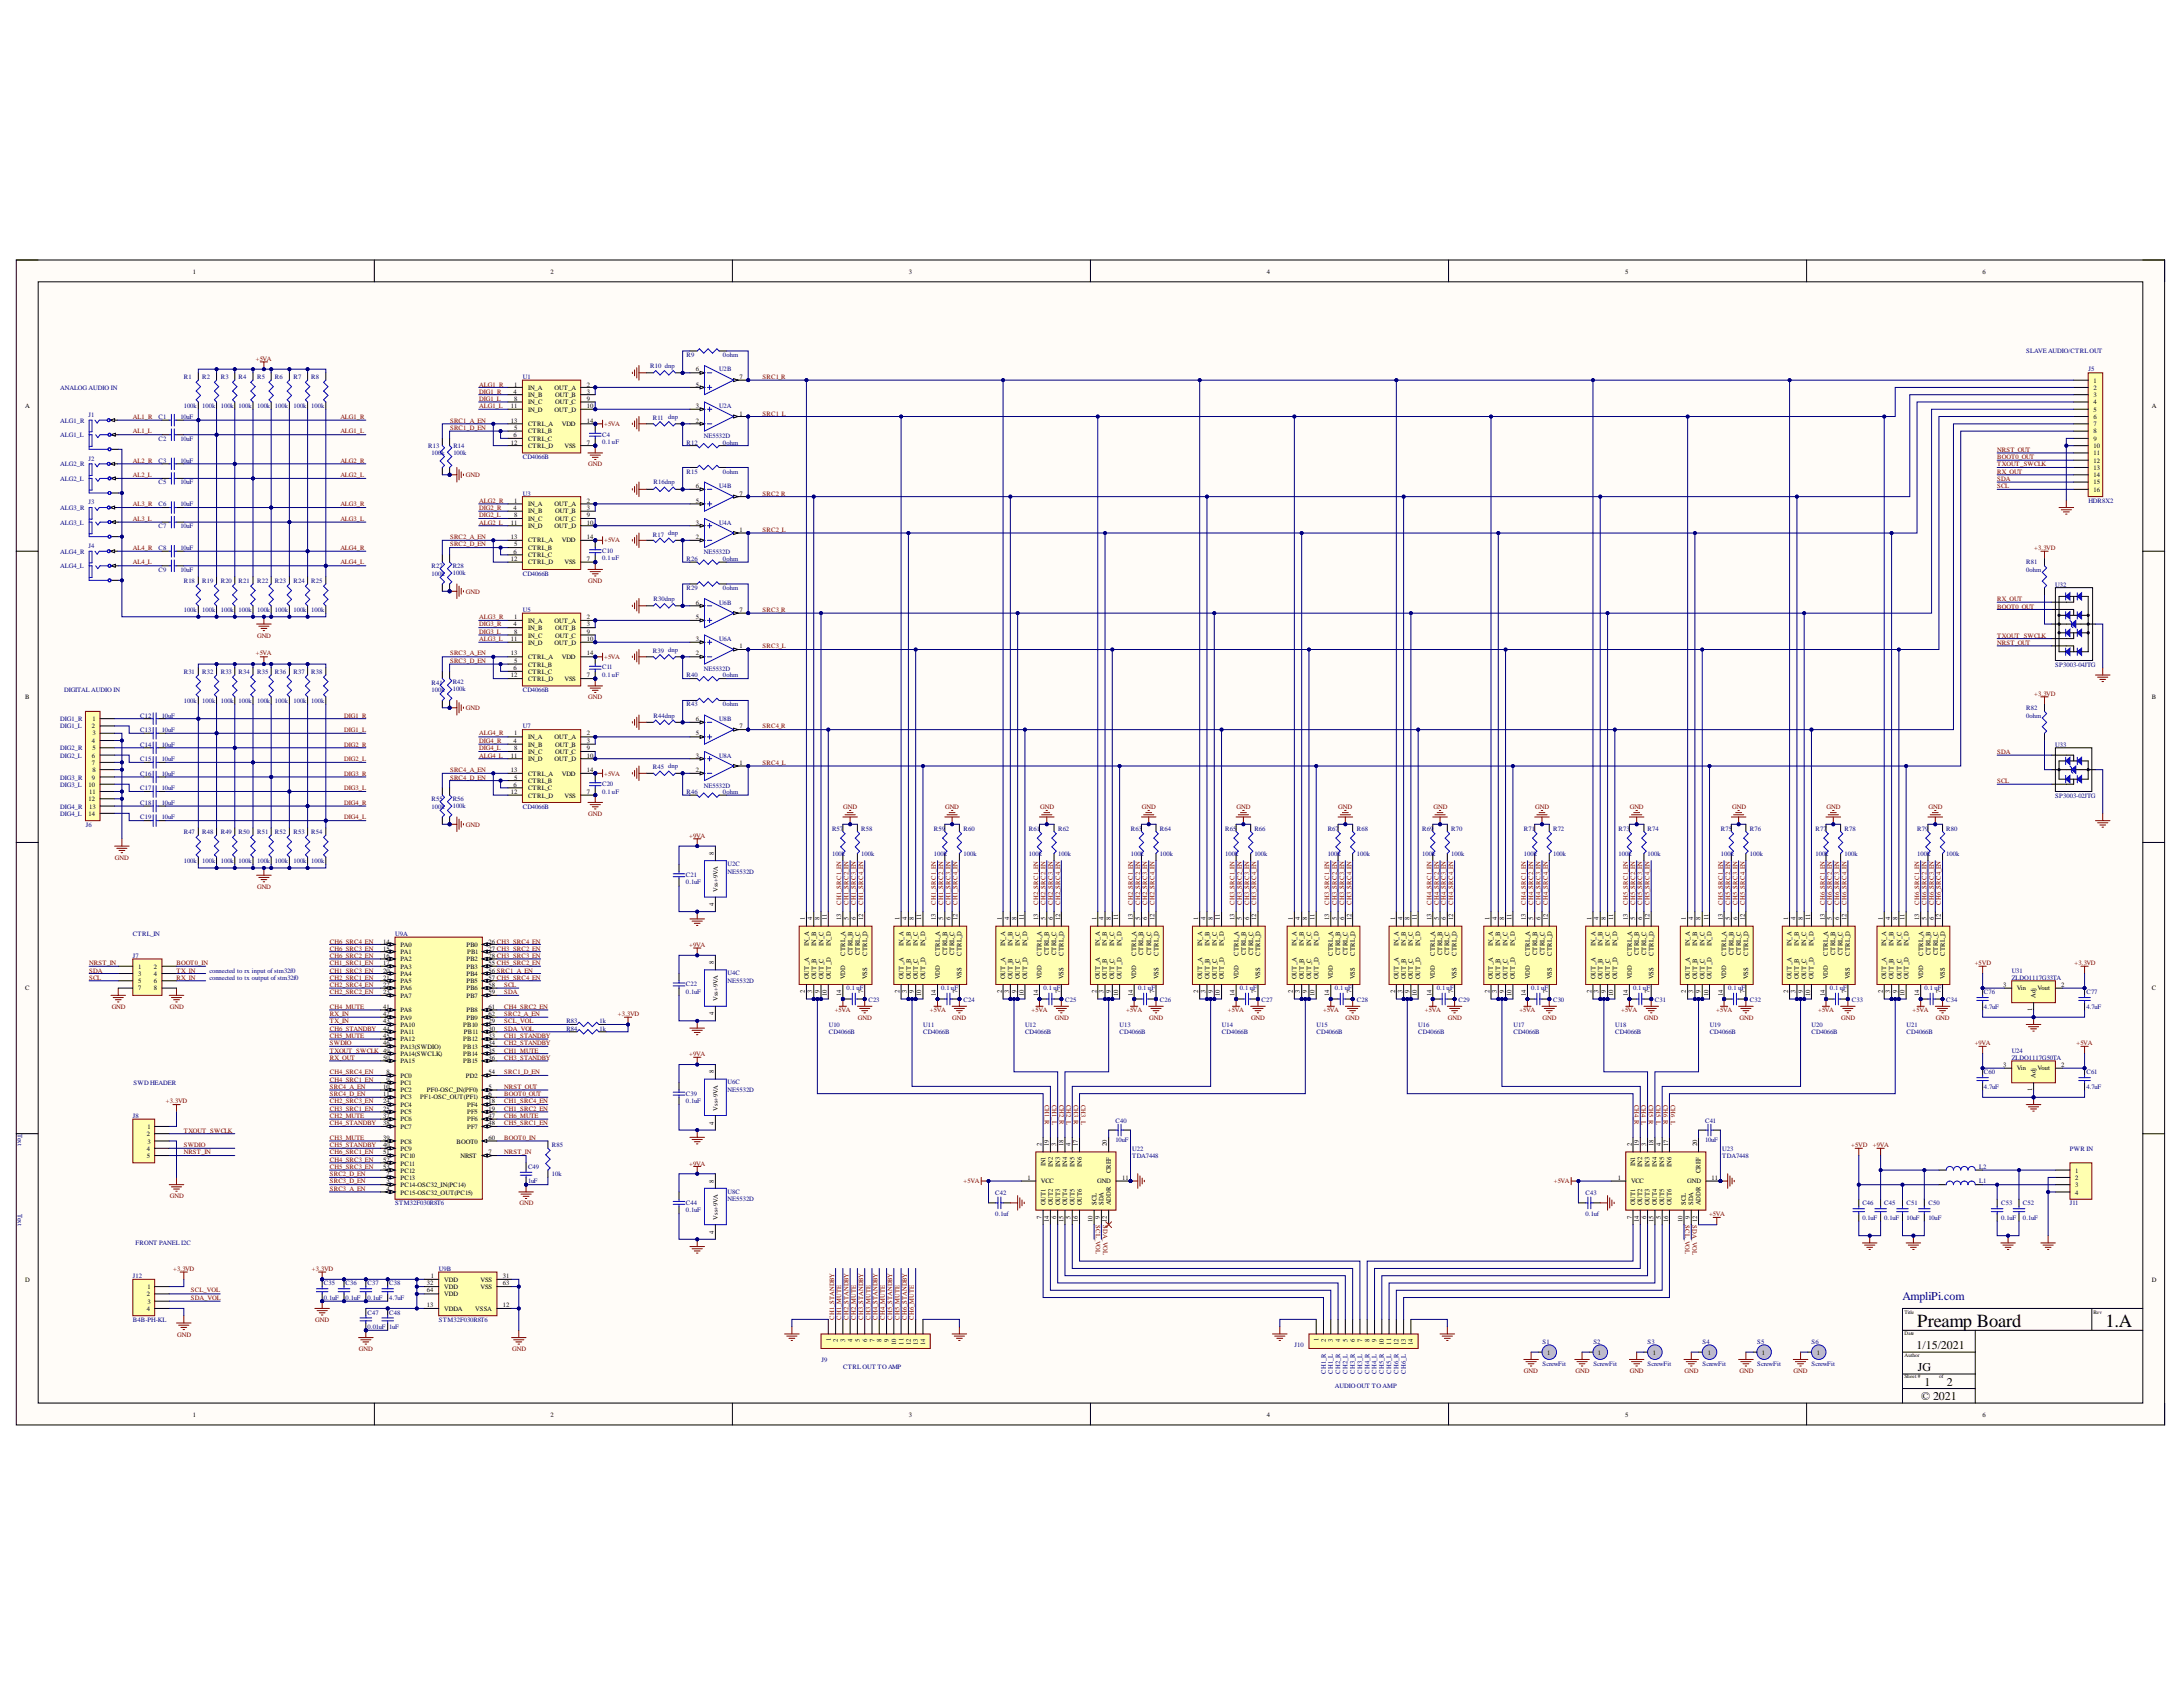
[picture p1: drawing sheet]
<svg xmlns="http://www.w3.org/2000/svg" width="279mm" height="216mm" viewBox="0 0 279 216" stroke-linecap="round" stroke-linejoin="round" font-family="sans-serif">
<defs><g id="words">
<g font-size="2.4">
<text x="245.4" y="169.8">Preamp Board</text>
<text x="269.5" y="169.8">1.A</text>
</g>
<text font-size="1.5" fill="#000080" x="243.5" y="166.4">AmpliPi.com</text>
<g font-size="1.5">
<text x="245.3" y="172.7">1/15/2021</text>
<text x="245.5" y="175.5">JG</text>
<text x="245.9" y="179.2">© 2021</text>
<text x="246.3" y="177.4">1</text>
<text x="249.2" y="177.4">2</text>
</g>
<g font-size=".8">
<text x="24.7" y="35">1</text>
<text x="70.5" y="35">2</text>
<text x="116.3" y="35">3</text>
<text x="162.1" y="35">4</text>
<text x="208" y="35">5</text>
<text x="253.8" y="35">6</text>
<text x="89.1" y="47.5">6</text>
<text x="3.2" y="52.3">A</text>
<text x="65.4" y="52.3">11</text>
<text x="65.7" y="50.4">4</text>
<text x="65.8" y="49.5">1</text>
<text x="65.8" y="51.3">8</text>
<text x="67.6" y="49.9">IN_A</text>
<text x="67.6" y="50.8">IN_B</text>
<text x="67.6" y="51.8">IN_C</text>
<text x="67.6" y="52.7">IN_D</text>
<text x="71" y="49.9">OUT_A</text>
<text x="71" y="52.7">OUT_D</text>
<text x="71.1" y="50.8">OUT_B</text>
<text x="71.1" y="51.8">OUT_C</text>
<text x="75.1" y="49.5">2</text>
<text x="75.1" y="50.4">3</text>
<text x="75.1" y="52.3">10</text>
<text x="75.1" y="51.3">9</text>
<text x="89.1" y="52.3">3</text>
<text x="89.1" y="49.5">5</text>
<text x="94.7" y="53.2">1</text>
<text x="94.7" y="48.5">7</text>
<text x="268" y="49">1</text>
<text x="268" y="49.9">2</text>
<text x="268" y="50.8">3</text>
<text x="268" y="51.8">4</text>
<text x="268" y="52.7">5</text>
<text x="268" y="53.6">6</text>
<text x="275.4" y="52.3">A</text>
<text x="65.4" y="54.1">13</text>
<text x="65.4" y="56.9">12</text>
<text x="65.7" y="56">6</text>
<text x="65.8" y="55">5</text>
<text x="67.6" y="54.5">CTRL_A</text>
<text x="67.6" y="55.5">CTRL_B</text>
<text x="67.6" y="56.4">CTRL_C</text>
<text x="67.6" y="57.3">CTRL_D</text>
<text x="71.9" y="54.5">VDD</text>
<text x="72.2" y="57.3">VSS</text>
<text x="75.1" y="54.1">14</text>
<text x="75.1" y="56.9">7</text>
<text x="89.1" y="54.1">2</text>
<text x="268" y="54.5">7</text>
<text x="268" y="55.5">8</text>
<text x="268" y="56.4">9</text>
<text x="268" y="57.3">10</text>
<text x="268" y="58.3">11</text>
<text x="268" y="59.2">12</text>
<text x="65.7" y="65.3">4</text>
<text x="65.8" y="64.4">1</text>
<text x="67.6" y="64.8">IN_A</text>
<text x="67.6" y="65.7">IN_B</text>
<text x="71" y="64.8">OUT_A</text>
<text x="71.1" y="65.7">OUT_B</text>
<text x="75.1" y="64.4">2</text>
<text x="75.1" y="65.3">3</text>
<text x="89.1" y="64.4">5</text>
<text x="89.1" y="62.5">6</text>
<text x="94.7" y="63.4">7</text>
<text x="268" y="60.1">13</text>
<text x="268" y="61.1">14</text>
<text x="268" y="62">15</text>
<text x="268" y="62.9">16</text>
<text x="65.4" y="67.1">11</text>
<text x="65.4" y="69">13</text>
<text x="65.4" y="71.8">12</text>
<text x="65.7" y="70.9">6</text>
<text x="65.8" y="66.2">8</text>
<text x="65.8" y="69.9">5</text>
<text x="67.6" y="66.6">IN_C</text>
<text x="67.6" y="67.6">IN_D</text>
<text x="67.6" y="69.4">CTRL_A</text>
<text x="67.6" y="70.4">CTRL_B</text>
<text x="67.6" y="71.3">CTRL_C</text>
<text x="71" y="67.6">OUT_D</text>
<text x="71.1" y="66.6">OUT_C</text>
<text x="71.9" y="69.4">VDD</text>
<text x="75.1" y="67.1">10</text>
<text x="75.1" y="66.2">9</text>
<text x="75.1" y="69">14</text>
<text x="75.1" y="71.8">7</text>
<text x="89.1" y="69">2</text>
<text x="89.1" y="67.1">3</text>
<text x="94.7" y="68.1">1</text>
<text x="67.6" y="72.2">CTRL_D</text>
<text x="72.2" y="72.2">VSS</text>
<text x="89.1" y="77.4">6</text>
<text x="65.4" y="82">11</text>
<text x="65.4" y="83.9">13</text>
<text x="65.7" y="80.2">4</text>
<text x="65.8" y="79.2">1</text>
<text x="65.8" y="81.1">8</text>
<text x="67.6" y="79.7">IN_A</text>
<text x="67.6" y="80.7">IN_B</text>
<text x="67.6" y="81.6">IN_C</text>
<text x="67.6" y="82.5">IN_D</text>
<text x="71" y="79.7">OUT_A</text>
<text x="71" y="82.5">OUT_D</text>
<text x="71.1" y="80.7">OUT_B</text>
<text x="71.1" y="81.6">OUT_C</text>
<text x="75.1" y="79.2">2</text>
<text x="75.1" y="80.2">3</text>
<text x="75.1" y="82">10</text>
<text x="75.1" y="81.1">9</text>
<text x="75.1" y="83.9">14</text>
<text x="89.1" y="83.9">2</text>
<text x="89.1" y="82">3</text>
<text x="89.1" y="79.2">5</text>
<text x="94.7" y="83">1</text>
<text x="94.7" y="78.3">7</text>
<text x="3.2" y="89.5">B</text>
<text x="65.4" y="86.7">12</text>
<text x="65.7" y="85.7">6</text>
<text x="65.8" y="84.8">5</text>
<text x="67.6" y="84.4">CTRL_A</text>
<text x="67.6" y="85.3">CTRL_B</text>
<text x="67.6" y="86.3">CTRL_C</text>
<text x="67.6" y="87.2">CTRL_D</text>
<text x="71.9" y="84.4">VDD</text>
<text x="72.2" y="87.2">VSS</text>
<text x="75.1" y="86.7">7</text>
<text x="275.4" y="89.5">B</text>
<text x="11.8" y="93.2">2</text>
<text x="11.8" y="95">4</text>
<text x="11.8" y="92.3">1</text>
<text x="11.8" y="94.1">3</text>
<text x="11.8" y="96">5</text>
<text x="65.7" y="95">4</text>
<text x="65.8" y="94.1">1</text>
<text x="65.8" y="96">8</text>
<text x="67.6" y="94.6">IN_A</text>
<text x="67.6" y="95.6">IN_B</text>
<text x="71" y="94.6">OUT_A</text>
<text x="71.1" y="95.6">OUT_B</text>
<text x="75.1" y="94.1">2</text>
<text x="75.1" y="95">3</text>
<text x="75.1" y="96">9</text>
<text x="89.1" y="94.1">5</text>
<text x="89.1" y="92.3">6</text>
<text x="94.7" y="93.2">7</text>
<text x="11.3" y="100.7">10</text>
<text x="11.4" y="101.6">11</text>
<text x="11.8" y="97">6</text>
<text x="11.8" y="97.9">7</text>
<text x="11.8" y="99.8">9</text>
<text x="11.8" y="98.9">8</text>
<text x="65.4" y="97">11</text>
<text x="65.4" y="98.9">13</text>
<text x="65.4" y="101.6">12</text>
<text x="65.7" y="100.7">6</text>
<text x="65.8" y="99.8">5</text>
<text x="67.6" y="96.5">IN_C</text>
<text x="67.6" y="97.4">IN_D</text>
<text x="67.6" y="99.3">CTRL_A</text>
<text x="67.6" y="100.2">CTRL_B</text>
<text x="67.6" y="101.1">CTRL_C</text>
<text x="71" y="97.4">OUT_D</text>
<text x="71.1" y="96.5">OUT_C</text>
<text x="71.9" y="99.3">VDD</text>
<text x="75.1" y="97">10</text>
<text x="75.1" y="98.9">14</text>
<text x="75.1" y="101.6">7</text>
<text x="89.1" y="98.9">2</text>
<text x="89.1" y="97">3</text>
<text x="94.7" y="97.9">1</text>
<text x="11.3" y="102.6">12</text>
<text x="11.3" y="104.4">14</text>
<text x="11.4" y="103.5">13</text>
<text x="67.6" y="102.1">CTRL_D</text>
<text x="72.2" y="102.1">VSS</text>
<text x="91.4" y="109.4" transform="rotate(-90 91.4 109.4)">8</text>
<text x="91.4" y="115.9" transform="rotate(-90 91.4 115.9)">4</text>
<text x="91.9" y="114.2" transform="rotate(-90 91.9 114.2)">Vss+9VA</text>
<text x="103" y="117.8" transform="rotate(-90 103 117.8)">1</text>
<text x="104" y="117.8" transform="rotate(-90 104 117.8)">4</text>
<text x="104.9" y="117.8" transform="rotate(-90 104.9 117.8)">8</text>
<text x="105.8" y="117.8" transform="rotate(-90 105.8 117.8)">11</text>
<text x="107.7" y="117.8" transform="rotate(-90 107.7 117.8)">13</text>
<text x="108.6" y="117.8" transform="rotate(-90 108.6 117.8)">5</text>
<text x="109.5" y="117.8" transform="rotate(-90 109.5 117.8)">6</text>
<text x="110.5" y="117.8" transform="rotate(-90 110.5 117.8)">12</text>
<text x="115.1" y="117.8" transform="rotate(-90 115.1 117.8)">1</text>
<text x="116.1" y="117.8" transform="rotate(-90 116.1 117.8)">4</text>
<text x="117" y="117.8" transform="rotate(-90 117 117.8)">8</text>
<text x="117.9" y="117.8" transform="rotate(-90 117.9 117.8)">11</text>
<text x="119.8" y="117.8" transform="rotate(-90 119.8 117.8)">13</text>
<text x="120.7" y="117.8" transform="rotate(-90 120.7 117.8)">5</text>
<text x="121.6" y="117.8" transform="rotate(-90 121.6 117.8)">6</text>
<text x="122.6" y="117.8" transform="rotate(-90 122.6 117.8)">12</text>
<text x="128.2" y="117.8" transform="rotate(-90 128.2 117.8)">1</text>
<text x="129.2" y="117.8" transform="rotate(-90 129.2 117.8)">4</text>
<text x="130.1" y="117.8" transform="rotate(-90 130.1 117.8)">8</text>
<text x="131" y="117.8" transform="rotate(-90 131 117.8)">11</text>
<text x="132.9" y="117.8" transform="rotate(-90 132.9 117.8)">13</text>
<text x="133.8" y="117.8" transform="rotate(-90 133.8 117.8)">5</text>
<text x="134.7" y="117.8" transform="rotate(-90 134.7 117.8)">6</text>
<text x="135.7" y="117.8" transform="rotate(-90 135.7 117.8)">12</text>
<text x="140.3" y="117.8" transform="rotate(-90 140.3 117.8)">1</text>
<text x="141.3" y="117.8" transform="rotate(-90 141.3 117.8)">4</text>
<text x="142.2" y="117.8" transform="rotate(-90 142.2 117.8)">8</text>
<text x="143.1" y="117.8" transform="rotate(-90 143.1 117.8)">11</text>
<text x="145" y="117.8" transform="rotate(-90 145 117.8)">13</text>
<text x="145.9" y="117.8" transform="rotate(-90 145.9 117.8)">5</text>
<text x="146.8" y="117.8" transform="rotate(-90 146.8 117.8)">6</text>
<text x="147.8" y="117.8" transform="rotate(-90 147.8 117.8)">12</text>
<text x="153.4" y="117.8" transform="rotate(-90 153.4 117.8)">1</text>
<text x="154.3" y="117.8" transform="rotate(-90 154.3 117.8)">4</text>
<text x="155.2" y="117.8" transform="rotate(-90 155.2 117.8)">8</text>
<text x="156.1" y="117.8" transform="rotate(-90 156.1 117.8)">11</text>
<text x="158" y="117.8" transform="rotate(-90 158 117.8)">13</text>
<text x="158.9" y="117.8" transform="rotate(-90 158.9 117.8)">5</text>
<text x="159.9" y="117.8" transform="rotate(-90 159.9 117.8)">6</text>
<text x="160.8" y="117.8" transform="rotate(-90 160.8 117.8)">12</text>
<text x="165.4" y="117.8" transform="rotate(-90 165.4 117.8)">1</text>
<text x="166.4" y="117.8" transform="rotate(-90 166.4 117.8)">4</text>
<text x="167.3" y="117.8" transform="rotate(-90 167.3 117.8)">8</text>
<text x="168.2" y="117.8" transform="rotate(-90 168.2 117.8)">11</text>
<text x="170.1" y="117.8" transform="rotate(-90 170.1 117.8)">13</text>
<text x="171.1" y="117.8" transform="rotate(-90 171.1 117.8)">5</text>
<text x="172" y="117.8" transform="rotate(-90 172 117.8)">6</text>
<text x="173" y="117.8" transform="rotate(-90 173 117.8)">12</text>
<text x="178.6" y="117.8" transform="rotate(-90 178.6 117.8)">1</text>
<text x="179.5" y="117.8" transform="rotate(-90 179.5 117.8)">4</text>
<text x="180.4" y="117.8" transform="rotate(-90 180.4 117.8)">8</text>
<text x="181.3" y="117.8" transform="rotate(-90 181.3 117.8)">11</text>
<text x="183.2" y="117.8" transform="rotate(-90 183.2 117.8)">13</text>
<text x="184.1" y="117.8" transform="rotate(-90 184.1 117.8)">5</text>
<text x="185.1" y="117.8" transform="rotate(-90 185.1 117.8)">6</text>
<text x="186" y="117.8" transform="rotate(-90 186 117.8)">12</text>
<text x="190.7" y="117.8" transform="rotate(-90 190.7 117.8)">1</text>
<text x="191.6" y="117.8" transform="rotate(-90 191.6 117.8)">4</text>
<text x="192.5" y="117.8" transform="rotate(-90 192.5 117.8)">8</text>
<text x="193.4" y="117.8" transform="rotate(-90 193.4 117.8)">11</text>
<text x="195.3" y="117.8" transform="rotate(-90 195.3 117.8)">13</text>
<text x="196.2" y="117.8" transform="rotate(-90 196.2 117.8)">5</text>
<text x="197.2" y="117.8" transform="rotate(-90 197.2 117.8)">6</text>
<text x="198.1" y="117.8" transform="rotate(-90 198.1 117.8)">12</text>
<text x="203.7" y="117.8" transform="rotate(-90 203.7 117.8)">1</text>
<text x="204.6" y="117.8" transform="rotate(-90 204.6 117.8)">4</text>
<text x="205.5" y="117.8" transform="rotate(-90 205.5 117.8)">8</text>
<text x="206.5" y="117.8" transform="rotate(-90 206.5 117.8)">11</text>
<text x="208.3" y="117.8" transform="rotate(-90 208.3 117.8)">13</text>
<text x="209.3" y="117.8" transform="rotate(-90 209.3 117.8)">5</text>
<text x="210.2" y="117.8" transform="rotate(-90 210.2 117.8)">6</text>
<text x="211.1" y="117.8" transform="rotate(-90 211.1 117.8)">12</text>
<text x="215.8" y="117.8" transform="rotate(-90 215.8 117.8)">1</text>
<text x="216.7" y="117.8" transform="rotate(-90 216.7 117.8)">4</text>
<text x="217.6" y="117.8" transform="rotate(-90 217.6 117.8)">8</text>
<text x="218.7" y="117.8" transform="rotate(-90 218.7 117.8)">11</text>
<text x="220.5" y="117.8" transform="rotate(-90 220.5 117.8)">13</text>
<text x="221.4" y="117.8" transform="rotate(-90 221.4 117.8)">5</text>
<text x="222.4" y="117.8" transform="rotate(-90 222.4 117.8)">6</text>
<text x="223.3" y="117.8" transform="rotate(-90 223.3 117.8)">12</text>
<text x="228.9" y="117.8" transform="rotate(-90 228.9 117.8)">1</text>
<text x="229.8" y="117.8" transform="rotate(-90 229.8 117.8)">4</text>
<text x="230.7" y="117.8" transform="rotate(-90 230.7 117.8)">8</text>
<text x="231.7" y="117.8" transform="rotate(-90 231.7 117.8)">11</text>
<text x="233.5" y="117.8" transform="rotate(-90 233.5 117.8)">13</text>
<text x="234.5" y="117.8" transform="rotate(-90 234.5 117.8)">5</text>
<text x="235.4" y="117.8" transform="rotate(-90 235.4 117.8)">6</text>
<text x="236.3" y="117.8" transform="rotate(-90 236.3 117.8)">12</text>
<text x="241" y="117.8" transform="rotate(-90 241 117.8)">1</text>
<text x="241.9" y="117.8" transform="rotate(-90 241.9 117.8)">4</text>
<text x="242.8" y="117.8" transform="rotate(-90 242.8 117.8)">8</text>
<text x="243.8" y="117.8" transform="rotate(-90 243.8 117.8)">11</text>
<text x="245.6" y="117.8" transform="rotate(-90 245.6 117.8)">13</text>
<text x="246.6" y="117.8" transform="rotate(-90 246.6 117.8)">5</text>
<text x="247.5" y="117.8" transform="rotate(-90 247.5 117.8)">6</text>
<text x="248.4" y="117.8" transform="rotate(-90 248.4 117.8)">12</text>
<text x="17.7" y="124">1</text>
<text x="17.7" y="124.9">3</text>
<text x="17.7" y="125.8">5</text>
<text x="19.7" y="124">2</text>
<text x="19.7" y="124.9">4</text>
<text x="19.7" y="125.8">6</text>
<text x="49.1" y="120.8">14</text>
<text x="49.1" y="121.7">15</text>
<text x="49.1" y="122.6">16</text>
<text x="49.1" y="123.5">17</text>
<text x="49.1" y="124.5">20</text>
<text x="49.1" y="125.4">21</text>
<text x="51.3" y="121.2">PA0</text>
<text x="51.3" y="122.1">PA1</text>
<text x="51.3" y="123">PA2</text>
<text x="51.3" y="124">PA3</text>
<text x="51.3" y="124.9">PA4</text>
<text x="51.3" y="125.8">PA5</text>
<text x="59.7" y="121.2">PB0</text>
<text x="59.7" y="123">PB2</text>
<text x="59.7" y="124">PB3</text>
<text x="59.7" y="124.9">PB4</text>
<text x="59.7" y="125.8">PB5</text>
<text x="59.8" y="122.1">PB1</text>
<text x="62.5" y="120.8">26 CH3_SRC4_EN</text>
<text x="62.5" y="121.7">27 CH3_SRC2_EN</text>
<text x="62.5" y="122.6">28 CH3_SRC3_EN</text>
<text x="62.5" y="123.5">55 CH5_SRC2_EN</text>
<text x="62.5" y="124.5">56 SRC1_A_EN</text>
<text x="62.5" y="125.4">57 CH5_SRC4_EN</text>
<text x="91.4" y="123.4" transform="rotate(-90 91.4 123.4)">8</text>
<text x="103.5" y="125.3" transform="rotate(-90 103.5 125.3)">OUT_A</text>
<text x="103.5" y="121.1" transform="rotate(-90 103.5 121.1)">IN_A</text>
<text x="104.5" y="125.3" transform="rotate(-90 104.5 125.3)">OUT_B</text>
<text x="104.5" y="121" transform="rotate(-90 104.5 121)">IN_B</text>
<text x="105.4" y="125.3" transform="rotate(-90 105.4 125.3)">OUT_C</text>
<text x="105.4" y="121" transform="rotate(-90 105.4 121)">IN_C</text>
<text x="106.3" y="125.3" transform="rotate(-90 106.3 125.3)">OUT_D</text>
<text x="106.3" y="121.1" transform="rotate(-90 106.3 121.1)">IN_D</text>
<text x="108.2" y="125.3" transform="rotate(-90 108.2 125.3)">VDD</text>
<text x="108.2" y="122.4" transform="rotate(-90 108.2 122.4)">CTRL_A</text>
<text x="109.1" y="122.3" transform="rotate(-90 109.1 122.3)">CTRL_B</text>
<text x="110" y="122.3" transform="rotate(-90 110 122.3)">CTRL_C</text>
<text x="111" y="125.3" transform="rotate(-90 111 125.3)">VSS</text>
<text x="111" y="122.4" transform="rotate(-90 111 122.4)">CTRL_D</text>
<text x="115.6" y="125.3" transform="rotate(-90 115.6 125.3)">OUT_A</text>
<text x="115.6" y="121.1" transform="rotate(-90 115.6 121.1)">IN_A</text>
<text x="116.6" y="125.3" transform="rotate(-90 116.6 125.3)">OUT_B</text>
<text x="116.6" y="121" transform="rotate(-90 116.6 121)">IN_B</text>
<text x="117.5" y="125.3" transform="rotate(-90 117.5 125.3)">OUT_C</text>
<text x="117.5" y="121" transform="rotate(-90 117.5 121)">IN_C</text>
<text x="118.4" y="125.3" transform="rotate(-90 118.4 125.3)">OUT_D</text>
<text x="118.4" y="121.1" transform="rotate(-90 118.4 121.1)">IN_D</text>
<text x="120.3" y="125.3" transform="rotate(-90 120.3 125.3)">VDD</text>
<text x="120.3" y="122.4" transform="rotate(-90 120.3 122.4)">CTRL_A</text>
<text x="121.2" y="122.3" transform="rotate(-90 121.2 122.3)">CTRL_B</text>
<text x="122.1" y="122.3" transform="rotate(-90 122.1 122.3)">CTRL_C</text>
<text x="123.1" y="125.3" transform="rotate(-90 123.1 125.3)">VSS</text>
<text x="123.1" y="122.4" transform="rotate(-90 123.1 122.4)">CTRL_D</text>
<text x="128.7" y="125.3" transform="rotate(-90 128.7 125.3)">OUT_A</text>
<text x="128.7" y="121.1" transform="rotate(-90 128.7 121.1)">IN_A</text>
<text x="129.6" y="125.3" transform="rotate(-90 129.6 125.3)">OUT_B</text>
<text x="129.6" y="121" transform="rotate(-90 129.6 121)">IN_B</text>
<text x="130.5" y="125.3" transform="rotate(-90 130.5 125.3)">OUT_C</text>
<text x="130.5" y="121" transform="rotate(-90 130.5 121)">IN_C</text>
<text x="131.4" y="125.3" transform="rotate(-90 131.4 125.3)">OUT_D</text>
<text x="131.4" y="121.1" transform="rotate(-90 131.4 121.1)">IN_D</text>
<text x="133.3" y="125.3" transform="rotate(-90 133.3 125.3)">VDD</text>
<text x="133.3" y="122.4" transform="rotate(-90 133.3 122.4)">CTRL_A</text>
<text x="134.2" y="122.3" transform="rotate(-90 134.2 122.3)">CTRL_B</text>
<text x="135.2" y="122.3" transform="rotate(-90 135.2 122.3)">CTRL_C</text>
<text x="136.1" y="125.3" transform="rotate(-90 136.1 125.3)">VSS</text>
<text x="136.1" y="122.4" transform="rotate(-90 136.1 122.4)">CTRL_D</text>
<text x="140.7" y="125.3" transform="rotate(-90 140.7 125.3)">OUT_A</text>
<text x="140.7" y="121.1" transform="rotate(-90 140.7 121.1)">IN_A</text>
<text x="141.7" y="125.3" transform="rotate(-90 141.7 125.3)">OUT_B</text>
<text x="141.7" y="121" transform="rotate(-90 141.7 121)">IN_B</text>
<text x="142.6" y="125.3" transform="rotate(-90 142.6 125.3)">OUT_C</text>
<text x="142.6" y="121" transform="rotate(-90 142.6 121)">IN_C</text>
<text x="143.5" y="125.3" transform="rotate(-90 143.5 125.3)">OUT_D</text>
<text x="143.5" y="121.1" transform="rotate(-90 143.5 121.1)">IN_D</text>
<text x="145.4" y="125.3" transform="rotate(-90 145.4 125.3)">VDD</text>
<text x="145.4" y="122.4" transform="rotate(-90 145.4 122.4)">CTRL_A</text>
<text x="146.3" y="122.3" transform="rotate(-90 146.3 122.3)">CTRL_B</text>
<text x="147.3" y="122.3" transform="rotate(-90 147.3 122.3)">CTRL_C</text>
<text x="148.3" y="125.3" transform="rotate(-90 148.3 125.3)">VSS</text>
<text x="148.3" y="122.4" transform="rotate(-90 148.3 122.4)">CTRL_D</text>
<text x="153.9" y="125.3" transform="rotate(-90 153.9 125.3)">OUT_A</text>
<text x="153.9" y="121.1" transform="rotate(-90 153.9 121.1)">IN_A</text>
<text x="154.8" y="125.3" transform="rotate(-90 154.8 125.3)">OUT_B</text>
<text x="154.8" y="121" transform="rotate(-90 154.8 121)">IN_B</text>
<text x="155.7" y="125.3" transform="rotate(-90 155.7 125.3)">OUT_C</text>
<text x="155.7" y="121" transform="rotate(-90 155.7 121)">IN_C</text>
<text x="156.7" y="125.3" transform="rotate(-90 156.7 125.3)">OUT_D</text>
<text x="156.7" y="121.1" transform="rotate(-90 156.7 121.1)">IN_D</text>
<text x="158.5" y="125.3" transform="rotate(-90 158.5 125.3)">VDD</text>
<text x="158.5" y="122.4" transform="rotate(-90 158.5 122.4)">CTRL_A</text>
<text x="159.4" y="122.3" transform="rotate(-90 159.4 122.3)">CTRL_B</text>
<text x="160.4" y="122.3" transform="rotate(-90 160.4 122.3)">CTRL_C</text>
<text x="161.3" y="125.3" transform="rotate(-90 161.3 125.3)">VSS</text>
<text x="161.3" y="122.4" transform="rotate(-90 161.3 122.4)">CTRL_D</text>
<text x="166" y="125.3" transform="rotate(-90 166 125.3)">OUT_A</text>
<text x="166" y="121.1" transform="rotate(-90 166 121.1)">IN_A</text>
<text x="166.9" y="125.3" transform="rotate(-90 166.9 125.3)">OUT_B</text>
<text x="166.9" y="121" transform="rotate(-90 166.9 121)">IN_B</text>
<text x="167.8" y="125.3" transform="rotate(-90 167.8 125.3)">OUT_C</text>
<text x="167.8" y="121" transform="rotate(-90 167.8 121)">IN_C</text>
<text x="168.7" y="125.3" transform="rotate(-90 168.7 125.3)">OUT_D</text>
<text x="168.7" y="121.1" transform="rotate(-90 168.7 121.1)">IN_D</text>
<text x="170.6" y="125.3" transform="rotate(-90 170.6 125.3)">VDD</text>
<text x="170.6" y="122.4" transform="rotate(-90 170.6 122.4)">CTRL_A</text>
<text x="171.5" y="122.3" transform="rotate(-90 171.5 122.3)">CTRL_B</text>
<text x="172.5" y="122.3" transform="rotate(-90 172.5 122.3)">CTRL_C</text>
<text x="173.4" y="125.3" transform="rotate(-90 173.4 125.3)">VSS</text>
<text x="173.4" y="122.4" transform="rotate(-90 173.4 122.4)">CTRL_D</text>
<text x="179" y="125.3" transform="rotate(-90 179 125.3)">OUT_A</text>
<text x="179" y="121.1" transform="rotate(-90 179 121.1)">IN_A</text>
<text x="179.9" y="125.3" transform="rotate(-90 179.9 125.3)">OUT_B</text>
<text x="179.9" y="121" transform="rotate(-90 179.9 121)">IN_B</text>
<text x="180.8" y="125.3" transform="rotate(-90 180.8 125.3)">OUT_C</text>
<text x="180.8" y="121" transform="rotate(-90 180.8 121)">IN_C</text>
<text x="181.8" y="125.3" transform="rotate(-90 181.8 125.3)">OUT_D</text>
<text x="181.8" y="121.1" transform="rotate(-90 181.8 121.1)">IN_D</text>
<text x="183.6" y="125.3" transform="rotate(-90 183.6 125.3)">VDD</text>
<text x="183.6" y="122.4" transform="rotate(-90 183.6 122.4)">CTRL_A</text>
<text x="184.6" y="122.3" transform="rotate(-90 184.6 122.3)">CTRL_B</text>
<text x="185.5" y="122.3" transform="rotate(-90 185.5 122.3)">CTRL_C</text>
<text x="186.4" y="125.3" transform="rotate(-90 186.4 125.3)">VSS</text>
<text x="186.4" y="122.4" transform="rotate(-90 186.4 122.4)">CTRL_D</text>
<text x="191.1" y="125.3" transform="rotate(-90 191.1 125.3)">OUT_A</text>
<text x="191.1" y="121.1" transform="rotate(-90 191.1 121.1)">IN_A</text>
<text x="192" y="125.3" transform="rotate(-90 192 125.3)">OUT_B</text>
<text x="192" y="121" transform="rotate(-90 192 121)">IN_B</text>
<text x="192.9" y="125.3" transform="rotate(-90 192.9 125.3)">OUT_C</text>
<text x="192.9" y="121" transform="rotate(-90 192.9 121)">IN_C</text>
<text x="193.9" y="125.3" transform="rotate(-90 193.9 125.3)">OUT_D</text>
<text x="193.9" y="121.1" transform="rotate(-90 193.9 121.1)">IN_D</text>
<text x="195.8" y="125.3" transform="rotate(-90 195.8 125.3)">VDD</text>
<text x="195.8" y="122.4" transform="rotate(-90 195.8 122.4)">CTRL_A</text>
<text x="196.7" y="122.3" transform="rotate(-90 196.7 122.3)">CTRL_B</text>
<text x="197.7" y="122.3" transform="rotate(-90 197.7 122.3)">CTRL_C</text>
<text x="198.6" y="125.3" transform="rotate(-90 198.6 125.3)">VSS</text>
<text x="198.6" y="122.4" transform="rotate(-90 198.6 122.4)">CTRL_D</text>
<text x="204.2" y="125.3" transform="rotate(-90 204.2 125.3)">OUT_A</text>
<text x="204.2" y="121.1" transform="rotate(-90 204.2 121.1)">IN_A</text>
<text x="205.1" y="125.3" transform="rotate(-90 205.1 125.3)">OUT_B</text>
<text x="205.1" y="121" transform="rotate(-90 205.1 121)">IN_B</text>
<text x="206" y="125.3" transform="rotate(-90 206 125.3)">OUT_C</text>
<text x="206" y="121" transform="rotate(-90 206 121)">IN_C</text>
<text x="207" y="125.3" transform="rotate(-90 207 125.3)">OUT_D</text>
<text x="207" y="121.1" transform="rotate(-90 207 121.1)">IN_D</text>
<text x="208.8" y="125.3" transform="rotate(-90 208.8 125.3)">VDD</text>
<text x="208.8" y="122.4" transform="rotate(-90 208.8 122.4)">CTRL_A</text>
<text x="209.8" y="122.3" transform="rotate(-90 209.8 122.3)">CTRL_B</text>
<text x="210.7" y="122.3" transform="rotate(-90 210.7 122.3)">CTRL_C</text>
<text x="211.6" y="125.3" transform="rotate(-90 211.6 125.3)">VSS</text>
<text x="211.6" y="122.4" transform="rotate(-90 211.6 122.4)">CTRL_D</text>
<text x="216.3" y="125.3" transform="rotate(-90 216.3 125.3)">OUT_A</text>
<text x="216.3" y="121.1" transform="rotate(-90 216.3 121.1)">IN_A</text>
<text x="217.2" y="125.3" transform="rotate(-90 217.2 125.3)">OUT_B</text>
<text x="217.2" y="121" transform="rotate(-90 217.2 121)">IN_B</text>
<text x="218.1" y="125.3" transform="rotate(-90 218.1 125.3)">OUT_C</text>
<text x="218.1" y="121" transform="rotate(-90 218.1 121)">IN_C</text>
<text x="219.1" y="125.3" transform="rotate(-90 219.1 125.3)">OUT_D</text>
<text x="219.1" y="121.1" transform="rotate(-90 219.1 121.1)">IN_D</text>
<text x="220.9" y="125.3" transform="rotate(-90 220.9 125.3)">VDD</text>
<text x="220.9" y="122.4" transform="rotate(-90 220.9 122.4)">CTRL_A</text>
<text x="221.9" y="122.3" transform="rotate(-90 221.9 122.3)">CTRL_B</text>
<text x="222.8" y="122.3" transform="rotate(-90 222.8 122.3)">CTRL_C</text>
<text x="223.7" y="125.3" transform="rotate(-90 223.7 125.3)">VSS</text>
<text x="223.7" y="122.4" transform="rotate(-90 223.7 122.4)">CTRL_D</text>
<text x="229.3" y="125.3" transform="rotate(-90 229.3 125.3)">OUT_A</text>
<text x="229.3" y="121.1" transform="rotate(-90 229.3 121.1)">IN_A</text>
<text x="230.2" y="125.3" transform="rotate(-90 230.2 125.3)">OUT_B</text>
<text x="230.2" y="121" transform="rotate(-90 230.2 121)">IN_B</text>
<text x="231.2" y="125.3" transform="rotate(-90 231.2 125.3)">OUT_C</text>
<text x="231.2" y="121" transform="rotate(-90 231.2 121)">IN_C</text>
<text x="232.1" y="125.3" transform="rotate(-90 232.1 125.3)">OUT_D</text>
<text x="232.1" y="121.1" transform="rotate(-90 232.1 121.1)">IN_D</text>
<text x="234" y="125.3" transform="rotate(-90 234 125.3)">VDD</text>
<text x="234" y="122.4" transform="rotate(-90 234 122.4)">CTRL_A</text>
<text x="234.9" y="122.3" transform="rotate(-90 234.9 122.3)">CTRL_B</text>
<text x="235.8" y="122.3" transform="rotate(-90 235.8 122.3)">CTRL_C</text>
<text x="236.8" y="125.3" transform="rotate(-90 236.8 125.3)">VSS</text>
<text x="236.8" y="122.4" transform="rotate(-90 236.8 122.4)">CTRL_D</text>
<text x="241.4" y="125.3" transform="rotate(-90 241.4 125.3)">OUT_A</text>
<text x="241.4" y="121.1" transform="rotate(-90 241.4 121.1)">IN_A</text>
<text x="242.3" y="125.3" transform="rotate(-90 242.3 125.3)">OUT_B</text>
<text x="242.3" y="121" transform="rotate(-90 242.3 121)">IN_B</text>
<text x="243.4" y="125.3" transform="rotate(-90 243.4 125.3)">OUT_C</text>
<text x="243.4" y="121" transform="rotate(-90 243.4 121)">IN_C</text>
<text x="244.3" y="125.3" transform="rotate(-90 244.3 125.3)">OUT_D</text>
<text x="244.3" y="121.1" transform="rotate(-90 244.3 121.1)">IN_D</text>
<text x="246.1" y="125.3" transform="rotate(-90 246.1 125.3)">VDD</text>
<text x="246.1" y="122.4" transform="rotate(-90 246.1 122.4)">CTRL_A</text>
<text x="247.1" y="122.3" transform="rotate(-90 247.1 122.3)">CTRL_B</text>
<text x="248" y="122.3" transform="rotate(-90 248 122.3)">CTRL_C</text>
<text x="248.9" y="125.3" transform="rotate(-90 248.9 125.3)">VSS</text>
<text x="248.9" y="122.4" transform="rotate(-90 248.9 122.4)">CTRL_D</text>
<text x="3.2" y="126.8">C</text>
<text x="17.7" y="126.8">7</text>
<text x="19.7" y="126.8">8</text>
<text x="49.1" y="126.3">22</text>
<text x="49.1" y="127.3">23</text>
<text x="49.1" y="129.1">41</text>
<text x="49.1" y="130.1">42</text>
<text x="49.1" y="131">43</text>
<text x="49.1" y="131.9">44</text>
<text x="51.3" y="126.8">PA6</text>
<text x="51.3" y="127.7">PA7</text>
<text x="51.3" y="129.5">PA8</text>
<text x="51.3" y="130.5">PA9</text>
<text x="51.3" y="131.4">PA10</text>
<text x="59.3" y="131.4">PB10</text>
<text x="59.7" y="126.8">PB6</text>
<text x="59.7" y="127.7">PB7</text>
<text x="59.7" y="129.5">PB8</text>
<text x="59.7" y="130.5">PB9</text>
<text x="62.5" y="131">29</text>
<text x="62.5" y="131.9">30</text>
<text x="62.5" y="126.3">58</text>
<text x="62.5" y="127.3">59</text>
<text x="62.5" y="129.1">61</text>
<text x="62.5" y="130.1">62</text>
<text x="91.4" y="129.9" transform="rotate(-90 91.4 129.9)">4</text>
<text x="91.9" y="128.1" transform="rotate(-90 91.9 128.1)">Vss+9VA</text>
<text x="103" y="127.1" transform="rotate(-90 103 127.1)">2</text>
<text x="104" y="127.1" transform="rotate(-90 104 127.1)">3</text>
<text x="104.9" y="127.1" transform="rotate(-90 104.9 127.1)">9</text>
<text x="105.8" y="127.5" transform="rotate(-90 105.8 127.5)">10</text>
<text x="107.7" y="127.5" transform="rotate(-90 107.7 127.5)">14</text>
<text x="110.5" y="127.1" transform="rotate(-90 110.5 127.1)">7</text>
<text x="115.1" y="127.1" transform="rotate(-90 115.1 127.1)">2</text>
<text x="116.1" y="127.1" transform="rotate(-90 116.1 127.1)">3</text>
<text x="117" y="127.1" transform="rotate(-90 117 127.1)">9</text>
<text x="117.9" y="127.5" transform="rotate(-90 117.9 127.5)">10</text>
<text x="119.8" y="127.5" transform="rotate(-90 119.8 127.5)">14</text>
<text x="122.6" y="127.1" transform="rotate(-90 122.6 127.1)">7</text>
<text x="128.2" y="127.1" transform="rotate(-90 128.2 127.1)">2</text>
<text x="129.2" y="127.1" transform="rotate(-90 129.2 127.1)">3</text>
<text x="130.1" y="127.1" transform="rotate(-90 130.1 127.1)">9</text>
<text x="131" y="127.5" transform="rotate(-90 131 127.5)">10</text>
<text x="132.9" y="127.5" transform="rotate(-90 132.9 127.5)">14</text>
<text x="135.7" y="127.1" transform="rotate(-90 135.7 127.1)">7</text>
<text x="140.3" y="127.1" transform="rotate(-90 140.3 127.1)">2</text>
<text x="141.3" y="127.1" transform="rotate(-90 141.3 127.1)">3</text>
<text x="142.2" y="127.1" transform="rotate(-90 142.2 127.1)">9</text>
<text x="143.1" y="127.5" transform="rotate(-90 143.1 127.5)">10</text>
<text x="145" y="127.5" transform="rotate(-90 145 127.5)">14</text>
<text x="147.8" y="127.1" transform="rotate(-90 147.8 127.1)">7</text>
<text x="153.4" y="127.1" transform="rotate(-90 153.4 127.1)">2</text>
<text x="154.3" y="127.1" transform="rotate(-90 154.3 127.1)">3</text>
<text x="155.2" y="127.1" transform="rotate(-90 155.2 127.1)">9</text>
<text x="156.1" y="127.5" transform="rotate(-90 156.1 127.5)">10</text>
<text x="158" y="127.5" transform="rotate(-90 158 127.5)">14</text>
<text x="160.8" y="127.1" transform="rotate(-90 160.8 127.1)">7</text>
<text x="165.4" y="127.1" transform="rotate(-90 165.4 127.1)">2</text>
<text x="166.4" y="127.1" transform="rotate(-90 166.4 127.1)">3</text>
<text x="167.3" y="127.1" transform="rotate(-90 167.3 127.1)">9</text>
<text x="168.2" y="127.5" transform="rotate(-90 168.2 127.5)">10</text>
<text x="170.1" y="127.5" transform="rotate(-90 170.1 127.5)">14</text>
<text x="173" y="127.1" transform="rotate(-90 173 127.1)">7</text>
<text x="178.6" y="127.1" transform="rotate(-90 178.6 127.1)">2</text>
<text x="179.5" y="127.1" transform="rotate(-90 179.5 127.1)">3</text>
<text x="180.4" y="127.1" transform="rotate(-90 180.4 127.1)">9</text>
<text x="181.3" y="127.5" transform="rotate(-90 181.3 127.5)">10</text>
<text x="183.2" y="127.5" transform="rotate(-90 183.2 127.5)">14</text>
<text x="186" y="127.1" transform="rotate(-90 186 127.1)">7</text>
<text x="190.7" y="127.1" transform="rotate(-90 190.7 127.1)">2</text>
<text x="191.6" y="127.1" transform="rotate(-90 191.6 127.1)">3</text>
<text x="192.5" y="127.1" transform="rotate(-90 192.5 127.1)">9</text>
<text x="193.4" y="127.5" transform="rotate(-90 193.4 127.5)">10</text>
<text x="195.3" y="127.5" transform="rotate(-90 195.3 127.5)">14</text>
<text x="198.1" y="127.1" transform="rotate(-90 198.1 127.1)">7</text>
<text x="203.7" y="127.1" transform="rotate(-90 203.7 127.1)">2</text>
<text x="204.6" y="127.1" transform="rotate(-90 204.6 127.1)">3</text>
<text x="205.5" y="127.1" transform="rotate(-90 205.5 127.1)">9</text>
<text x="206.5" y="127.5" transform="rotate(-90 206.5 127.5)">10</text>
<text x="208.3" y="127.5" transform="rotate(-90 208.3 127.5)">14</text>
<text x="211.1" y="127.1" transform="rotate(-90 211.1 127.1)">7</text>
<text x="215.8" y="127.1" transform="rotate(-90 215.8 127.1)">2</text>
<text x="216.7" y="127.1" transform="rotate(-90 216.7 127.1)">3</text>
<text x="217.6" y="127.1" transform="rotate(-90 217.6 127.1)">9</text>
<text x="218.7" y="127.5" transform="rotate(-90 218.7 127.5)">10</text>
<text x="220.5" y="127.5" transform="rotate(-90 220.5 127.5)">14</text>
<text x="223.3" y="127.1" transform="rotate(-90 223.3 127.1)">7</text>
<text x="228.9" y="127.1" transform="rotate(-90 228.9 127.1)">2</text>
<text x="229.8" y="127.1" transform="rotate(-90 229.8 127.1)">3</text>
<text x="230.7" y="127.1" transform="rotate(-90 230.7 127.1)">9</text>
<text x="231.7" y="127.5" transform="rotate(-90 231.7 127.5)">10</text>
<text x="233.5" y="127.5" transform="rotate(-90 233.5 127.5)">14</text>
<text x="236.3" y="127.1" transform="rotate(-90 236.3 127.1)">7</text>
<text x="241" y="127.1" transform="rotate(-90 241 127.1)">2</text>
<text x="241.9" y="127.1" transform="rotate(-90 241.9 127.1)">3</text>
<text x="242.8" y="127.1" transform="rotate(-90 242.8 127.1)">9</text>
<text x="243.8" y="127.5" transform="rotate(-90 243.8 127.5)">10</text>
<text x="245.6" y="127.5" transform="rotate(-90 245.6 127.5)">14</text>
<text x="248.4" y="127.1" transform="rotate(-90 248.4 127.1)">7</text>
<text x="256.4" y="126.3">3</text>
<text x="258.2" y="126.8">Vin</text>
<text x="260.1" y="129.4" transform="rotate(-90 260.1 129.4)">1</text>
<text x="260.5" y="127.7" transform="rotate(-90 260.5 127.7)">Adj</text>
<text x="260.8" y="126.8">Vout</text>
<text x="263.8" y="126.3">2</text>
<text x="275.4" y="126.8">C</text>
<text x="49.1" y="132.8">45</text>
<text x="49.1" y="133.8">46</text>
<text x="49.1" y="135.6">50</text>
<text x="49.5" y="137.5">8</text>
<text x="51.3" y="132.3">PA11</text>
<text x="51.3" y="133.3">PA12</text>
<text x="51.3" y="134.2">PA13(SWDIO)</text>
<text x="51.3" y="135.1">PA14(SWCLK)</text>
<text x="51.3" y="136.1">PA15</text>
<text x="51.3" y="137.9">PC0</text>
<text x="59.3" y="133.3">PB12</text>
<text x="59.3" y="134.2">PB13</text>
<text x="59.3" y="135.1">PB14</text>
<text x="59.3" y="136.1">PB15</text>
<text x="59.4" y="132.3">PB11</text>
<text x="59.6" y="137.9">PD2</text>
<text x="62.5" y="132.8">33</text>
<text x="62.5" y="133.8">34</text>
<text x="62.5" y="134.7">35</text>
<text x="62.5" y="135.6">36</text>
<text x="62.5" y="137.5">54</text>
<text x="91.4" y="137.3" transform="rotate(-90 91.4 137.3)">8</text>
<text x="256.4" y="136.6">3</text>
<text x="258.2" y="137">Vin</text>
<text x="260.5" y="137.9" transform="rotate(-90 260.5 137.9)">Adj</text>
<text x="260.8" y="137">Vout</text>
<text x="263.8" y="136.6">2</text>
<text x="49.1" y="139.4">10</text>
<text x="49.1" y="140.3">11</text>
<text x="49.1" y="141.2">24</text>
<text x="49.1" y="142.1">25</text>
<text x="49.1" y="143.1">37</text>
<text x="49.5" y="138.4">9</text>
<text x="51.3" y="138.8">PC1</text>
<text x="51.3" y="139.8">PC2</text>
<text x="51.3" y="140.7">PC3</text>
<text x="51.3" y="141.6">PC4</text>
<text x="51.3" y="142.6">PC5</text>
<text x="51.3" y="143.5">PC6</text>
<text x="53.8" y="140.7">PF1-OSC_OUT(PF1)</text>
<text x="54.6" y="139.8">PF0-OSC_IN(PF0)</text>
<text x="59.8" y="141.6">PF4</text>
<text x="59.8" y="142.6">PF5</text>
<text x="59.8" y="143.5">PF6</text>
<text x="62.5" y="139.4">5</text>
<text x="62.5" y="140.3">6</text>
<text x="62.5" y="141.2">18</text>
<text x="62.5" y="142.1">19</text>
<text x="62.5" y="143.1">47</text>
<text x="91.4" y="143.9" transform="rotate(-90 91.4 143.9)">4</text>
<text x="91.9" y="142.1" transform="rotate(-90 91.9 142.1)">Vss+9VA</text>
<text x="260.1" y="139.6" transform="rotate(-90 260.1 139.6)">1</text>
<text x="18.8" y="145.4">2</text>
<text x="18.8" y="147.3">4</text>
<text x="18.8" y="148.2">5</text>
<text x="18.9" y="144.5">1</text>
<text x="18.9" y="146.4">3</text>
<text x="49.1" y="144">38</text>
<text x="49.1" y="145.9">39</text>
<text x="49.1" y="146.8">40</text>
<text x="49.1" y="147.7">51</text>
<text x="49.1" y="148.7">52</text>
<text x="49.1" y="149.6">53</text>
<text x="51.3" y="144.5">PC7</text>
<text x="51.3" y="146.4">PC8</text>
<text x="51.3" y="147.3">PC9</text>
<text x="51.3" y="148.2">PC10</text>
<text x="51.3" y="149.2">PC11</text>
<text x="58.4" y="146.4">BOOT0</text>
<text x="59" y="148.2">NRST</text>
<text x="59.8" y="144.5">PF7</text>
<text x="62.5" y="147.7">7</text>
<text x="62.5" y="144">48</text>
<text x="62.5" y="145.9">60</text>
<text x="133.3" y="146.7" transform="rotate(-90 133.3 146.7)">2</text>
<text x="133.8" y="149.2" transform="rotate(-90 133.8 149.2)">IN1</text>
<text x="134.2" y="146.7" transform="rotate(-90 134.2 146.7)">19</text>
<text x="134.7" y="149.3" transform="rotate(-90 134.7 149.3)">IN2</text>
<text x="135.2" y="146.7" transform="rotate(-90 135.2 146.7)">3</text>
<text x="135.7" y="149.3" transform="rotate(-90 135.7 149.3)">IN3</text>
<text x="136.1" y="146.7" transform="rotate(-90 136.1 146.7)">18</text>
<text x="136.6" y="149.3" transform="rotate(-90 136.6 149.3)">IN4</text>
<text x="137" y="146.7" transform="rotate(-90 137 146.7)">4</text>
<text x="137.5" y="149.3" transform="rotate(-90 137.5 149.3)">IN5</text>
<text x="138" y="146.7" transform="rotate(-90 138 146.7)">17</text>
<text x="138.5" y="149.3" transform="rotate(-90 138.5 149.3)">IN6</text>
<text x="141.7" y="146.7" transform="rotate(-90 141.7 146.7)">20</text>
<text x="208.8" y="146.7" transform="rotate(-90 208.8 146.7)">2</text>
<text x="209.3" y="149.2" transform="rotate(-90 209.3 149.2)">IN1</text>
<text x="209.8" y="146.7" transform="rotate(-90 209.8 146.7)">19</text>
<text x="210.2" y="149.3" transform="rotate(-90 210.2 149.3)">IN2</text>
<text x="210.7" y="146.7" transform="rotate(-90 210.7 146.7)">3</text>
<text x="211.1" y="149.3" transform="rotate(-90 211.1 149.3)">IN3</text>
<text x="211.6" y="146.7" transform="rotate(-90 211.6 146.7)">18</text>
<text x="212.1" y="149.3" transform="rotate(-90 212.1 149.3)">IN4</text>
<text x="212.6" y="146.7" transform="rotate(-90 212.6 146.7)">4</text>
<text x="213" y="149.3" transform="rotate(-90 213 149.3)">IN5</text>
<text x="213.5" y="146.7" transform="rotate(-90 213.5 146.7)">17</text>
<text x="213.9" y="149.3" transform="rotate(-90 213.9 149.3)">IN6</text>
<text x="217.2" y="146.7" transform="rotate(-90 217.2 146.7)">20</text>
<text x="49.5" y="150.5">2</text>
<text x="49.5" y="151.4">3</text>
<text x="49.5" y="152.4">4</text>
<text x="51.3" y="151">PC13</text>
<text x="51.3" y="152">PC14-OSC32_IN(PC14)</text>
<text x="51.3" y="152.9">PC15-OSC32_OUT(PC15)</text>
<text x="51.3" y="150.1">PC12</text>
<text x="91.4" y="151.4" transform="rotate(-90 91.4 151.4)">8</text>
<text x="131.5" y="151">1</text>
<text x="133.2" y="151.4">VCC</text>
<text x="133.8" y="154.2" transform="rotate(-90 133.8 154.2)">OUT1</text>
<text x="134.7" y="154.2" transform="rotate(-90 134.7 154.2)">OUT2</text>
<text x="135.7" y="154.2" transform="rotate(-90 135.7 154.2)">OUT3</text>
<text x="136.6" y="154.2" transform="rotate(-90 136.6 154.2)">OUT4</text>
<text x="137.5" y="154.2" transform="rotate(-90 137.5 154.2)">OUT5</text>
<text x="138.5" y="154.2" transform="rotate(-90 138.5 154.2)">OUT6</text>
<text x="140.3" y="154.2" transform="rotate(-90 140.3 154.2)">SCL</text>
<text x="140.4" y="151.4">GND</text>
<text x="141.3" y="154.2" transform="rotate(-90 141.3 154.2)">SDA</text>
<text x="142.2" y="154.2" transform="rotate(-90 142.2 154.2)">ADDR</text>
<text x="142.2" y="150.2" transform="rotate(-90 142.2 150.2)">CREF</text>
<text x="143.6" y="151">11</text>
<text x="207.1" y="151">1</text>
<text x="208.8" y="151.4">VCC</text>
<text x="209.3" y="154.2" transform="rotate(-90 209.3 154.2)">OUT1</text>
<text x="210.2" y="154.2" transform="rotate(-90 210.2 154.2)">OUT2</text>
<text x="211.1" y="154.2" transform="rotate(-90 211.1 154.2)">OUT3</text>
<text x="212.1" y="154.2" transform="rotate(-90 212.1 154.2)">OUT4</text>
<text x="213" y="154.2" transform="rotate(-90 213 154.2)">OUT5</text>
<text x="213.9" y="154.2" transform="rotate(-90 213.9 154.2)">OUT6</text>
<text x="215.8" y="154.2" transform="rotate(-90 215.8 154.2)">SCL</text>
<text x="215.9" y="151.4">GND</text>
<text x="216.7" y="154.2" transform="rotate(-90 216.7 154.2)">SDA</text>
<text x="217.6" y="154.2" transform="rotate(-90 217.6 154.2)">ADDR</text>
<text x="217.6" y="150.2" transform="rotate(-90 217.6 150.2)">CREF</text>
<text x="219.1" y="151">11</text>
<text x="265.6" y="150.1">1</text>
<text x="265.6" y="151">2</text>
<text x="265.6" y="152">3</text>
<text x="265.6" y="152.9">4</text>
<text x="91.4" y="157.9" transform="rotate(-90 91.4 157.9)">4</text>
<text x="91.9" y="156.1" transform="rotate(-90 91.9 156.1)">Vss+9VA</text>
<text x="133.3" y="156" transform="rotate(-90 133.3 156)">7</text>
<text x="134.2" y="156.4" transform="rotate(-90 134.2 156.4)">14</text>
<text x="135.2" y="156" transform="rotate(-90 135.2 156)">6</text>
<text x="136.1" y="156.4" transform="rotate(-90 136.1 156.4)">15</text>
<text x="137" y="156" transform="rotate(-90 137 156)">5</text>
<text x="138" y="156.4" transform="rotate(-90 138 156.4)">16</text>
<text x="139.8" y="156.4" transform="rotate(-90 139.8 156.4)">10</text>
<text x="140.7" y="156" transform="rotate(-90 140.7 156)">9</text>
<text x="141.7" y="156.4" transform="rotate(-90 141.7 156.4)">12</text>
<text x="208.8" y="156" transform="rotate(-90 208.8 156)">7</text>
<text x="209.8" y="156.4" transform="rotate(-90 209.8 156.4)">14</text>
<text x="210.7" y="156" transform="rotate(-90 210.7 156)">6</text>
<text x="211.6" y="156.4" transform="rotate(-90 211.6 156.4)">15</text>
<text x="212.6" y="156" transform="rotate(-90 212.6 156)">5</text>
<text x="213.5" y="156.4" transform="rotate(-90 213.5 156.4)">16</text>
<text x="215.4" y="156.4" transform="rotate(-90 215.4 156.4)">10</text>
<text x="216.3" y="156" transform="rotate(-90 216.3 156)">9</text>
<text x="217.2" y="156.4" transform="rotate(-90 217.2 156.4)">12</text>
<text x="3.2" y="164">D</text>
<text x="18.8" y="165.9">2</text>
<text x="18.8" y="167.8">4</text>
<text x="18.9" y="165">1</text>
<text x="18.9" y="166.8">3</text>
<text x="54.6" y="167.3">13</text>
<text x="54.6" y="164.5">32</text>
<text x="54.6" y="165.4">64</text>
<text x="55.1" y="163.5">1</text>
<text x="56.8" y="164">VDD</text>
<text x="56.8" y="167.8">VDDA</text>
<text x="56.8" y="165">VDD</text>
<text x="56.8" y="165.9">VDD</text>
<text x="60.8" y="167.8">VSSA</text>
<text x="61.5" y="164">VSS</text>
<text x="61.5" y="165">VSS</text>
<text x="64.4" y="167.3">12</text>
<text x="64.4" y="163.5">31</text>
<text x="64.4" y="164.5">63</text>
<text x="275.4" y="164">D</text>
<text x="106.3" y="171.7" transform="rotate(-90 106.3 171.7)">1</text>
<text x="107.3" y="171.7" transform="rotate(-90 107.3 171.7)">2</text>
<text x="108.2" y="171.7" transform="rotate(-90 108.2 171.7)">3</text>
<text x="109.1" y="171.7" transform="rotate(-90 109.1 171.7)">4</text>
<text x="110" y="171.7" transform="rotate(-90 110 171.7)">5</text>
<text x="111" y="171.7" transform="rotate(-90 111 171.7)">6</text>
<text x="111.9" y="171.7" transform="rotate(-90 111.9 171.7)">7</text>
<text x="112.8" y="171.7" transform="rotate(-90 112.8 171.7)">8</text>
<text x="113.8" y="171.7" transform="rotate(-90 113.8 171.7)">9</text>
<text x="114.7" y="172.2" transform="rotate(-90 114.7 172.2)">10</text>
<text x="115.6" y="172.1" transform="rotate(-90 115.6 172.1)">11</text>
<text x="116.6" y="172.2" transform="rotate(-90 116.6 172.2)">12</text>
<text x="117.5" y="172.2" transform="rotate(-90 117.5 172.2)">13</text>
<text x="118.4" y="172.2" transform="rotate(-90 118.4 172.2)">14</text>
<text x="168.7" y="171.7" transform="rotate(-90 168.7 171.7)">1</text>
<text x="169.7" y="171.7" transform="rotate(-90 169.7 171.7)">2</text>
<text x="170.6" y="171.7" transform="rotate(-90 170.6 171.7)">3</text>
<text x="171.5" y="171.7" transform="rotate(-90 171.5 171.7)">4</text>
<text x="172.5" y="171.7" transform="rotate(-90 172.5 171.7)">5</text>
<text x="173.4" y="171.7" transform="rotate(-90 173.4 171.7)">6</text>
<text x="174.3" y="171.7" transform="rotate(-90 174.3 171.7)">7</text>
<text x="175.3" y="171.7" transform="rotate(-90 175.3 171.7)">8</text>
<text x="176.2" y="171.7" transform="rotate(-90 176.2 171.7)">9</text>
<text x="177.1" y="172.2" transform="rotate(-90 177.1 172.2)">10</text>
<text x="178.1" y="172.1" transform="rotate(-90 178.1 172.1)">11</text>
<text x="179" y="172.2" transform="rotate(-90 179 172.2)">12</text>
<text x="179.9" y="172.2" transform="rotate(-90 179.9 172.2)">13</text>
<text x="180.8" y="172.2" transform="rotate(-90 180.8 172.2)">14</text>
<text x="198" y="173.3">1</text>
<text x="204.5" y="173.3">1</text>
<text x="211.5" y="173.3">1</text>
<text x="218.6" y="173.3">1</text>
<text x="225.5" y="173.3">1</text>
<text x="232.5" y="173.3">1</text>
<text x="24.7" y="181.3">1</text>
<text x="70.5" y="181.3">2</text>
<text x="116.3" y="181.3">3</text>
<text x="162.1" y="181.3">4</text>
<text x="208" y="181.3">5</text>
<text x="253.8" y="181.3">6</text>
</g>
<g font-size=".8" fill="#800000">
<text x="32.7" y="46.2">+5VA</text>
<text x="17" y="53.6">AL1_R</text>
<text x="43.6" y="53.6">ALG1_R</text>
<text x="61.3" y="49.5">ALG1_R</text>
<text x="61.3" y="52.3">ALG1_L</text>
<text x="61.3" y="50.4">DIG1_R</text>
<text x="61.3" y="51.3">DIG1_L</text>
<text x="97.6" y="48.5">SRC1_R</text>
<text x="97.6" y="53.2">SRC1_L</text>
<text x="17" y="55.5">AL1_L</text>
<text x="17" y="59.2">AL2_R</text>
<text x="43.6" y="55.5">ALG1_L</text>
<text x="43.6" y="59.2">ALG2_R</text>
<text x="57.6" y="54.1">SRC1_A_EN</text>
<text x="57.6" y="55">SRC1_D_EN</text>
<text x="75.3" y="59.7">GND</text>
<text x="77.3" y="54.5">+5VA</text>
<text x="255.6" y="59.7">TXOUT_SWCLK</text>
<text x="255.6" y="57.8">NRST_OUT</text>
<text x="255.6" y="58.8">BOOT0_OUT</text>
<text x="17" y="61.1">AL2_L</text>
<text x="17" y="64.8">AL3_R</text>
<text x="43.6" y="61.1">ALG2_L</text>
<text x="43.6" y="64.8">ALG3_R</text>
<text x="59.6" y="61.1">GND</text>
<text x="61.3" y="64.4">ALG2_R</text>
<text x="61.3" y="65.3">DIG2_R</text>
<text x="97.6" y="63.4">SRC2_R</text>
<text x="255.6" y="62.5">SCL</text>
<text x="255.6" y="61.6">SDA</text>
<text x="255.6" y="60.6">RX_OUT</text>
<text x="17" y="66.6">AL3_L</text>
<text x="17" y="70.4">AL4_R</text>
<text x="43.6" y="66.6">ALG3_L</text>
<text x="43.6" y="70.4">ALG4_R</text>
<text x="57.6" y="69">SRC2_A_EN</text>
<text x="57.6" y="69.9">SRC2_D_EN</text>
<text x="61.3" y="67.1">ALG2_L</text>
<text x="61.3" y="66.2">DIG2_L</text>
<text x="77.3" y="69.4">+5VA</text>
<text x="97.6" y="68.1">SRC2_L</text>
<text x="260.4" y="70.4">+3.3VD</text>
<text x="17" y="72.2">AL4_L</text>
<text x="43.6" y="72.2">ALG4_L</text>
<text x="59.6" y="76">GND</text>
<text x="75.3" y="74.6">GND</text>
<text x="255.6" y="77.9">BOOT0_OUT</text>
<text x="255.6" y="77">RX_OUT</text>
<text x="32.7" y="83.9">+5VA</text>
<text x="32.9" y="81.6">GND</text>
<text x="57.6" y="83.9">SRC3_A_EN</text>
<text x="61.3" y="79.2">ALG3_R</text>
<text x="61.3" y="82">ALG3_L</text>
<text x="61.3" y="80.2">DIG3_R</text>
<text x="61.3" y="81.1">DIG3_L</text>
<text x="97.6" y="78.3">SRC3_R</text>
<text x="97.6" y="83">SRC3_L</text>
<text x="255.6" y="81.6">TXOUT_SWCLK</text>
<text x="255.6" y="82.5">NRST_OUT</text>
<text x="57.6" y="84.8">SRC3_D_EN</text>
<text x="75.3" y="89.5">GND</text>
<text x="77.3" y="84.4">+5VA</text>
<text x="260.4" y="89">+3.3VD</text>
<text x="44.1" y="91.8">DIG1_R</text>
<text x="44.1" y="93.7">DIG1_L</text>
<text x="44.1" y="95.6">DIG2_R</text>
<text x="59.6" y="90.9">GND</text>
<text x="61.3" y="94.1">ALG4_R</text>
<text x="61.3" y="95">DIG4_R</text>
<text x="61.3" y="96">DIG4_L</text>
<text x="97.6" y="93.2">SRC4_R</text>
<text x="44.1" y="99.3">DIG3_R</text>
<text x="44.1" y="101.1">DIG3_L</text>
<text x="44.1" y="97.4">DIG2_L</text>
<text x="57.6" y="98.9">SRC4_A_EN</text>
<text x="57.6" y="99.8">SRC4_D_EN</text>
<text x="61.3" y="97">ALG4_L</text>
<text x="77.3" y="99.3">+5VA</text>
<text x="97.6" y="97.9">SRC4_L</text>
<text x="255.6" y="100.2">SCL</text>
<text x="255.6" y="96.5">SDA</text>
<text x="44.1" y="103">DIG4_R</text>
<text x="44.1" y="104.9">DIG4_L</text>
<text x="59.6" y="105.8">GND</text>
<text x="75.3" y="104.4">GND</text>
<text x="88.2" y="107.2">+9VA</text>
<text x="107.9" y="103.5">GND</text>
<text x="121" y="103.5">GND</text>
<text x="133.1" y="103.5">GND</text>
<text x="146.2" y="103.5">GND</text>
<text x="158.3" y="103.5">GND</text>
<text x="171.3" y="103.5">GND</text>
<text x="183.5" y="103.5">GND</text>
<text x="196.5" y="103.5">GND</text>
<text x="208.6" y="103.5">GND</text>
<text x="221.7" y="103.5">GND</text>
<text x="233.8" y="103.5">GND</text>
<text x="246.8" y="103.5">GND</text>
<text x="14.7" y="110">GND</text>
<text x="32.9" y="113.7">GND</text>
<text x="107.7" y="115.8" transform="rotate(-90 107.7 115.8)">CH1_SRC1_EN</text>
<text x="108.6" y="115.8" transform="rotate(-90 108.6 115.8)">CH1_SRC2_EN</text>
<text x="109.5" y="115.8" transform="rotate(-90 109.5 115.8)">CH1_SRC3_EN</text>
<text x="110.5" y="115.8" transform="rotate(-90 110.5 115.8)">CH1_SRC4_EN</text>
<text x="119.8" y="115.8" transform="rotate(-90 119.8 115.8)">CH1_SRC1_EN</text>
<text x="120.7" y="115.8" transform="rotate(-90 120.7 115.8)">CH1_SRC2_EN</text>
<text x="121.6" y="115.8" transform="rotate(-90 121.6 115.8)">CH1_SRC3_EN</text>
<text x="122.6" y="115.8" transform="rotate(-90 122.6 115.8)">CH1_SRC4_EN</text>
<text x="132.9" y="115.8" transform="rotate(-90 132.9 115.8)">CH2_SRC1_EN</text>
<text x="133.8" y="115.8" transform="rotate(-90 133.8 115.8)">CH2_SRC2_EN</text>
<text x="134.7" y="115.8" transform="rotate(-90 134.7 115.8)">CH2_SRC3_EN</text>
<text x="135.7" y="115.8" transform="rotate(-90 135.7 115.8)">CH2_SRC4_EN</text>
<text x="145" y="115.8" transform="rotate(-90 145 115.8)">CH2_SRC1_EN</text>
<text x="145.9" y="115.8" transform="rotate(-90 145.9 115.8)">CH2_SRC2_EN</text>
<text x="146.8" y="115.8" transform="rotate(-90 146.8 115.8)">CH2_SRC3_EN</text>
<text x="147.8" y="115.8" transform="rotate(-90 147.8 115.8)">CH2_SRC4_EN</text>
<text x="158" y="115.8" transform="rotate(-90 158 115.8)">CH3_SRC1_EN</text>
<text x="158.9" y="115.8" transform="rotate(-90 158.9 115.8)">CH3_SRC2_EN</text>
<text x="159.9" y="115.8" transform="rotate(-90 159.9 115.8)">CH3_SRC3_EN</text>
<text x="160.8" y="115.8" transform="rotate(-90 160.8 115.8)">CH3_SRC4_EN</text>
<text x="170.1" y="115.8" transform="rotate(-90 170.1 115.8)">CH3_SRC1_EN</text>
<text x="171.1" y="115.8" transform="rotate(-90 171.1 115.8)">CH3_SRC2_EN</text>
<text x="172" y="115.8" transform="rotate(-90 172 115.8)">CH3_SRC3_EN</text>
<text x="173" y="115.8" transform="rotate(-90 173 115.8)">CH3_SRC4_EN</text>
<text x="183.2" y="115.8" transform="rotate(-90 183.2 115.8)">CH4_SRC1_EN</text>
<text x="184.1" y="115.8" transform="rotate(-90 184.1 115.8)">CH4_SRC2_EN</text>
<text x="185.1" y="115.8" transform="rotate(-90 185.1 115.8)">CH4_SRC3_EN</text>
<text x="186" y="115.8" transform="rotate(-90 186 115.8)">CH4_SRC4_EN</text>
<text x="195.3" y="115.8" transform="rotate(-90 195.3 115.8)">CH4_SRC1_EN</text>
<text x="196.2" y="115.8" transform="rotate(-90 196.2 115.8)">CH4_SRC2_EN</text>
<text x="197.2" y="115.8" transform="rotate(-90 197.2 115.8)">CH4_SRC3_EN</text>
<text x="198.1" y="115.8" transform="rotate(-90 198.1 115.8)">CH4_SRC4_EN</text>
<text x="208.3" y="115.8" transform="rotate(-90 208.3 115.8)">CH5_SRC1_EN</text>
<text x="209.3" y="115.8" transform="rotate(-90 209.3 115.8)">CH5_SRC2_EN</text>
<text x="210.2" y="115.8" transform="rotate(-90 210.2 115.8)">CH5_SRC3_EN</text>
<text x="211.1" y="115.8" transform="rotate(-90 211.1 115.8)">CH5_SRC4_EN</text>
<text x="220.5" y="115.8" transform="rotate(-90 220.5 115.8)">CH5_SRC1_EN</text>
<text x="221.4" y="115.8" transform="rotate(-90 221.4 115.8)">CH5_SRC2_EN</text>
<text x="222.4" y="115.8" transform="rotate(-90 222.4 115.8)">CH5_SRC3_EN</text>
<text x="223.3" y="115.8" transform="rotate(-90 223.3 115.8)">CH5_SRC4_EN</text>
<text x="233.5" y="115.8" transform="rotate(-90 233.5 115.8)">CH6_SRC1_EN</text>
<text x="234.5" y="115.8" transform="rotate(-90 234.5 115.8)">CH6_SRC2_EN</text>
<text x="235.4" y="115.8" transform="rotate(-90 235.4 115.8)">CH6_SRC3_EN</text>
<text x="236.3" y="115.8" transform="rotate(-90 236.3 115.8)">CH6_SRC4_EN</text>
<text x="245.6" y="115.8" transform="rotate(-90 245.6 115.8)">CH6_SRC1_EN</text>
<text x="246.6" y="115.8" transform="rotate(-90 246.6 115.8)">CH6_SRC2_EN</text>
<text x="247.5" y="115.8" transform="rotate(-90 247.5 115.8)">CH6_SRC3_EN</text>
<text x="248.4" y="115.8" transform="rotate(-90 248.4 115.8)">CH6_SRC4_EN</text>
<text x="11.4" y="125.4">SCL</text>
<text x="11.4" y="124.5">SDA</text>
<text x="11.4" y="123.5">NRST_IN</text>
<text x="22.6" y="124.5">TX_IN</text>
<text x="22.6" y="125.4">RX_IN</text>
<text x="22.6" y="123.5">BOOT0_IN</text>
<text x="42.2" y="123.5">CH1_SRC1_EN</text>
<text x="42.2" y="124.5">CH1_SRC3_EN</text>
<text x="42.2" y="125.4">CH2_SRC1_EN</text>
<text x="42.2" y="122.6">CH6_SRC2_EN</text>
<text x="42.2" y="121.7">CH6_SRC3_EN</text>
<text x="42.2" y="120.8">CH6_SRC4_EN</text>
<text x="88.2" y="121.2">+9VA</text>
<text x="252.7" y="123.5">+5VD</text>
<text x="265.5" y="123.5">+3.3VD</text>
<text x="14.3" y="129.1">GND</text>
<text x="21.7" y="129.1">GND</text>
<text x="42.2" y="127.3">CH2_SRC2_EN</text>
<text x="42.2" y="126.3">CH2_SRC4_EN</text>
<text x="42.2" y="129.1">CH4_MUTE</text>
<text x="42.2" y="131.9">CH6_STANDBY</text>
<text x="42.2" y="131">TX_IN</text>
<text x="42.2" y="130.1">RX_IN</text>
<text x="64.5" y="130.1">SRC2_A_EN</text>
<text x="64.5" y="129.1">CH4_SRC2_EN</text>
<text x="64.5" y="126.3">SCL</text>
<text x="64.5" y="127.3">SDA</text>
<text x="64.5" y="131">SCL_VOL</text>
<text x="64.5" y="131.9">SDA_VOL</text>
<text x="79.1" y="130.1">+3.3VD</text>
<text x="106.8" y="129.5">+5VA</text>
<text x="109.8" y="130.5">GND</text>
<text x="119" y="129.5">+5VA</text>
<text x="121.9" y="130.5">GND</text>
<text x="132" y="129.5">+5VA</text>
<text x="135" y="130.5">GND</text>
<text x="144.1" y="129.5">+5VA</text>
<text x="147.1" y="130.5">GND</text>
<text x="157.2" y="129.5">+5VA</text>
<text x="160.1" y="130.5">GND</text>
<text x="169.3" y="129.5">+5VA</text>
<text x="172.2" y="130.5">GND</text>
<text x="182.4" y="129.5">+5VA</text>
<text x="185.3" y="130.5">GND</text>
<text x="194.5" y="129.5">+5VA</text>
<text x="197.4" y="130.5">GND</text>
<text x="207.5" y="129.5">+5VA</text>
<text x="210.4" y="130.5">GND</text>
<text x="219.7" y="129.5">+5VA</text>
<text x="222.6" y="130.5">GND</text>
<text x="232.7" y="129.5">+5VA</text>
<text x="235.7" y="130.5">GND</text>
<text x="244.8" y="129.5">+5VA</text>
<text x="247.7" y="130.5">GND</text>
<text x="42.2" y="137.5">CH4_SRC4_EN</text>
<text x="42.2" y="132.8">CH5_MUTE</text>
<text x="42.2" y="134.7">TXOUT_SWCLK 49</text>
<text x="42.2" y="133.8">SWDIO</text>
<text x="42.2" y="135.6">RX_OUT</text>
<text x="64.5" y="137.5">SRC1_D_EN</text>
<text x="64.5" y="132.8">CH1_STANDBY</text>
<text x="64.5" y="134.7">CH1_MUTE</text>
<text x="64.5" y="133.8">CH2_STANDBY</text>
<text x="64.5" y="135.6">CH3_STANDBY</text>
<text x="88.2" y="135.1">+9VA</text>
<text x="252.7" y="133.8">+9VA</text>
<text x="265.8" y="133.8">+5VA</text>
<text x="21.2" y="141.2">+3.3VD</text>
<text x="42.2" y="139.4">SRC4_A_EN</text>
<text x="42.2" y="140.3">SRC4_D_EN</text>
<text x="42.2" y="141.2">CH2_SRC3_EN</text>
<text x="42.2" y="142.1">CH3_SRC1_EN</text>
<text x="42.2" y="138.4">CH4_SRC1_EN</text>
<text x="42.2" y="143.1">CH2_MUTE</text>
<text x="64.5" y="142.1">CH1_SRC2_EN</text>
<text x="64.5" y="141.2">CH1_SRC4_EN</text>
<text x="64.5" y="143.1">CH6_MUTE</text>
<text x="64.5" y="139.4">NRST_OUT</text>
<text x="64.5" y="140.3">BOOT0_OUT</text>
<text x="133.7" y="141.4" transform="rotate(90 133.7 141.4)">CH1_R</text>
<text x="134.7" y="141.4" transform="rotate(90 134.7 141.4)">CH1_L</text>
<text x="135.6" y="141.4" transform="rotate(90 135.6 141.4)">CH2_R</text>
<text x="136.5" y="141.4" transform="rotate(90 136.5 141.4)">CH2_L</text>
<text x="137.5" y="141.4" transform="rotate(90 137.5 141.4)">CH3_R</text>
<text x="138.4" y="141.4" transform="rotate(90 138.4 141.4)">CH3_L</text>
<text x="209.2" y="141.4" transform="rotate(90 209.2 141.4)">CH4_R</text>
<text x="210.1" y="141.4" transform="rotate(90 210.1 141.4)">CH4_L</text>
<text x="211" y="141.4" transform="rotate(90 211 141.4)">CH5_R</text>
<text x="212" y="141.4" transform="rotate(90 212 141.4)">CH5_L</text>
<text x="212.9" y="141.4" transform="rotate(90 212.9 141.4)">CH6_R</text>
<text x="213.8" y="141.4" transform="rotate(90 213.8 141.4)">CH6_L</text>
<text x="23.5" y="144.9">TXOUT_SWCLK</text>
<text x="23.5" y="146.8">SWDIO</text>
<text x="23.5" y="147.7">NRST_IN</text>
<text x="42.2" y="148.7">CH4_SRC3_EN</text>
<text x="42.2" y="147.7">CH6_SRC1_EN</text>
<text x="42.2" y="149.6">CH5_SRC3_EN</text>
<text x="42.2" y="145.9">CH3_MUTE</text>
<text x="42.2" y="144">CH4_STANDBY</text>
<text x="42.2" y="146.8">CH5_STANDBY</text>
<text x="64.5" y="144">CH5_SRC1_EN</text>
<text x="64.5" y="147.7">NRST_IN</text>
<text x="64.5" y="145.9">BOOT0_IN</text>
<text x="88.2" y="149.2">+9VA</text>
<text x="236.9" y="146.8">+5VD</text>
<text x="239.7" y="146.8">+9VA</text>
<text x="21.7" y="153.3">GND</text>
<text x="42.2" y="150.5">SRC2_D_EN</text>
<text x="42.2" y="152.4">SRC3_A_EN</text>
<text x="42.2" y="151.4">SRC3_D_EN</text>
<text x="66.5" y="154.2">GND</text>
<text x="123.3" y="151.4">+5VA</text>
<text x="198.9" y="151.4">+5VA</text>
<text x="218.7" y="155.7">+5VA</text>
<text x="140.2" y="156.8" transform="rotate(90 140.2 156.8)">SCL_VOL</text>
<text x="141.2" y="156.8" transform="rotate(90 141.2 156.8)">SDA_VOL</text>
<text x="215.7" y="156.8" transform="rotate(90 215.7 156.8)">SCL_VOL</text>
<text x="216.6" y="156.8" transform="rotate(90 216.6 156.8)">SDA_VOL</text>
<text x="22.2" y="162.6">+3.3VD</text>
<text x="24.4" y="165.4">SCL_VOL</text>
<text x="24.4" y="166.3">SDA_VOL</text>
<text x="39.9" y="162.6">+3.3VD</text>
<text x="22.7" y="171.1">GND</text>
<text x="40.3" y="169.2">GND</text>
<text x="45.9" y="172.9">GND</text>
<text x="65.6" y="172.9">GND</text>
<text x="106.7" y="168.9" transform="rotate(-90 106.7 168.9)">CH1_STANDBY</text>
<text x="107.7" y="168.9" transform="rotate(-90 107.7 168.9)">CH1_MUTE</text>
<text x="108.6" y="168.9" transform="rotate(-90 108.6 168.9)">CH2_STANDBY</text>
<text x="109.5" y="168.9" transform="rotate(-90 109.5 168.9)">CH2_MUTE</text>
<text x="110.5" y="168.9" transform="rotate(-90 110.5 168.9)">CH3_STANDBY</text>
<text x="111.4" y="168.9" transform="rotate(-90 111.4 168.9)">CH3_MUTE</text>
<text x="112.3" y="168.9" transform="rotate(-90 112.3 168.9)">CH4_STANDBY</text>
<text x="113.3" y="168.9" transform="rotate(-90 113.3 168.9)">CH4_MUTE</text>
<text x="114.2" y="168.9" transform="rotate(-90 114.2 168.9)">CH5_STANDBY</text>
<text x="115.1" y="168.9" transform="rotate(-90 115.1 168.9)">CH5_MUTE</text>
<text x="116.1" y="168.9" transform="rotate(-90 116.1 168.9)">CH6_STANDBY</text>
<text x="117" y="168.9" transform="rotate(-90 117 168.9)">CH6_MUTE</text>
<text x="195.1" y="175.7">GND</text>
<text x="201.7" y="175.7">GND</text>
<text x="208.6" y="175.7">GND</text>
<text x="215.6" y="175.7">GND</text>
<text x="222.6" y="175.7">GND</text>
<text x="229.6" y="175.7">GND</text>
</g>
<g font-size=".8" fill="#000080">
<text x="83.2" y="47.1">R10 dnp</text>
<text x="87.9" y="45.7">R9</text>
<text x="92" y="47.5">U2B</text>
<text x="92.5" y="45.7">0ohm</text>
<text x="259.3" y="45.2">SLAVE AUDIO/CTRL OUT</text>
<text x="267.3" y="47.5">J5</text>
<text x="7.7" y="49.9">ANALOG AUDIO IN</text>
<text x="11.3" y="53.4">J1</text>
<text x="20.3" y="53.6">C1</text>
<text x="23.1" y="53.6">10uF</text>
<text x="23.5" y="48.5">R1</text>
<text x="23.5" y="52.3">100k</text>
<text x="25.9" y="48.5">R2</text>
<text x="25.9" y="52.3">100k</text>
<text x="28.3" y="48.5">R3</text>
<text x="28.3" y="52.3">100k 100k</text>
<text x="30.5" y="48.5">R4</text>
<text x="32.9" y="48.5">R5</text>
<text x="32.9" y="52.3">100k 100k</text>
<text x="35.2" y="48.5">R6</text>
<text x="37.6" y="48.5">R7</text>
<text x="37.6" y="52.3">100k 100k</text>
<text x="39.8" y="48.5">R8</text>
<text x="66.9" y="48.5">U1</text>
<text x="83.6" y="53.7">R11</text>
<text x="85.5" y="53.6">dnp</text>
<text x="92" y="52.3">U2A</text>
<text x="7.7" y="54.1">ALG1_R</text>
<text x="7.7" y="56">ALG1_L</text>
<text x="7.7" y="59.7">ALG2_R</text>
<text x="11.3" y="58.9">J2</text>
<text x="20.3" y="56.4">C2</text>
<text x="20.3" y="59.2">C3</text>
<text x="23.1" y="56.4">10uF</text>
<text x="23.1" y="59.2">10uF</text>
<text x="54.8" y="57.3">R13</text>
<text x="55.2" y="58.3">100k</text>
<text x="58" y="57.3">R14</text>
<text x="58" y="58.3">100k</text>
<text x="66.9" y="58.8">CD4066B</text>
<text x="77.1" y="55.9">C4</text>
<text x="77.1" y="56.8">0.1 uF</text>
<text x="87.9" y="56.9">R12</text>
<text x="90.1" y="56.1">NE5532D</text>
<text x="92.5" y="56.9">0ohm</text>
<text x="7.7" y="61.6">ALG2_L</text>
<text x="7.7" y="65.3">ALG3_R</text>
<text x="11.3" y="64.5">J3</text>
<text x="20.3" y="62">C5</text>
<text x="20.3" y="64.8">C6</text>
<text x="23.1" y="62">10uF</text>
<text x="23.1" y="64.8">10uF</text>
<text x="66.9" y="63.4">U3</text>
<text x="83.7" y="62">R16dnp</text>
<text x="87.9" y="60.6">R15</text>
<text x="92" y="62.5">U4B</text>
<text x="92.5" y="60.6">0ohm</text>
<text x="267.3" y="64.4">HDR8X2</text>
<text x="7.7" y="67.1">ALG3_L</text>
<text x="7.7" y="70.9">ALG4_R</text>
<text x="11.3" y="70.1">J4</text>
<text x="20.3" y="67.6">C7</text>
<text x="20.3" y="70.4">C8</text>
<text x="23.1" y="67.6">10uF</text>
<text x="23.1" y="70.4">10uF</text>
<text x="77.1" y="70.8">C10</text>
<text x="77.1" y="71.7">0.1 uF</text>
<text x="83.6" y="68.7">R17 dnp</text>
<text x="87.9" y="71.8">R26</text>
<text x="90.1" y="70.9">NE5532D</text>
<text x="92" y="67.1">U4A</text>
<text x="92.5" y="71.8">0ohm</text>
<text x="7.7" y="72.7">ALG4_L</text>
<text x="20.3" y="73.2">C9</text>
<text x="23.1" y="73.2">10uF</text>
<text x="23.5" y="74.6">R18</text>
<text x="25.9" y="74.6">R19</text>
<text x="28.3" y="74.6">R20</text>
<text x="30.5" y="74.6">R21</text>
<text x="32.9" y="74.6">R22</text>
<text x="35.2" y="74.6">R23</text>
<text x="37.6" y="74.6">R24</text>
<text x="39.8" y="74.6">R25</text>
<text x="55.2" y="72.7">R27</text>
<text x="55.2" y="73.7">100k</text>
<text x="57.9" y="72.6">R28</text>
<text x="57.9" y="73.6">100k</text>
<text x="66.9" y="73.7">CD4066B</text>
<text x="83.7" y="77">R30dnp</text>
<text x="87.9" y="75.5">R29</text>
<text x="92" y="77.4">U6B</text>
<text x="92.5" y="75.5">0ohm</text>
<text x="259.3" y="72.2">R81</text>
<text x="259.3" y="73.2">0ohm</text>
<text x="263.1" y="75.1">U32</text>
<text x="23.5" y="78.3">100k</text>
<text x="25.9" y="78.3">100k</text>
<text x="28.3" y="78.3">100k 100k</text>
<text x="32.9" y="78.3">100k 100k</text>
<text x="37.6" y="78.3">100k 100k</text>
<text x="66.9" y="78.3">U5</text>
<text x="83.6" y="83.5">R39 dnp</text>
<text x="92" y="82">U6A</text>
<text x="8.2" y="88.5">DIGITAL AUDIO IN</text>
<text x="23.5" y="86.3">R31</text>
<text x="23.5" y="90">100k</text>
<text x="25.9" y="86.3">R32</text>
<text x="25.9" y="90">100k</text>
<text x="28.3" y="86.3">R33</text>
<text x="28.3" y="90">100k 100k</text>
<text x="30.5" y="86.3">R34</text>
<text x="32.9" y="86.3">R35</text>
<text x="32.9" y="90">100k 100k</text>
<text x="35.2" y="86.3">R36</text>
<text x="37.6" y="86.3">R37</text>
<text x="37.6" y="90">100k 100k</text>
<text x="39.8" y="86.3">R38</text>
<text x="55.2" y="87.6">R41</text>
<text x="55.2" y="88.5">100k</text>
<text x="57.9" y="87.5">R42</text>
<text x="57.9" y="88.5">100k</text>
<text x="66.9" y="88.5">CD4066B</text>
<text x="77.1" y="85.7">C11</text>
<text x="77.1" y="86.6">0.1 uF</text>
<text x="87.9" y="86.7">R40</text>
<text x="90.1" y="85.8">NE5532D</text>
<text x="92.5" y="86.7">0ohm</text>
<text x="263.1" y="85.3">SP3003-04JTG</text>
<text x="7.7" y="92.3">DIG1_R</text>
<text x="7.7" y="93.2">DIG1_L</text>
<text x="7.7" y="96">DIG2_R</text>
<text x="17.9" y="91.8">C12</text>
<text x="17.9" y="93.7">C13</text>
<text x="17.9" y="95.6">C14</text>
<text x="20.7" y="91.8">10uF</text>
<text x="20.7" y="93.7">10uF</text>
<text x="20.7" y="95.6">10uF</text>
<text x="66.9" y="93.2">U7</text>
<text x="83.7" y="91.8">R44dnp</text>
<text x="87.9" y="90.4">R43</text>
<text x="92" y="92.3">U8B</text>
<text x="92.5" y="90.4">0ohm</text>
<text x="259.3" y="90.9">R82</text>
<text x="259.3" y="91.8">0ohm</text>
<text x="263.1" y="95.6">U33</text>
<text x="7.7" y="97">DIG2_L</text>
<text x="7.7" y="99.8">DIG3_R</text>
<text x="7.7" y="100.7">DIG3_L</text>
<text x="17.9" y="97.4">C15</text>
<text x="17.9" y="99.3">C16</text>
<text x="17.9" y="101.1">C17</text>
<text x="20.7" y="97.4">10uF</text>
<text x="20.7" y="99.3">10uF</text>
<text x="20.7" y="101.1">10uF</text>
<text x="77.1" y="100.5">C20</text>
<text x="77.1" y="101.6">0.1 uF</text>
<text x="83.6" y="98.4">R45 dnp</text>
<text x="87.9" y="101.6">R46</text>
<text x="90.1" y="100.8">NE5532D</text>
<text x="92" y="97">U8A</text>
<text x="92.5" y="101.6">0ohm</text>
<text x="7.7" y="103.5">DIG4_R</text>
<text x="7.7" y="104.4">DIG4_L</text>
<text x="11" y="105.8">J6</text>
<text x="17.9" y="103">C18</text>
<text x="17.9" y="104.9">C19</text>
<text x="20.7" y="103">10uF</text>
<text x="20.7" y="104.9">10uF</text>
<text x="23.5" y="106.7">R47</text>
<text x="25.9" y="106.7">R48</text>
<text x="28.3" y="106.7">R49</text>
<text x="30.5" y="106.7">R50</text>
<text x="32.9" y="106.7">R51</text>
<text x="35.2" y="106.7">R52</text>
<text x="37.6" y="106.7">R53</text>
<text x="39.8" y="106.7">R54</text>
<text x="55.2" y="102.6">R55</text>
<text x="55.2" y="103.5">100k</text>
<text x="57.9" y="102.5">R56</text>
<text x="57.9" y="103.4">100k</text>
<text x="66.9" y="103.5">CD4066B</text>
<text x="106.5" y="106.3">R57</text>
<text x="110.2" y="106.3">R58</text>
<text x="119.5" y="106.3">R59</text>
<text x="123.3" y="106.3">R60</text>
<text x="131.7" y="106.3">R61</text>
<text x="135.4" y="106.3">R62</text>
<text x="144.7" y="106.3">R63</text>
<text x="148.4" y="106.3">R64</text>
<text x="156.8" y="106.3">R65</text>
<text x="160.5" y="106.3">R66</text>
<text x="169.9" y="106.3">R67</text>
<text x="173.7" y="106.3">R68</text>
<text x="182" y="106.3">R69</text>
<text x="185.7" y="106.3">R70</text>
<text x="195.1" y="106.3">R71</text>
<text x="198.8" y="106.3">R72</text>
<text x="207.1" y="106.3">R73</text>
<text x="210.9" y="106.3">R74</text>
<text x="220.3" y="106.3">R75</text>
<text x="224" y="106.3">R76</text>
<text x="232.4" y="106.3">R77</text>
<text x="236.1" y="106.3">R78</text>
<text x="245.4" y="106.3">R79</text>
<text x="249.1" y="106.3">R80</text>
<text x="263.1" y="102.1">SP3003-02JTG</text>
<text x="23.5" y="110.4">100k</text>
<text x="25.9" y="110.4">100k</text>
<text x="28.3" y="110.4">100k 100k</text>
<text x="32.9" y="110.4">100k 100k</text>
<text x="37.6" y="110.4">100k 100k</text>
<text x="87.8" y="112.2">C21</text>
<text x="87.8" y="113.1">0.1uF</text>
<text x="93.1" y="110.9">U2C</text>
<text x="93.1" y="111.8">NE5532D</text>
<text x="106.5" y="109.5">100k</text>
<text x="110.2" y="109.5">100k</text>
<text x="119.5" y="109.5">100k</text>
<text x="123.3" y="109.5">100k</text>
<text x="131.7" y="109.5">100k</text>
<text x="135.4" y="109.5">100k</text>
<text x="144.7" y="109.5">100k</text>
<text x="148.4" y="109.5">100k</text>
<text x="156.8" y="109.5">100k</text>
<text x="160.5" y="109.5">100k</text>
<text x="169.9" y="109.5">100k</text>
<text x="173.7" y="109.5">100k</text>
<text x="182" y="109.5">100k</text>
<text x="185.7" y="109.5">100k</text>
<text x="195.1" y="109.5">100k</text>
<text x="198.8" y="109.5">100k</text>
<text x="207.1" y="109.5">100k</text>
<text x="210.9" y="109.5">100k</text>
<text x="220.3" y="109.5">100k</text>
<text x="224" y="109.5">100k</text>
<text x="232.4" y="109.5">100k</text>
<text x="236.1" y="109.5">100k</text>
<text x="245.4" y="109.5">100k</text>
<text x="249.1" y="109.5">100k</text>
<text x="17" y="119.7">CTRL_IN</text>
<text x="50.6" y="119.7">U9A</text>
<text x="17" y="122.6">J7</text>
<text x="26.8" y="124.5">connected to rx input of stm32f0</text>
<text x="26.8" y="125.4">connected to tx output of stm32f0</text>
<text x="93.1" y="124.8">U4C</text>
<text x="93.1" y="125.7">NE5532D</text>
<text x="257.5" y="124.5">U31</text>
<text x="257.5" y="125.4">ZLDO1117G33TA</text>
<text x="72.5" y="131">R83</text>
<text x="72.5" y="131.9">R84</text>
<text x="76.7" y="131">1k</text>
<text x="76.7" y="131.9">1k</text>
<text x="87.8" y="126.2">C22</text>
<text x="87.8" y="127.2">0.1uF</text>
<text x="106.1" y="131.4">U10</text>
<text x="108.4" y="126.8">0.1 uF</text>
<text x="111.1" y="128.2">C23</text>
<text x="118.2" y="131.4">U11</text>
<text x="120.4" y="126.8">0.1 uF</text>
<text x="123.3" y="128.2">C24</text>
<text x="131.2" y="131.4">U12</text>
<text x="133.6" y="126.8">0.1 uF</text>
<text x="136.4" y="128.2">C25</text>
<text x="143.3" y="131.4">U13</text>
<text x="145.7" y="126.8">0.1 uF</text>
<text x="148.4" y="128.2">C26</text>
<text x="156.4" y="131.4">U14</text>
<text x="158.7" y="126.8">0.1 uF</text>
<text x="161.5" y="128.2">C27</text>
<text x="168.5" y="131.4">U15</text>
<text x="170.9" y="126.8">0.1 uF</text>
<text x="173.7" y="128.2">C28</text>
<text x="181.5" y="131.4">U16</text>
<text x="183.9" y="126.8">0.1 uF</text>
<text x="186.7" y="128.2">C29</text>
<text x="193.7" y="131.4">U17</text>
<text x="196" y="126.8">0.1 uF</text>
<text x="198.8" y="128.2">C30</text>
<text x="206.7" y="131.4">U18</text>
<text x="209" y="126.8">0.1 uF</text>
<text x="211.8" y="128.2">C31</text>
<text x="218.8" y="131.4">U19</text>
<text x="221.2" y="126.8">0.1 uF</text>
<text x="224" y="128.2">C32</text>
<text x="231.8" y="131.4">U20</text>
<text x="234.2" y="126.8">0.1 uF</text>
<text x="237" y="128.2">C33</text>
<text x="244" y="131.4">U21</text>
<text x="246.3" y="126.8">0.1 uF</text>
<text x="249.1" y="128.2">C34</text>
<text x="253.9" y="127.3">C76</text>
<text x="253.9" y="129.1">4.7uF</text>
<text x="267" y="127.3">C77</text>
<text x="267" y="129.1">4.7uF</text>
<text x="106.1" y="132.3">CD4066B</text>
<text x="118.2" y="132.3">CD4066B</text>
<text x="131.2" y="132.3">CD4066B</text>
<text x="143.3" y="132.3">CD4066B</text>
<text x="156.4" y="132.3">CD4066B</text>
<text x="168.5" y="132.3">CD4066B</text>
<text x="181.5" y="132.3">CD4066B</text>
<text x="193.7" y="132.3">CD4066B</text>
<text x="206.7" y="132.3">CD4066B</text>
<text x="218.8" y="132.3">CD4066B</text>
<text x="231.8" y="132.3">CD4066B</text>
<text x="244" y="132.3">CD4066B</text>
<text x="253.9" y="137.5">C60</text>
<text x="257.5" y="134.7">U24</text>
<text x="257.5" y="135.6">ZLDO1117G50TA</text>
<text x="267" y="137.5">C61</text>
<text x="17" y="143.1">J8</text>
<text x="17.1" y="138.8">SWD HEADER</text>
<text x="87.8" y="140.2">C39</text>
<text x="87.8" y="141.1">0.1uF</text>
<text x="93.1" y="138.8">U6C</text>
<text x="93.1" y="139.7">NE5532D</text>
<text x="142.8" y="143.7">C40</text>
<text x="218.2" y="143.7">C41</text>
<text x="253.9" y="139.4">4.7uF</text>
<text x="267" y="139.4">4.7uF</text>
<text x="2.3" y="145.1" transform="rotate(90 2.3 145.1)">Text</text>
<text x="67.6" y="149.6">C49</text>
<text x="70.6" y="146.8">R85</text>
<text x="142.8" y="146.2">10uF</text>
<text x="144.9" y="147.3">U22</text>
<text x="144.9" y="148.2">TDA7448</text>
<text x="218.2" y="146.2">10uF</text>
<text x="220.4" y="147.3">U23</text>
<text x="220.4" y="148.2">TDA7448</text>
<text x="253.3" y="149.6">L2</text>
<text x="264.9" y="147.3">PWR IN</text>
<text x="2.3" y="155.3" transform="rotate(90 2.3 155.3)">Text</text>
<text x="50.6" y="154.2">STM32F030R8T6</text>
<text x="67.6" y="151.4">1uF</text>
<text x="70.6" y="150.5">10k</text>
<text x="87.8" y="154.2">C44</text>
<text x="87.8" y="155.1">0.1uF</text>
<text x="93.1" y="152.8">U8C</text>
<text x="93.1" y="153.7">NE5532D</text>
<text x="127.4" y="153">C42</text>
<text x="127.4" y="155.6">0.1uf</text>
<text x="202.9" y="153">C43</text>
<text x="202.9" y="155.6">0.1uf</text>
<text x="238.4" y="154.2">C46</text>
<text x="241.2" y="154.2">C45</text>
<text x="244" y="154.2">C51</text>
<text x="246.8" y="154.2">C50</text>
<text x="253.3" y="151.4">L1</text>
<text x="256.1" y="154.2">C53</text>
<text x="258.9" y="154.2">C52</text>
<text x="264.9" y="154.2">J11</text>
<text x="17.3" y="159.4">FRONT PANEL I2C</text>
<text x="238.4" y="156.1">0.1uF</text>
<text x="241.2" y="156.1">0.1uF</text>
<text x="244" y="156.1">10uF</text>
<text x="246.8" y="156.1">10uF</text>
<text x="256.1" y="156.1">0.1uF</text>
<text x="258.9" y="156.1">0.1uF</text>
<text x="17" y="163.5">J12</text>
<text x="41.4" y="164.5">C35</text>
<text x="41.4" y="166.3">0.1uF</text>
<text x="44.2" y="164.5">C36</text>
<text x="44.2" y="166.3">0.1uF</text>
<text x="47" y="164.5">C37</text>
<text x="47" y="166.3">0.1uF</text>
<text x="49.8" y="164.5">C38</text>
<text x="49.8" y="166.3">4.7uF</text>
<text x="56.2" y="162.6">U9B</text>
<text x="17" y="169.2">B4B-PH-KL</text>
<text x="47" y="168.3">C47</text>
<text x="47" y="170.1">0.01uF 1uF</text>
<text x="49.8" y="168.3">C48</text>
<text x="56.2" y="169.2">STM32F030R8T6</text>
<text x="165.7" y="172.4">J10</text>
<text x="197.4" y="172">S1</text>
<text x="203.9" y="172">S2</text>
<text x="210.9" y="172">S3</text>
<text x="217.9" y="172">S4</text>
<text x="224.9" y="172">S5</text>
<text x="231.8" y="172">S6</text>
<text x="105.1" y="174.3">J9</text>
<text x="107.9" y="175.2">CTRL OUT TO AMP</text>
<text x="169.7" y="175.8" transform="rotate(-90 169.7 175.8)">CH1_R</text>
<text x="170.6" y="175.8" transform="rotate(-90 170.6 175.8)">CH1_L</text>
<text x="170.9" y="177.6">AUDIO OUT TO AMP</text>
<text x="171.5" y="175.8" transform="rotate(-90 171.5 175.8)">CH2_R</text>
<text x="172.5" y="175.8" transform="rotate(-90 172.5 175.8)">CH2_L</text>
<text x="173.4" y="175.8" transform="rotate(-90 173.4 175.8)">CH3_R</text>
<text x="174.3" y="175.8" transform="rotate(-90 174.3 175.8)">CH3_L</text>
<text x="175.3" y="175.8" transform="rotate(-90 175.3 175.8)">CH4_R</text>
<text x="176.2" y="175.8" transform="rotate(-90 176.2 175.8)">CH4_L</text>
<text x="177.1" y="175.8" transform="rotate(-90 177.1 175.8)">CH5_R</text>
<text x="178.1" y="175.8" transform="rotate(-90 178.1 175.8)">CH5_L</text>
<text x="179" y="175.8" transform="rotate(-90 179 175.8)">CH6_R</text>
<text x="179.9" y="175.8" transform="rotate(-90 179.9 175.8)">CH6_L</text>
<text x="197.4" y="174.8">ScrewFit</text>
<text x="203.9" y="174.8">ScrewFit</text>
<text x="210.9" y="174.8">ScrewFit</text>
<text x="217.9" y="174.8">ScrewFit</text>
<text x="224.9" y="174.8">ScrewFit</text>
<text x="231.8" y="174.8">ScrewFit</text>
</g>
<g font-size=".7">
<text x="243.8" y="168.1">Title</text>
<text x="243.8" y="170.9">Date</text>
<text x="243.8" y="173.7">Author</text>
<text x="268" y="168.1">Rev</text>
<text x="243.8" y="176.4">Sheet #</text>
<text x="248.2" y="176.4">of</text>
</g>
</g></defs>
<path d="M2.1 33.3h274.9v149.1h-274.9z" fill-rule="evenodd" fill="#fffcf8"/>
<path d="M2.1 33.3h274.9v149.1h-274.9z" fill="none" stroke="#000" stroke-width=".13"/>
<path d="M4.9 36.1h269.4v143.5h-269.4z" fill-rule="evenodd" fill="#fffcf8"/>
<g fill="none" stroke="#000" stroke-width=".13">
<path d="M2.1 33.3h2.8M4.9 36.1h269.4v143.5h-269.4zM47.9 33.3v2.8M93.7 33.3v2.8M139.6 33.3v2.8M185.4 33.3v2.8M231.2 33.3v2.8M274.3 33.3h2.7v2.8M14.2 55.6h.9M20.7 53.8h1M22.6 53.8h.9M2.1 70.5h2.8"/>
<path d="M274.3 70.5h2.7M25.4 85.5v.9M25.4 89.2v.9M2.1 107.8h2.8M274.3 107.8h2.7M2.1 145.1h2.8M274.3 145.1h2.7M47.9 179.6v2.8M93.7 179.6v2.8M139.6 179.6v2.8M185.4 179.6v2.8M231.2 179.6v2.8"/>
<path d="M277 179.6v2.8"/>
</g>
<path d="M21.7 53.8h.2M21.9 53v1.5M22.3 53v1.5M22.3 53.8h.3M25.4 86.4l-.3 .3 .6 .5-.6 .6 .6 .5-.6 .6 .3 .3" fill="none" stroke="#00f" stroke-width=".13"/>
<path d="M14.2 55.6l.6-.1v.3z" fill="#f8fcff"/>
<path d="M14.1 53.8h.9M14.2 55.6l.6-.1v.3zM14.2 57.5h.9" fill="none" stroke="#000" stroke-width=".13"/>
<g fill="none" stroke="#00f" stroke-width=".13">
<path d="M11.8 57.1v-1.5h-.4v1.9h2.4M12.2 55.6l.3 .4 .3-.4h1"/>
<circle cx="14" cy="55.6" r=".19"/>
<circle cx="14" cy="57.5" r=".19"/>
</g>
<path d="M14.1 53.8l.6-.2v.4z" fill="#f8fcff"/>
<path d="M14.1 53.8l.6-.2v.4zM20.7 55.6h1M22.6 55.6h.9M14.2 61.2h.9" fill="none" stroke="#000" stroke-width=".13"/>
<g fill="none" stroke="#00f" stroke-width=".13">
<path d="M11.4 55.3h.4v-1.5h-.4v1.8M11.4 57.1h.4M12.2 53.8l.2 .3 .3-.3h1M21.7 55.6h.2M21.9 54.9v1.5M22.3 54.9v1.5M22.3 55.6h.3"/>
<circle cx="13.9" cy="53.8" r=".19"/>
</g>
<path d="M14.2 61.2l.6-.2v.4z" fill="#f8fcff"/>
<path d="M14.1 59.4h.9M14.2 61.2l.6-.2v.4zM14.2 63.1h.9" fill="none" stroke="#000" stroke-width=".13"/>
<g fill="none" stroke="#00f" stroke-width=".13">
<path d="M11.8 62.7v-1.5h-.4v1.9h2.4M12.2 61.2l.3 .4 .3-.4h1"/>
<circle cx="14" cy="61.2" r=".19"/>
<circle cx="14" cy="63.1" r=".19"/>
</g>
<path d="M14.1 59.4l.6-.2v.4z" fill="#f8fcff"/>
<path d="M14.1 59.4l.6-.2v.4z" fill="none" stroke="#000" stroke-width=".13"/>
<g fill="none" stroke="#00f" stroke-width=".13">
<path d="M12.2 59.4l.2 .3 .3-.3h1M11.4 60.9h.4v-1.5h-.4v1.8M11.4 62.7h.4"/>
<circle cx="13.9" cy="59.4" r=".19"/>
</g>
<circle cx="76.2" cy="54.2" r=".19" fill="#000080"/>
<circle cx="76.2" cy="54.2" r=".19" fill="none" stroke="#000080" stroke-width=".13"/>
<circle cx="76.2" cy="57" r=".19" fill="#000080"/>
<circle cx="76.2" cy="57" r=".19" fill="none" stroke="#000080" stroke-width=".13"/>
<path d="M76.2 54.2v1" fill="none" stroke="#000" stroke-width=".13"/>
<circle cx="76.2" cy="54.2" r=".19" fill="#000080"/>
<circle cx="76.2" cy="54.2" r=".19" fill="none" stroke="#000080" stroke-width=".13"/>
<path d="M76.2 56.1v.9" fill="none" stroke="#000" stroke-width=".13"/>
<circle cx="76.2" cy="57" r=".19" fill="#000080"/>
<circle cx="76.2" cy="57" r=".19" fill="none" stroke="#000080" stroke-width=".13"/>
<path d="M75.4 55.8h1.5M75.4 55.5h1.5M76.2 55.2v.3M76.2 55.8v.3" fill="none" stroke="#00f" stroke-width=".13"/>
<path d="M75.3 58h1.8M75.5 58.2h1.3M75.8 58.5h.8M76.1 58.8h.2M76.2 57v1" fill="none" stroke="#800000" stroke-width=".13"/>
<circle cx="76.2" cy="57" r=".19" fill="#000080"/>
<circle cx="76.2" cy="57" r=".19" fill="none" stroke="#000080" stroke-width=".13"/>
<path d="M76.2 54.2h.9M77.1 53.8v.9" fill="none" stroke="#800000" stroke-width=".13"/>
<circle cx="76.2" cy="54.2" r=".19" fill="#000080"/>
<circle cx="76.2" cy="54.2" r=".19" fill="none" stroke="#000080" stroke-width=".13"/>
<circle cx="76.2" cy="49.6" r=".19" fill="#000080"/>
<circle cx="76.2" cy="49.6" r=".19" fill="none" stroke="#000080" stroke-width=".13"/>
<circle cx="76.2" cy="52.4" r=".19" fill="#000080"/>
<circle cx="76.2" cy="52.4" r=".19" fill="none" stroke="#000080" stroke-width=".13"/>
<circle cx="76.2" cy="54.2" r=".19" fill="#000080"/>
<circle cx="76.2" cy="54.2" r=".19" fill="none" stroke="#000080" stroke-width=".13"/>
<circle cx="76.2" cy="57" r=".19" fill="#000080"/>
<circle cx="76.2" cy="57" r=".19" fill="none" stroke="#000080" stroke-width=".13"/>
<path d="M66.9 48.6h7.4v9.4h-7.4z" fill-rule="evenodd" fill="#ffffb0"/>
<path d="M66.9 48.6h7.4v9.4h-7.4z" fill="none" stroke="#800000" stroke-width=".13"/>
<path d="M65 49.6h1.9M74.3 49.6h1.9" fill="none" stroke="#000" stroke-width=".13"/>
<circle cx="76.2" cy="49.6" r=".19" fill="#000080"/>
<circle cx="76.2" cy="49.6" r=".19" fill="none" stroke="#000080" stroke-width=".13"/>
<path d="M65 50.5h1.9M74.3 50.5h1.9M74.3 52.4h1.9" fill="none" stroke="#000" stroke-width=".13"/>
<circle cx="76.2" cy="52.4" r=".19" fill="#000080"/>
<circle cx="76.2" cy="52.4" r=".19" fill="none" stroke="#000080" stroke-width=".13"/>
<path d="M65 51.4h1.9M65 52.4h1.9M65 54.2h1.9M65 55.2h1.9M65 56.1h1.9M65 57h1.9M74.3 51.4h1.9M74.3 54.2h1.9" fill="none" stroke="#000" stroke-width=".13"/>
<circle cx="76.2" cy="54.2" r=".19" fill="#000080"/>
<circle cx="76.2" cy="54.2" r=".19" fill="none" stroke="#000080" stroke-width=".13"/>
<path d="M74.3 57h1.9" fill="none" stroke="#000" stroke-width=".13"/>
<circle cx="76.2" cy="57" r=".19" fill="#000080"/>
<circle cx="76.2" cy="57" r=".19" fill="none" stroke="#000080" stroke-width=".13"/>
<circle cx="76.2" cy="69.1" r=".19" fill="#000080"/>
<circle cx="76.2" cy="69.1" r=".19" fill="none" stroke="#000080" stroke-width=".13"/>
<circle cx="76.2" cy="71.9" r=".19" fill="#000080"/>
<circle cx="76.2" cy="71.9" r=".19" fill="none" stroke="#000080" stroke-width=".13"/>
<path d="M76.2 69.1v1" fill="none" stroke="#000" stroke-width=".13"/>
<circle cx="76.2" cy="69.1" r=".19" fill="#000080"/>
<circle cx="76.2" cy="69.1" r=".19" fill="none" stroke="#000080" stroke-width=".13"/>
<path d="M76.2 71v.9" fill="none" stroke="#000" stroke-width=".13"/>
<circle cx="76.2" cy="71.9" r=".19" fill="#000080"/>
<circle cx="76.2" cy="71.9" r=".19" fill="none" stroke="#000080" stroke-width=".13"/>
<path d="M75.4 70.7h1.5M75.4 70.4h1.5M76.2 70.1v.3M76.2 70.7v.3" fill="none" stroke="#00f" stroke-width=".13"/>
<path d="M75.3 72.9h1.8M75.5 73.2h1.3M75.8 73.4h.8M76.1 73.7h.2M76.2 71.9v1" fill="none" stroke="#800000" stroke-width=".13"/>
<circle cx="76.2" cy="71.9" r=".19" fill="#000080"/>
<circle cx="76.2" cy="71.9" r=".19" fill="none" stroke="#000080" stroke-width=".13"/>
<path d="M76.2 69.1h.9M77.1 68.7v.9" fill="none" stroke="#800000" stroke-width=".13"/>
<circle cx="76.2" cy="69.1" r=".19" fill="#000080"/>
<circle cx="76.2" cy="69.1" r=".19" fill="none" stroke="#000080" stroke-width=".13"/>
<circle cx="76.2" cy="64.5" r=".19" fill="#000080"/>
<circle cx="76.2" cy="64.5" r=".19" fill="none" stroke="#000080" stroke-width=".13"/>
<circle cx="76.2" cy="67.3" r=".19" fill="#000080"/>
<circle cx="76.2" cy="67.3" r=".19" fill="none" stroke="#000080" stroke-width=".13"/>
<circle cx="76.2" cy="69.1" r=".19" fill="#000080"/>
<circle cx="76.2" cy="69.1" r=".19" fill="none" stroke="#000080" stroke-width=".13"/>
<circle cx="76.2" cy="71.9" r=".19" fill="#000080"/>
<circle cx="76.2" cy="71.9" r=".19" fill="none" stroke="#000080" stroke-width=".13"/>
<path d="M66.9 63.6h7.4v9.3h-7.4z" fill-rule="evenodd" fill="#ffffb0"/>
<path d="M66.9 63.6h7.4v9.3h-7.4z" fill="none" stroke="#800000" stroke-width=".13"/>
<path d="M65 64.5h1.9M74.3 64.5h1.9" fill="none" stroke="#000" stroke-width=".13"/>
<circle cx="76.2" cy="64.5" r=".19" fill="#000080"/>
<circle cx="76.2" cy="64.5" r=".19" fill="none" stroke="#000080" stroke-width=".13"/>
<path d="M65 65.4h1.9M74.3 65.4h1.9M74.3 67.3h1.9" fill="none" stroke="#000" stroke-width=".13"/>
<circle cx="76.2" cy="67.3" r=".19" fill="#000080"/>
<circle cx="76.2" cy="67.3" r=".19" fill="none" stroke="#000080" stroke-width=".13"/>
<path d="M65 66.4h1.9M65 67.3h1.9M65 69.1h1.9M65 70.1h1.9M65 71h1.9M65 71.9h1.9M74.3 66.4h1.9M74.3 69.1h1.9" fill="none" stroke="#000" stroke-width=".13"/>
<circle cx="76.2" cy="69.1" r=".19" fill="#000080"/>
<circle cx="76.2" cy="69.1" r=".19" fill="none" stroke="#000080" stroke-width=".13"/>
<path d="M74.3 71.9h1.9" fill="none" stroke="#000" stroke-width=".13"/>
<circle cx="76.2" cy="71.9" r=".19" fill="#000080"/>
<circle cx="76.2" cy="71.9" r=".19" fill="none" stroke="#000080" stroke-width=".13"/>
<circle cx="76.2" cy="84.1" r=".19" fill="#000080"/>
<circle cx="76.2" cy="84.1" r=".19" fill="none" stroke="#000080" stroke-width=".13"/>
<circle cx="76.2" cy="86.9" r=".19" fill="#000080"/>
<circle cx="76.2" cy="86.9" r=".19" fill="none" stroke="#000080" stroke-width=".13"/>
<path d="M76.2 84.1v.9" fill="none" stroke="#000" stroke-width=".13"/>
<circle cx="76.2" cy="84.1" r=".19" fill="#000080"/>
<circle cx="76.2" cy="84.1" r=".19" fill="none" stroke="#000080" stroke-width=".13"/>
<path d="M76.2 85.9v.9" fill="none" stroke="#000" stroke-width=".13"/>
<circle cx="76.2" cy="86.9" r=".19" fill="#000080"/>
<circle cx="76.2" cy="86.9" r=".19" fill="none" stroke="#000080" stroke-width=".13"/>
<path d="M75.4 85.6h1.5M75.4 85.3h1.5M76.2 85v.3M76.2 85.6v.3" fill="none" stroke="#00f" stroke-width=".13"/>
<path d="M75.3 87.8h1.8M75.5 88.1h1.3M75.8 88.3h.8M76.1 88.6h.2M76.2 86.8v1" fill="none" stroke="#800000" stroke-width=".13"/>
<circle cx="76.2" cy="86.9" r=".19" fill="#000080"/>
<circle cx="76.2" cy="86.9" r=".19" fill="none" stroke="#000080" stroke-width=".13"/>
<path d="M76.2 84.1h.9M77.1 83.6v.9" fill="none" stroke="#800000" stroke-width=".13"/>
<circle cx="76.2" cy="84.1" r=".19" fill="#000080"/>
<circle cx="76.2" cy="84.1" r=".19" fill="none" stroke="#000080" stroke-width=".13"/>
<circle cx="76.2" cy="79.4" r=".19" fill="#000080"/>
<circle cx="76.2" cy="79.4" r=".19" fill="none" stroke="#000080" stroke-width=".13"/>
<circle cx="76.2" cy="82.2" r=".19" fill="#000080"/>
<circle cx="76.2" cy="82.2" r=".19" fill="none" stroke="#000080" stroke-width=".13"/>
<circle cx="76.2" cy="84.1" r=".19" fill="#000080"/>
<circle cx="76.2" cy="84.1" r=".19" fill="none" stroke="#000080" stroke-width=".13"/>
<circle cx="76.2" cy="86.9" r=".19" fill="#000080"/>
<circle cx="76.2" cy="86.9" r=".19" fill="none" stroke="#000080" stroke-width=".13"/>
<path d="M66.9 78.5h7.4v9.3h-7.4z" fill-rule="evenodd" fill="#ffffb0"/>
<path d="M66.9 78.5h7.4v9.3h-7.4z" fill="none" stroke="#800000" stroke-width=".13"/>
<path d="M65 79.4h1.9M74.3 79.4h1.9" fill="none" stroke="#000" stroke-width=".13"/>
<circle cx="76.2" cy="79.4" r=".19" fill="#000080"/>
<circle cx="76.2" cy="79.4" r=".19" fill="none" stroke="#000080" stroke-width=".13"/>
<path d="M65 80.3h1.9M74.3 80.3h1.9M74.3 82.2h1.9" fill="none" stroke="#000" stroke-width=".13"/>
<circle cx="76.2" cy="82.2" r=".19" fill="#000080"/>
<circle cx="76.2" cy="82.2" r=".19" fill="none" stroke="#000080" stroke-width=".13"/>
<path d="M65 81.3h1.9M65 82.2h1.9M65 84.1h1.9M65 85h1.9M65 85.9h1.9M65 86.8h1.9M74.3 81.3h1.9M74.3 84.1h1.9" fill="none" stroke="#000" stroke-width=".13"/>
<circle cx="76.2" cy="84.1" r=".19" fill="#000080"/>
<circle cx="76.2" cy="84.1" r=".19" fill="none" stroke="#000080" stroke-width=".13"/>
<path d="M74.3 86.8h1.9" fill="none" stroke="#000" stroke-width=".13"/>
<circle cx="76.2" cy="86.9" r=".19" fill="#000080"/>
<circle cx="76.2" cy="86.9" r=".19" fill="none" stroke="#000080" stroke-width=".13"/>
<circle cx="76.2" cy="99" r=".19" fill="#000080"/>
<circle cx="76.2" cy="99" r=".19" fill="none" stroke="#000080" stroke-width=".13"/>
<circle cx="76.2" cy="101.8" r=".19" fill="#000080"/>
<circle cx="76.2" cy="101.8" r=".19" fill="none" stroke="#000080" stroke-width=".13"/>
<path d="M76.2 99v.9" fill="none" stroke="#000" stroke-width=".13"/>
<circle cx="76.2" cy="99" r=".19" fill="#000080"/>
<circle cx="76.2" cy="99" r=".19" fill="none" stroke="#000080" stroke-width=".13"/>
<path d="M76.2 100.8v1" fill="none" stroke="#000" stroke-width=".13"/>
<circle cx="76.2" cy="101.8" r=".19" fill="#000080"/>
<circle cx="76.2" cy="101.8" r=".19" fill="none" stroke="#000080" stroke-width=".13"/>
<path d="M76.2 99.9v.3M75.4 100.5h1.5M75.4 100.2h1.5M76.2 100.5v.3" fill="none" stroke="#00f" stroke-width=".13"/>
<path d="M75.3 102.7h1.8M75.5 103h1.3M75.8 103.3h.8M76.1 103.5h.2M76.2 101.8v.9" fill="none" stroke="#800000" stroke-width=".13"/>
<circle cx="76.2" cy="101.8" r=".19" fill="#000080"/>
<circle cx="76.2" cy="101.8" r=".19" fill="none" stroke="#000080" stroke-width=".13"/>
<path d="M76.2 99h.9M77.1 98.5v.9" fill="none" stroke="#800000" stroke-width=".13"/>
<circle cx="76.2" cy="99" r=".19" fill="#000080"/>
<circle cx="76.2" cy="99" r=".19" fill="none" stroke="#000080" stroke-width=".13"/>
<circle cx="76.2" cy="94.3" r=".19" fill="#000080"/>
<circle cx="76.2" cy="94.3" r=".19" fill="none" stroke="#000080" stroke-width=".13"/>
<circle cx="76.2" cy="97.1" r=".19" fill="#000080"/>
<circle cx="76.2" cy="97.1" r=".19" fill="none" stroke="#000080" stroke-width=".13"/>
<circle cx="76.2" cy="99" r=".19" fill="#000080"/>
<circle cx="76.2" cy="99" r=".19" fill="none" stroke="#000080" stroke-width=".13"/>
<circle cx="76.2" cy="101.8" r=".19" fill="#000080"/>
<circle cx="76.2" cy="101.8" r=".19" fill="none" stroke="#000080" stroke-width=".13"/>
<path d="M66.9 93.4h7.4v9.3h-7.4z" fill-rule="evenodd" fill="#ffffb0"/>
<path d="M66.9 93.4h7.4v9.3h-7.4z" fill="none" stroke="#800000" stroke-width=".13"/>
<path d="M65 94.3h1.9M74.3 94.3h1.9" fill="none" stroke="#000" stroke-width=".13"/>
<circle cx="76.2" cy="94.3" r=".19" fill="#000080"/>
<circle cx="76.2" cy="94.3" r=".19" fill="none" stroke="#000080" stroke-width=".13"/>
<path d="M65 95.2h1.9M74.3 95.2h1.9M74.3 97.1h1.9" fill="none" stroke="#000" stroke-width=".13"/>
<circle cx="76.2" cy="97.1" r=".19" fill="#000080"/>
<circle cx="76.2" cy="97.1" r=".19" fill="none" stroke="#000080" stroke-width=".13"/>
<path d="M65 96.2h1.9M65 97.1h1.9M65 99h1.9M65 99.9h1.9M74.3 96.2h1.9M74.3 99h1.9M65 100.8h1.9M65 101.8h1.9" fill="none" stroke="#000" stroke-width=".13"/>
<circle cx="76.2" cy="99" r=".19" fill="#000080"/>
<circle cx="76.2" cy="99" r=".19" fill="none" stroke="#000080" stroke-width=".13"/>
<path d="M74.3 101.8h1.9" fill="none" stroke="#000" stroke-width=".13"/>
<circle cx="76.2" cy="101.8" r=".19" fill="#000080"/>
<circle cx="76.2" cy="101.8" r=".19" fill="none" stroke="#000080" stroke-width=".13"/>
<circle cx="104.1" cy="127.9" r=".19" fill="#000080"/>
<circle cx="104.1" cy="127.9" r=".19" fill="none" stroke="#000080" stroke-width=".13"/>
<circle cx="105.1" cy="127.9" r=".19" fill="#000080"/>
<circle cx="105.1" cy="127.9" r=".19" fill="none" stroke="#000080" stroke-width=".13"/>
<circle cx="107.9" cy="127.9" r=".19" fill="#000080"/>
<circle cx="107.9" cy="127.9" r=".19" fill="none" stroke="#000080" stroke-width=".13"/>
<circle cx="110.7" cy="127.9" r=".19" fill="#000080"/>
<circle cx="110.7" cy="127.9" r=".19" fill="none" stroke="#000080" stroke-width=".13"/>
<path d="M102.3 118.5h9.3v7.5h-9.3z" fill-rule="evenodd" fill="#ffffb0"/>
<path d="M102.3 118.5h9.3v7.5h-9.3z" fill="none" stroke="#800000" stroke-width=".13"/>
<path d="M103.2 116.7v1.8M104.2 116.7v1.8M103.2 126v1.9M104.2 126v1.9" fill="none" stroke="#000" stroke-width=".13"/>
<circle cx="104.1" cy="127.9" r=".19" fill="#000080"/>
<circle cx="104.1" cy="127.9" r=".19" fill="none" stroke="#000080" stroke-width=".13"/>
<path d="M105.1 126v1.9M106 126v1.9" fill="none" stroke="#000" stroke-width=".13"/>
<circle cx="105.1" cy="127.9" r=".19" fill="#000080"/>
<circle cx="105.1" cy="127.9" r=".19" fill="none" stroke="#000080" stroke-width=".13"/>
<path d="M105.1 116.7v1.8M106 116.7v1.8M107.9 116.7v1.8M108.8 116.7v1.8M109.7 116.7v1.8M110.7 116.7v1.8M107.9 126v1.9" fill="none" stroke="#000" stroke-width=".13"/>
<circle cx="107.9" cy="127.9" r=".19" fill="#000080"/>
<circle cx="107.9" cy="127.9" r=".19" fill="none" stroke="#000080" stroke-width=".13"/>
<path d="M110.7 126v1.9" fill="none" stroke="#000" stroke-width=".13"/>
<circle cx="110.7" cy="127.9" r=".19" fill="#000080"/>
<circle cx="110.7" cy="127.9" r=".19" fill="none" stroke="#000080" stroke-width=".13"/>
<circle cx="116.3" cy="127.9" r=".19" fill="#000080"/>
<circle cx="116.3" cy="127.9" r=".19" fill="none" stroke="#000080" stroke-width=".13"/>
<circle cx="117.2" cy="127.9" r=".19" fill="#000080"/>
<circle cx="117.2" cy="127.9" r=".19" fill="none" stroke="#000080" stroke-width=".13"/>
<circle cx="120" cy="127.9" r=".19" fill="#000080"/>
<circle cx="120" cy="127.9" r=".19" fill="none" stroke="#000080" stroke-width=".13"/>
<circle cx="122.8" cy="127.9" r=".19" fill="#000080"/>
<circle cx="122.8" cy="127.9" r=".19" fill="none" stroke="#000080" stroke-width=".13"/>
<path d="M114.4 118.5h9.3v7.5h-9.3z" fill-rule="evenodd" fill="#ffffb0"/>
<path d="M114.4 118.5h9.3v7.5h-9.3z" fill="none" stroke="#800000" stroke-width=".13"/>
<path d="M115.3 116.7v1.8M116.3 116.7v1.8M115.3 126v1.9M116.3 126v1.9" fill="none" stroke="#000" stroke-width=".13"/>
<circle cx="116.3" cy="127.9" r=".19" fill="#000080"/>
<circle cx="116.3" cy="127.9" r=".19" fill="none" stroke="#000080" stroke-width=".13"/>
<path d="M117.2 126v1.9M118.1 126v1.9" fill="none" stroke="#000" stroke-width=".13"/>
<circle cx="117.2" cy="127.9" r=".19" fill="#000080"/>
<circle cx="117.2" cy="127.9" r=".19" fill="none" stroke="#000080" stroke-width=".13"/>
<path d="M117.2 116.7v1.8M118.1 116.7v1.8M120 116.7v1.8M120.9 116.7v1.8M121.9 116.7v1.8M122.8 116.7v1.8M120 126v1.9" fill="none" stroke="#000" stroke-width=".13"/>
<circle cx="120" cy="127.9" r=".19" fill="#000080"/>
<circle cx="120" cy="127.9" r=".19" fill="none" stroke="#000080" stroke-width=".13"/>
<path d="M122.8 126v1.9" fill="none" stroke="#000" stroke-width=".13"/>
<circle cx="122.8" cy="127.9" r=".19" fill="#000080"/>
<circle cx="122.8" cy="127.9" r=".19" fill="none" stroke="#000080" stroke-width=".13"/>
<circle cx="107.9" cy="127.9" r=".19" fill="#000080"/>
<circle cx="107.9" cy="127.9" r=".19" fill="none" stroke="#000080" stroke-width=".13"/>
<circle cx="110.7" cy="127.9" r=".19" fill="#000080"/>
<circle cx="110.7" cy="127.9" r=".19" fill="none" stroke="#000080" stroke-width=".13"/>
<path d="M107.9 127.9h.9" fill="none" stroke="#000" stroke-width=".13"/>
<circle cx="107.9" cy="127.9" r=".19" fill="#000080"/>
<circle cx="107.9" cy="127.9" r=".19" fill="none" stroke="#000080" stroke-width=".13"/>
<path d="M109.7 127.9h1" fill="none" stroke="#000" stroke-width=".13"/>
<circle cx="110.7" cy="127.9" r=".19" fill="#000080"/>
<circle cx="110.7" cy="127.9" r=".19" fill="none" stroke="#000080" stroke-width=".13"/>
<path d="M108.8 127.9h.3M109.1 127.1v1.5M109.5 127.1v1.5M109.5 127.9h.2" fill="none" stroke="#00f" stroke-width=".13"/>
<path d="M109.7 128.8h1.9M110 129.1h1.3M110.3 129.3h.7M110.6 129.6h.2M110.7 127.9v.9" fill="none" stroke="#800000" stroke-width=".13"/>
<circle cx="110.7" cy="127.9" r=".19" fill="#000080"/>
<circle cx="110.7" cy="127.9" r=".19" fill="none" stroke="#000080" stroke-width=".13"/>
<path d="M107.4 128.8h.9M107.9 127.9v.9" fill="none" stroke="#800000" stroke-width=".13"/>
<circle cx="107.9" cy="127.9" r=".19" fill="#000080"/>
<circle cx="107.9" cy="127.9" r=".19" fill="none" stroke="#000080" stroke-width=".13"/>
<circle cx="144.7" cy="151.1" r=".19" fill="#000080"/>
<circle cx="144.7" cy="151.1" r=".19" fill="none" stroke="#000080" stroke-width=".13"/>
<path d="M132.6 147.4h10.2v7.5h-10.2z" fill-rule="evenodd" fill="#ffffb0"/>
<path d="M132.6 147.4h10.2v7.5h-10.2z" fill="none" stroke="#800000" stroke-width=".13"/>
<path d="M133.5 145.6v1.8M133.5 154.9v1.8M134.4 145.6v1.8M134.4 154.9v1.8M135.4 145.6v1.8M135.4 154.9v1.8M136.3 145.6v1.8M136.3 154.9v1.8M137.2 145.6v1.8M137.2 154.9v1.8M138.2 145.6v1.8M142.8 151.1h1.9" fill="none" stroke="#000" stroke-width=".13"/>
<circle cx="144.7" cy="151.1" r=".19" fill="#000080"/>
<circle cx="144.7" cy="151.1" r=".19" fill="none" stroke="#000080" stroke-width=".13"/>
<path d="M130.7 151.1h1.9M138.2 154.9v1.8M140 154.9v1.8M141 154.9v1.8M141.9 145.6v1.8M141.9 154.9v1.8" fill="none" stroke="#000" stroke-width=".13"/>
<path d="M144.7 151.1h.9M145.6 150.2v1.9M145.9 150.5v1.3M146.2 150.8v.7M146.5 151.1v.1" fill="none" stroke="#800000" stroke-width=".13"/>
<circle cx="144.7" cy="151.1" r=".19" fill="#000080"/>
<circle cx="144.7" cy="151.1" r=".19" fill="none" stroke="#000080" stroke-width=".13"/>
<path d="M126.5 153.9h.9M128.4 153.9h.9M141.9 144.6h.9M143.8 144.6h.9" fill="none" stroke="#000" stroke-width=".13"/>
<path d="M127.4 153.9h.3M127.7 153.2v1.5M128.1 153.2v1.5M128.1 153.9h.3M142.8 144.6h.3M143.1 143.9v1.5M143.5 143.9v1.5M143.5 144.6h.3" fill="none" stroke="#00f" stroke-width=".13"/>
<path d="M129.3 153.9h.9M130.2 153v1.9M130.5 153.3v1.3M130.8 153.6v.7M131.1 153.8v.2" fill="none" stroke="#800000" stroke-width=".13"/>
<circle cx="95.8" cy="53.3" r=".19" fill="#000080"/>
<circle cx="95.8" cy="53.3" r=".19" fill="none" stroke="#000080" stroke-width=".13"/>
<path d="M93.9 53.3h1.9" fill="none" stroke="#000" stroke-width=".13"/>
<path d="M93.9 53.1l.6 .2-.6 .2z" fill="#f8fcff"/>
<path d="M93.9 53.1l.6 .2-.6 .2z" fill="none" stroke="#000" stroke-width=".13"/>
<circle cx="95.8" cy="53.3" r=".19" fill="#000080"/>
<circle cx="95.8" cy="53.3" r=".19" fill="none" stroke="#000080" stroke-width=".13"/>
<path d="M88.3 54.2h1.9" fill="none" stroke="#000" stroke-width=".13"/>
<path d="M89.6 54.1l.6 .1-.6 .2z" fill="#f8fcff"/>
<path d="M88.3 52.4h1.9M89.6 54.1l.6 .1-.6 .2z" fill="none" stroke="#000" stroke-width=".13"/>
<path d="M89.6 52.2l.6 .2-.6 .2z" fill="#f8fcff"/>
<path d="M89.6 52.2l.6 .2-.6 .2z" fill="none" stroke="#000" stroke-width=".13"/>
<path d="M90.2 51.4l3.7 1.9-3.7 1.9zM90.5 54.2h.6M90.5 52.4h.6M90.8 52.1v.6" fill="none" stroke="#00f" stroke-width=".13"/>
<circle cx="87.4" cy="47.7" r=".19" fill="#000080"/>
<circle cx="87.4" cy="47.7" r=".19" fill="none" stroke="#000080" stroke-width=".13"/>
<path d="M82.7 47.7h.9M86.4 47.7h1" fill="none" stroke="#000" stroke-width=".13"/>
<circle cx="87.4" cy="47.7" r=".19" fill="#000080"/>
<circle cx="87.4" cy="47.7" r=".19" fill="none" stroke="#000080" stroke-width=".13"/>
<path d="M83.6 47.7l.3-.3 .6 .6 .5-.6 .6 .6 .6-.6 .2 .3M89.2 44.9l.3-.3 .6 .6 .5-.6 .6 .6 .6-.6 .2 .3" fill="none" stroke="#00f" stroke-width=".13"/>
<path d="M80.9 47.6v.2M81.2 47.3v.8M81.5 47.1v1.3M81.8 46.8v1.8M81.8 47.7h.9" fill="none" stroke="#800000" stroke-width=".13"/>
<path d="M88.3 44.9h.9M92 44.9h1" fill="none" stroke="#000" stroke-width=".13"/>
<circle cx="95.8" cy="48.6" r=".19" fill="#000080"/>
<circle cx="95.8" cy="48.6" r=".19" fill="none" stroke="#000080" stroke-width=".13"/>
<path d="M88.3 49.6h1.9" fill="none" stroke="#000" stroke-width=".13"/>
<path d="M89.6 49.4l.6 .2-.6 .2z" fill="#f8fcff"/>
<path d="M88.3 47.7h1.9M89.6 49.4l.6 .2-.6 .2z" fill="none" stroke="#000" stroke-width=".13"/>
<path d="M89.6 47.5l.6 .2-.6 .2z" fill="#f8fcff"/>
<path d="M89.6 47.5l.6 .2-.6 .2zM93.9 48.6h1.9" fill="none" stroke="#000" stroke-width=".13"/>
<path d="M93.9 48.5l.6 .1-.6 .2z" fill="#f8fcff"/>
<path d="M93.9 48.5l.6 .1-.6 .2z" fill="none" stroke="#000" stroke-width=".13"/>
<circle cx="95.8" cy="48.6" r=".19" fill="#000080"/>
<circle cx="95.8" cy="48.6" r=".19" fill="none" stroke="#000080" stroke-width=".13"/>
<path d="M90.2 46.8l3.7 1.8-3.7 1.9zM90.5 47.7h.6M90.5 49.6h.6M90.8 49.3v.6" fill="none" stroke="#00f" stroke-width=".13"/>
<circle cx="87.4" cy="54.2" r=".19" fill="#000080"/>
<circle cx="87.4" cy="54.2" r=".19" fill="none" stroke="#000080" stroke-width=".13"/>
<path d="M82.7 54.2h.9M86.4 54.2h1" fill="none" stroke="#000" stroke-width=".13"/>
<circle cx="87.4" cy="54.2" r=".19" fill="#000080"/>
<circle cx="87.4" cy="54.2" r=".19" fill="none" stroke="#000080" stroke-width=".13"/>
<path d="M83.6 54.2l.3 .3 .6-.5 .5 .5 .6-.5 .6 .5 .2-.3M89.2 57l.3 .3 .6-.5 .5 .5 .6-.5 .6 .5 .2-.3" fill="none" stroke="#00f" stroke-width=".13"/>
<path d="M80.9 54.1v.2M81.2 53.9v.7M81.5 53.6v1.3M81.8 53.3v1.9M81.8 54.2h.9" fill="none" stroke="#800000" stroke-width=".13"/>
<path d="M88.3 57h.9M92 57h1" fill="none" stroke="#000" stroke-width=".13"/>
<circle cx="95.8" cy="68.2" r=".19" fill="#000080"/>
<circle cx="95.8" cy="68.2" r=".19" fill="none" stroke="#000080" stroke-width=".13"/>
<path d="M93.9 68.2h1.9" fill="none" stroke="#000" stroke-width=".13"/>
<path d="M93.9 68l.6 .2-.6 .2z" fill="#f8fcff"/>
<path d="M93.9 68l.6 .2-.6 .2z" fill="none" stroke="#000" stroke-width=".13"/>
<circle cx="95.8" cy="68.2" r=".19" fill="#000080"/>
<circle cx="95.8" cy="68.2" r=".19" fill="none" stroke="#000080" stroke-width=".13"/>
<path d="M88.3 69.1h1.9" fill="none" stroke="#000" stroke-width=".13"/>
<path d="M89.6 69l.6 .1-.6 .2z" fill="#f8fcff"/>
<path d="M88.3 67.3h1.9M89.6 69l.6 .1-.6 .2z" fill="none" stroke="#000" stroke-width=".13"/>
<path d="M89.6 67.1l.6 .2-.6 .2z" fill="#f8fcff"/>
<path d="M89.6 67.1l.6 .2-.6 .2z" fill="none" stroke="#000" stroke-width=".13"/>
<path d="M90.2 66.4l3.7 1.8-3.7 1.9zM90.5 69.1h.6M90.5 67.3h.6M90.8 67v.6" fill="none" stroke="#00f" stroke-width=".13"/>
<circle cx="87.4" cy="62.6" r=".19" fill="#000080"/>
<circle cx="87.4" cy="62.6" r=".19" fill="none" stroke="#000080" stroke-width=".13"/>
<path d="M82.7 62.6h.9M86.4 62.6h1" fill="none" stroke="#000" stroke-width=".13"/>
<circle cx="87.4" cy="62.6" r=".19" fill="#000080"/>
<circle cx="87.4" cy="62.6" r=".19" fill="none" stroke="#000080" stroke-width=".13"/>
<path d="M89.2 59.8l.3-.2 .6 .5 .5-.5 .6 .5 .6-.5 .2 .2M83.6 62.6l.3-.3 .6 .6 .5-.6 .6 .6 .6-.6 .2 .3" fill="none" stroke="#00f" stroke-width=".13"/>
<path d="M80.9 62.5v.2M81.2 62.3v.7M81.5 62v1.3M81.8 61.7v1.9M81.8 62.6h.9" fill="none" stroke="#800000" stroke-width=".13"/>
<path d="M88.3 59.8h.9M92 59.8h1" fill="none" stroke="#000" stroke-width=".13"/>
<circle cx="95.8" cy="63.6" r=".19" fill="#000080"/>
<circle cx="95.8" cy="63.6" r=".19" fill="none" stroke="#000080" stroke-width=".13"/>
<path d="M88.3 64.5h1.9" fill="none" stroke="#000" stroke-width=".13"/>
<path d="M89.6 64.3l.6 .2-.6 .2z" fill="#f8fcff"/>
<path d="M88.3 62.6h1.9M89.6 64.3l.6 .2-.6 .2z" fill="none" stroke="#000" stroke-width=".13"/>
<path d="M89.6 62.4l.6 .2-.6 .2z" fill="#f8fcff"/>
<path d="M89.6 62.4l.6 .2-.6 .2zM93.9 63.6h1.9" fill="none" stroke="#000" stroke-width=".13"/>
<path d="M93.9 63.4l.6 .2-.6 .1z" fill="#f8fcff"/>
<path d="M93.9 63.4l.6 .2-.6 .1z" fill="none" stroke="#000" stroke-width=".13"/>
<circle cx="95.8" cy="63.6" r=".19" fill="#000080"/>
<circle cx="95.8" cy="63.6" r=".19" fill="none" stroke="#000080" stroke-width=".13"/>
<path d="M90.2 61.7l3.7 1.9-3.7 1.8zM90.5 62.6h.6M90.5 64.5h.6M90.8 64.2v.6" fill="none" stroke="#00f" stroke-width=".13"/>
<circle cx="87.4" cy="69.1" r=".19" fill="#000080"/>
<circle cx="87.4" cy="69.1" r=".19" fill="none" stroke="#000080" stroke-width=".13"/>
<path d="M82.7 69.1h.9M86.4 69.1h1" fill="none" stroke="#000" stroke-width=".13"/>
<circle cx="87.4" cy="69.1" r=".19" fill="#000080"/>
<circle cx="87.4" cy="69.1" r=".19" fill="none" stroke="#000080" stroke-width=".13"/>
<g fill="none" stroke="#00f" stroke-width=".13">
<path d="M83.6 69.1l.3 .3 .6-.5 .5 .5 .6-.5 .6 .5 .2-.3M89.2 71.9l.3 .3 .6-.5 .5 .5 .6-.5 .6 .5 .2-.3M19.3 92h.3M19.3 93.8h.3M19.3 95.7h.3M19.3 97.6h.3M19.3 99.4h.3M19.6 91.2v1.5M19.6 93.1v1.5M19.6 95v1.4M19.6 96.8v1.5M19.6 98.7v1.5"/>
<path d="M20 91.2v1.5M20 93.1v1.5M20 95v1.4M20 96.8v1.5M20 98.7v1.5M20 92h.3M20 93.8h.3M20 95.7h.3M20 97.6h.3M20 99.4h.3M19.3 103.2h.3M19.3 105h.3"/>
<path d="M19.3 101.3h.3M19.6 100.5v1.5M19.6 102.4v1.5M19.6 104.3v1.5M20 100.5v1.5M20 102.4v1.5M20 104.3v1.5M20 103.2h.3M20 105h.3M20 101.3h.3"/>
</g>
<path d="M80.9 69.1v.1M81.2 68.8v.7M81.5 68.5v1.3M81.8 68.2v1.9M81.8 69.1h.9" fill="none" stroke="#800000" stroke-width=".13"/>
<g fill="none" stroke="#000" stroke-width=".13">
<path d="M88.3 71.9h.9M92 71.9h1M18.4 92h.9M18.4 93.8h.9M18.4 95.7h.9M18.4 97.6h.9M18.4 99.4h.9M20.3 92h.9M20.3 93.8h.9M20.3 95.7h.9M20.3 97.6h.9M20.3 99.4h.9"/>
<path d="M18.4 103.2h.9M18.4 105h.9M18.4 101.3h.9M20.3 103.2h.9M20.3 105h.9M20.3 101.3h.9"/>
</g>
<circle cx="95.8" cy="83.1" r=".19" fill="#000080"/>
<circle cx="95.8" cy="83.1" r=".19" fill="none" stroke="#000080" stroke-width=".13"/>
<path d="M93.9 83.1h1.9" fill="none" stroke="#000" stroke-width=".13"/>
<path d="M93.9 82.9l.6 .2-.6 .2z" fill="#f8fcff"/>
<path d="M93.9 82.9l.6 .2-.6 .2z" fill="none" stroke="#000" stroke-width=".13"/>
<circle cx="95.8" cy="83.1" r=".19" fill="#000080"/>
<circle cx="95.8" cy="83.1" r=".19" fill="none" stroke="#000080" stroke-width=".13"/>
<path d="M88.3 84.1h1.9" fill="none" stroke="#000" stroke-width=".13"/>
<path d="M89.6 83.9l.6 .2-.6 .1z" fill="#f8fcff"/>
<path d="M88.3 82.2h1.9M89.6 83.9l.6 .2-.6 .1z" fill="none" stroke="#000" stroke-width=".13"/>
<path d="M89.6 82l.6 .2-.6 .2z" fill="#f8fcff"/>
<path d="M89.6 82l.6 .2-.6 .2z" fill="none" stroke="#000" stroke-width=".13"/>
<path d="M90.2 81.3l3.7 1.8-3.7 1.9zM90.5 84.1h.6M90.5 82.2h.6M90.8 81.9v.6" fill="none" stroke="#00f" stroke-width=".13"/>
<circle cx="87.4" cy="77.5" r=".19" fill="#000080"/>
<circle cx="87.4" cy="77.5" r=".19" fill="none" stroke="#000080" stroke-width=".13"/>
<path d="M82.7 77.5h.9M86.4 77.5h1" fill="none" stroke="#000" stroke-width=".13"/>
<circle cx="87.4" cy="77.5" r=".19" fill="#000080"/>
<circle cx="87.4" cy="77.5" r=".19" fill="none" stroke="#000080" stroke-width=".13"/>
<path d="M83.6 77.5l.3-.2 .6 .5 .5-.5 .6 .5 .6-.5 .2 .2M89.2 74.7l.3-.2 .6 .5 .5-.5 .6 .5 .6-.5 .2 .2" fill="none" stroke="#00f" stroke-width=".13"/>
<path d="M80.9 77.4v.2M81.2 77.2v.7M81.5 76.9v1.3M81.8 76.6v1.9M81.8 77.5h.9" fill="none" stroke="#800000" stroke-width=".13"/>
<path d="M88.3 74.7h.9M92 74.7h1" fill="none" stroke="#000" stroke-width=".13"/>
<circle cx="95.8" cy="78.5" r=".19" fill="#000080"/>
<circle cx="95.8" cy="78.5" r=".19" fill="none" stroke="#000080" stroke-width=".13"/>
<path d="M88.3 79.4h1.9" fill="none" stroke="#000" stroke-width=".13"/>
<path d="M89.6 79.2l.6 .2-.6 .2z" fill="#f8fcff"/>
<path d="M88.3 77.5h1.9M89.6 79.2l.6 .2-.6 .2z" fill="none" stroke="#000" stroke-width=".13"/>
<path d="M89.6 77.3l.6 .2-.6 .2z" fill="#f8fcff"/>
<path d="M89.6 77.3l.6 .2-.6 .2zM93.9 78.5h1.9" fill="none" stroke="#000" stroke-width=".13"/>
<path d="M93.9 78.3l.6 .2-.6 .2z" fill="#f8fcff"/>
<path d="M93.9 78.3l.6 .2-.6 .2z" fill="none" stroke="#000" stroke-width=".13"/>
<circle cx="95.8" cy="78.5" r=".19" fill="#000080"/>
<circle cx="95.8" cy="78.5" r=".19" fill="none" stroke="#000080" stroke-width=".13"/>
<path d="M90.2 76.6l3.7 1.9-3.7 1.8zM90.5 77.5h.6M90.5 79.4h.6M90.8 79.1v.6" fill="none" stroke="#00f" stroke-width=".13"/>
<circle cx="87.4" cy="84.1" r=".19" fill="#000080"/>
<circle cx="87.4" cy="84.1" r=".19" fill="none" stroke="#000080" stroke-width=".13"/>
<path d="M82.7 84.1h.9M86.4 84.1h1" fill="none" stroke="#000" stroke-width=".13"/>
<circle cx="87.4" cy="84.1" r=".19" fill="#000080"/>
<circle cx="87.4" cy="84.1" r=".19" fill="none" stroke="#000080" stroke-width=".13"/>
<path d="M83.6 84.1l.3 .2 .6-.5 .5 .5 .6-.5 .6 .5 .2-.2M89.2 86.8l.3 .3 .6-.5 .5 .5 .6-.5 .6 .5 .2-.3" fill="none" stroke="#00f" stroke-width=".13"/>
<path d="M80.9 84v.1M81.2 83.7v.7M81.5 83.4v1.3M81.8 83.1v1.9M81.8 84.1h.9" fill="none" stroke="#800000" stroke-width=".13"/>
<path d="M88.3 86.8h.9M92 86.8h1" fill="none" stroke="#000" stroke-width=".13"/>
<circle cx="95.8" cy="98" r=".19" fill="#000080"/>
<circle cx="95.8" cy="98" r=".19" fill="none" stroke="#000080" stroke-width=".13"/>
<path d="M93.9 98h1.9" fill="none" stroke="#000" stroke-width=".13"/>
<path d="M93.9 97.8l.6 .2-.6 .2z" fill="#f8fcff"/>
<path d="M93.9 97.8l.6 .2-.6 .2z" fill="none" stroke="#000" stroke-width=".13"/>
<circle cx="95.8" cy="98" r=".19" fill="#000080"/>
<circle cx="95.8" cy="98" r=".19" fill="none" stroke="#000080" stroke-width=".13"/>
<path d="M88.3 99h1.9" fill="none" stroke="#000" stroke-width=".13"/>
<path d="M89.6 98.8l.6 .2-.6 .2z" fill="#f8fcff"/>
<path d="M88.3 97.1h1.9M89.6 98.8l.6 .2-.6 .2z" fill="none" stroke="#000" stroke-width=".13"/>
<path d="M89.6 96.9l.6 .2-.6 .2z" fill="#f8fcff"/>
<path d="M89.6 96.9l.6 .2-.6 .2z" fill="none" stroke="#000" stroke-width=".13"/>
<path d="M90.2 96.2l3.7 1.8-3.7 1.9zM90.5 99h.6M90.5 97.1h.6M90.8 96.8v.6" fill="none" stroke="#00f" stroke-width=".13"/>
<circle cx="87.4" cy="92.4" r=".19" fill="#000080"/>
<circle cx="87.4" cy="92.4" r=".19" fill="none" stroke="#000080" stroke-width=".13"/>
<path d="M82.7 92.4h.9M86.4 92.4h1" fill="none" stroke="#000" stroke-width=".13"/>
<circle cx="87.4" cy="92.4" r=".19" fill="#000080"/>
<circle cx="87.4" cy="92.4" r=".19" fill="none" stroke="#000080" stroke-width=".13"/>
<path d="M83.6 92.4l.3-.2 .6 .5 .5-.5 .6 .5 .6-.5 .2 .2M89.2 89.6l.3-.2 .6 .5 .5-.5 .6 .5 .6-.5 .2 .2" fill="none" stroke="#00f" stroke-width=".13"/>
<path d="M80.9 92.4v.1M81.2 92.1v.7M81.5 91.8v1.3M81.8 91.5v1.9M81.8 92.4h.9" fill="none" stroke="#800000" stroke-width=".13"/>
<path d="M88.3 89.6h.9M92 89.6h1" fill="none" stroke="#000" stroke-width=".13"/>
<circle cx="95.8" cy="93.4" r=".19" fill="#000080"/>
<circle cx="95.8" cy="93.4" r=".19" fill="none" stroke="#000080" stroke-width=".13"/>
<path d="M88.3 94.3h1.9" fill="none" stroke="#000" stroke-width=".13"/>
<path d="M89.6 94.1l.6 .2-.6 .2z" fill="#f8fcff"/>
<path d="M88.3 92.4h1.9M89.6 94.1l.6 .2-.6 .2z" fill="none" stroke="#000" stroke-width=".13"/>
<path d="M89.6 92.3l.6 .1-.6 .2z" fill="#f8fcff"/>
<path d="M89.6 92.3l.6 .1-.6 .2zM93.9 93.4h1.9" fill="none" stroke="#000" stroke-width=".13"/>
<path d="M93.9 93.2l.6 .2-.6 .2z" fill="#f8fcff"/>
<path d="M93.9 93.2l.6 .2-.6 .2z" fill="none" stroke="#000" stroke-width=".13"/>
<circle cx="95.8" cy="93.4" r=".19" fill="#000080"/>
<circle cx="95.8" cy="93.4" r=".19" fill="none" stroke="#000080" stroke-width=".13"/>
<path d="M90.2 91.5l3.7 1.9-3.7 1.8zM90.5 92.4h.6M90.5 94.3h.6M90.8 94v.6" fill="none" stroke="#00f" stroke-width=".13"/>
<circle cx="87.4" cy="99" r=".19" fill="#000080"/>
<circle cx="87.4" cy="99" r=".19" fill="none" stroke="#000080" stroke-width=".13"/>
<path d="M82.7 99h.9M86.4 99h1" fill="none" stroke="#000" stroke-width=".13"/>
<circle cx="87.4" cy="99" r=".19" fill="#000080"/>
<circle cx="87.4" cy="99" r=".19" fill="none" stroke="#000080" stroke-width=".13"/>
<g fill="none" stroke="#00f" stroke-width=".13">
<path d="M21.7 59.4h.2M21.9 58.6v1.5M22.3 58.6v1.5M22.3 59.4h.3M21.7 61.2h.2M21.7 65h.2M21.9 60.5v1.5M21.9 64.2v1.5M22.3 60.5v1.5M22.3 64.2v1.5M22.3 61.2h.3M22.3 65h.3"/>
<path d="M27.7 86.4l-.3 .3 .6 .5-.6 .6 .6 .5-.6 .6 .3 .3M30 86.4l-.2 .3 .5 .5-.5 .6 .5 .5-.5 .6 .2 .3M32.4 86.4l-.3 .3 .6 .5-.6 .6 .6 .5-.6 .6 .3 .3M34.7 86.4l-.3 .3 .6 .5-.6 .6 .6 .5-.6 .6 .3 .3M37 86.4l-.2 .3 .5 .5-.5 .6 .5 .5-.5 .6 .2 .3M39.4 86.4l-.3 .3 .5 .5-.5 .6 .5 .5-.5 .6 .3 .3M41.7 86.4l-.3 .3 .6 .5-.6 .6 .6 .5-.6 .6 .3 .3M83.6 99l.3 .2 .6-.5 .5 .5 .6-.5 .6 .5 .2-.2M25.4 106.9l-.3 .3 .6 .5-.6 .6 .6 .5-.6 .6 .3 .3M27.7 106.9l-.3 .3 .6 .5-.6 .6 .6 .5-.6 .6 .3 .3M30 106.9l-.2 .3 .5 .5-.5 .6 .5 .5-.5 .6 .2 .3M32.4 106.9l-.3 .3 .6 .5-.6 .6 .6 .5-.6 .6 .3 .3"/>
<path d="M34.7 106.9l-.3 .3 .6 .5-.6 .6 .6 .5-.6 .6 .3 .3M37 106.9l-.2 .3 .5 .5-.5 .6 .5 .5-.5 .6 .2 .3M39.4 106.9l-.3 .3 .5 .5-.5 .6 .5 .5-.5 .6 .3 .3M41.7 106.9l-.3 .3 .6 .5-.6 .6 .6 .5-.6 .6 .3 .3M89.2 101.8l.3 .2 .6-.5 .5 .5 .6-.5 .6 .5 .2-.2"/>
</g>
<path d="M80.9 98.9v.2M81.2 98.6v.7M81.5 98.3v1.3M81.8 98v1.9M81.8 99h.9" fill="none" stroke="#800000" stroke-width=".13"/>
<g fill="none" stroke="#000" stroke-width=".13">
<path d="M20.7 59.4h1M22.6 59.4h.9M14.2 66.8h.9M20.7 61.2h1M20.7 65h1M22.6 61.2h.9M22.6 65h.9M27.7 85.5v.9M27.7 89.2v.9M30 85.5v.9M30 89.2v.9M32.4 85.5v.9"/>
<path d="M32.4 89.2v.9M34.7 85.5v.9M34.7 89.2v.9M37 85.5v.9M37 89.2v.9M39.4 85.5v.9M39.4 89.2v.9M41.7 85.5v.9M41.7 89.2v.9M25.4 106v.9M25.4 109.7v.9M27.7 106v.9"/>
<path d="M27.7 109.7v.9M30 106v.9M30 109.7v.9M32.4 106v.9M32.4 109.7v.9M34.7 106v.9M34.7 109.7v.9M37 106v.9M37 109.7v.9M39.4 106v.9M39.4 109.7v.9M41.7 106v.9"/>
<path d="M41.7 109.7v.9M88.3 101.8h.9M92 101.8h1"/>
</g>
<path d="M14.2 66.8l.6-.2v.4z" fill="#f8fcff"/>
<path d="M14.1 65h.9M14.2 66.8l.6-.2v.4zM14.2 68.7h.9" fill="none" stroke="#000" stroke-width=".13"/>
<g fill="none" stroke="#00f" stroke-width=".13">
<path d="M11.8 68.3v-1.5h-.4v1.9h2.4M12.2 66.8l.3 .4 .3-.4h1"/>
<circle cx="14" cy="68.7" r=".19"/>
<circle cx="14" cy="66.8" r=".19"/>
</g>
<path d="M14.1 65l.6-.2v.3z" fill="#f8fcff"/>
<path d="M14.1 65l.6-.2v.3zM14.2 72.4h.9M20.7 66.8h1M22.6 66.8h.9" fill="none" stroke="#000" stroke-width=".13"/>
<g fill="none" stroke="#00f" stroke-width=".13">
<path d="M11.4 66.4h.4v-1.4h-.4v1.8M11.4 68.3h.4M12.2 65l.2 .3 .3-.3h1M21.7 66.8h.2M21.9 66.1v1.5M22.3 66.1v1.5M22.3 66.8h.3"/>
<circle cx="13.9" cy="65" r=".19"/>
</g>
<path d="M14.2 72.4l.6-.2v.4z" fill="#f8fcff"/>
<path d="M14.1 70.5h.9M14.2 72.4l.6-.2v.4zM14.2 74.3h.9" fill="none" stroke="#000" stroke-width=".13"/>
<g fill="none" stroke="#00f" stroke-width=".13">
<path d="M11.8 73.9v-1.5h-.4v1.9h2.4M12.2 72.4l.3 .4 .3-.4h1"/>
<circle cx="14" cy="74.3" r=".19"/>
<circle cx="14" cy="72.4" r=".19"/>
</g>
<path d="M14.1 70.5l.6-.1v.3z" fill="#f8fcff"/>
<g fill="none" stroke="#000" stroke-width=".13">
<path d="M25.4 47.7v.9M25.4 51.4v1M27.7 47.7v.9M27.7 51.4v1M30 47.7v.9M30 51.4v1M32.4 47.7v.9M32.4 51.4v1M34.7 47.7v.9M34.7 51.4v1M37 47.7v.9M37 51.4v1"/>
<path d="M39.4 47.7v.9M39.4 51.4v1M41.7 47.7v.9M41.7 51.4v1M14.1 70.5l.6-.1v.3zM20.7 70.5h1M20.7 72.4h1M22.6 70.5h.9M22.6 72.4h.9M25.4 73.8v.9M25.4 77.5v1M27.7 73.8v.9"/>
<path d="M27.7 77.5v1M30 73.8v.9M30 77.5v1M32.4 73.8v.9M32.4 77.5v1M34.7 73.8v.9M34.7 77.5v1M37 73.8v.9M37 77.5v1M39.4 73.8v.9M39.4 77.5v1M41.7 73.8v.9"/>
<path d="M41.7 77.5v1"/>
</g>
<g fill="none" stroke="#00f" stroke-width=".13">
<path d="M25.4 48.6l-.3 .3 .6 .6-.6 .5 .6 .6-.6 .6 .3 .2M27.7 48.6l-.3 .3 .6 .6-.6 .5 .6 .6-.6 .6 .3 .2M30 48.6l-.2 .3 .5 .6-.5 .5 .5 .6-.5 .6 .2 .2M32.4 48.6l-.3 .3 .6 .6-.6 .5 .6 .6-.6 .6 .3 .2M34.7 48.6l-.3 .3 .6 .6-.6 .5 .6 .6-.6 .6 .3 .2M37 48.6l-.2 .3 .5 .6-.5 .5 .5 .6-.5 .6 .2 .2M39.4 48.6l-.3 .3 .5 .6-.5 .5 .5 .6-.5 .6 .3 .2M41.7 48.6l-.3 .3 .6 .6-.6 .5 .6 .6-.6 .6 .3 .2M11.4 72h.4v-1.5h-.4v1.9M11.4 73.9h.4M12.2 70.5l.2 .4 .3-.4h1M21.7 70.5h.2"/>
<path d="M21.7 72.4h.2M21.9 69.8v1.5M21.9 71.7v1.5M22.3 70.5h.3M22.3 69.8v1.5M22.3 71.7v1.5M22.3 72.4h.3M25.4 74.7l-.3 .3 .6 .6-.6 .5 .6 .6-.6 .6 .3 .2M27.7 74.7l-.3 .3 .6 .6-.6 .5 .6 .6-.6 .6 .3 .2M30 74.7l-.2 .3 .5 .6-.5 .5 .5 .6-.5 .6 .2 .2M32.4 74.7l-.3 .3 .6 .6-.6 .5 .6 .6-.6 .6 .3 .2M34.7 74.7l-.3 .3 .6 .6-.6 .5 .6 .6-.6 .6 .3 .2"/>
<path d="M37 74.7l-.2 .3 .5 .6-.5 .5 .5 .6-.5 .6 .2 .2M39.4 74.7l-.3 .3 .5 .6-.5 .5 .5 .6-.5 .6 .3 .2M41.7 74.7l-.3 .3 .6 .6-.6 .5 .6 .6-.6 .6 .3 .2"/>
<circle cx="13.9" cy="70.5" r=".19"/>
</g>
<path d="M33.3 84.1h.9M33.8 84.1v.9" fill="none" stroke="#800000" stroke-width=".13"/>
<circle cx="33.8" cy="85" r=".19" fill="#000080"/>
<circle cx="33.8" cy="85" r=".19" fill="none" stroke="#000080" stroke-width=".13"/>
<path d="M33.3 46.3h.9M33.8 46.3v.9" fill="none" stroke="#800000" stroke-width=".13"/>
<circle cx="33.8" cy="47.2" r=".19" fill="#000080"/>
<circle cx="33.8" cy="47.2" r=".19" fill="none" stroke="#000080" stroke-width=".13"/>
<path d="M32.8 79.9h1.9M33.8 78.9v1M33.1 80.1h1.3M33.4 80.4h.8M33.7 80.7h.2" fill="none" stroke="#800000" stroke-width=".13"/>
<circle cx="33.8" cy="78.9" r=".19" fill="#000080"/>
<circle cx="33.8" cy="78.9" r=".19" fill="none" stroke="#000080" stroke-width=".13"/>
<path d="M32.8 112h1.9M33.1 112.3h1.3M33.4 112.6h.8M33.7 112.9h.2M33.8 111.1v.9" fill="none" stroke="#800000" stroke-width=".13"/>
<circle cx="33.8" cy="111.1" r=".19" fill="#000080"/>
<circle cx="33.8" cy="111.1" r=".19" fill="none" stroke="#000080" stroke-width=".13"/>
<path d="M56.6 56.1v.9M56.6 59.8v1" fill="none" stroke="#000" stroke-width=".13"/>
<path d="M56.6 57l.3 .3-.6 .6 .6 .5-.6 .6 .6 .6-.3 .2" fill="none" stroke="#00f" stroke-width=".13"/>
<circle cx="57.5" cy="60.8" r=".19" fill="#000080"/>
<circle cx="57.5" cy="60.8" r=".19" fill="none" stroke="#000080" stroke-width=".13"/>
<path d="M57.5 56.1v.9M57.5 59.8v1" fill="none" stroke="#000" stroke-width=".13"/>
<circle cx="57.5" cy="60.8" r=".19" fill="#000080"/>
<circle cx="57.5" cy="60.8" r=".19" fill="none" stroke="#000080" stroke-width=".13"/>
<path d="M57.5 57l.3 .3-.5 .6 .5 .5-.5 .6 .5 .6-.3 .2" fill="none" stroke="#00f" stroke-width=".13"/>
<path d="M58.5 59.8v1.9M57.5 60.8h1M58.8 60.1v1.3M59 60.4v.7M59.3 60.7v.2" fill="none" stroke="#800000" stroke-width=".13"/>
<circle cx="57.5" cy="60.8" r=".19" fill="#000080"/>
<circle cx="57.5" cy="60.8" r=".19" fill="none" stroke="#000080" stroke-width=".13"/>
<path d="M56.6 71v.9M56.6 74.7v1" fill="none" stroke="#000" stroke-width=".13"/>
<path d="M56.6 71.9l.3 .3-.6 .6 .6 .5-.6 .6 .6 .6-.3 .2" fill="none" stroke="#00f" stroke-width=".13"/>
<circle cx="57.5" cy="75.7" r=".19" fill="#000080"/>
<circle cx="57.5" cy="75.7" r=".19" fill="none" stroke="#000080" stroke-width=".13"/>
<path d="M57.5 71v.9M57.5 74.7v1" fill="none" stroke="#000" stroke-width=".13"/>
<circle cx="57.5" cy="75.7" r=".19" fill="#000080"/>
<circle cx="57.5" cy="75.7" r=".19" fill="none" stroke="#000080" stroke-width=".13"/>
<path d="M57.5 71.9l.3 .3-.5 .6 .5 .5-.5 .6 .5 .6-.3 .2" fill="none" stroke="#00f" stroke-width=".13"/>
<path d="M57.5 75.7h1M58.5 74.7v1.9M58.8 75v1.3M59 75.3v.7M59.3 75.6v.2" fill="none" stroke="#800000" stroke-width=".13"/>
<circle cx="57.5" cy="75.7" r=".19" fill="#000080"/>
<circle cx="57.5" cy="75.7" r=".19" fill="none" stroke="#000080" stroke-width=".13"/>
<path d="M56.6 85.9v.9M56.6 89.6v1" fill="none" stroke="#000" stroke-width=".13"/>
<path d="M56.6 86.8l.3 .3-.6 .6 .6 .5-.6 .6 .6 .6-.3 .2" fill="none" stroke="#00f" stroke-width=".13"/>
<circle cx="57.5" cy="90.6" r=".19" fill="#000080"/>
<circle cx="57.5" cy="90.6" r=".19" fill="none" stroke="#000080" stroke-width=".13"/>
<path d="M57.5 85.9v.9M57.5 89.6v1" fill="none" stroke="#000" stroke-width=".13"/>
<circle cx="57.5" cy="90.6" r=".19" fill="#000080"/>
<circle cx="57.5" cy="90.6" r=".19" fill="none" stroke="#000080" stroke-width=".13"/>
<path d="M57.5 86.8l.3 .3-.5 .6 .5 .5-.5 .6 .5 .6-.3 .2" fill="none" stroke="#00f" stroke-width=".13"/>
<path d="M57.5 90.6h1M58.5 89.6v1.9M58.8 89.9v1.3M59 90.2v.8M59.3 90.5v.2" fill="none" stroke="#800000" stroke-width=".13"/>
<circle cx="57.5" cy="90.6" r=".19" fill="#000080"/>
<circle cx="57.5" cy="90.6" r=".19" fill="none" stroke="#000080" stroke-width=".13"/>
<path d="M56.6 100.8v1M56.6 104.6v.9" fill="none" stroke="#000" stroke-width=".13"/>
<path d="M56.6 101.8l.3 .2-.6 .6 .6 .6-.6 .5 .6 .6-.3 .3" fill="none" stroke="#00f" stroke-width=".13"/>
<circle cx="57.5" cy="105.5" r=".19" fill="#000080"/>
<circle cx="57.5" cy="105.5" r=".19" fill="none" stroke="#000080" stroke-width=".13"/>
<path d="M57.5 100.8v1M57.5 104.6v.9" fill="none" stroke="#000" stroke-width=".13"/>
<circle cx="57.5" cy="105.5" r=".19" fill="#000080"/>
<circle cx="57.5" cy="105.5" r=".19" fill="none" stroke="#000080" stroke-width=".13"/>
<path d="M57.5 101.8l.3 .2-.5 .6 .5 .6-.5 .5 .5 .6-.3 .3" fill="none" stroke="#00f" stroke-width=".13"/>
<path d="M57.5 105.5h1M58.5 104.6v1.8M58.8 104.8v1.3M59 105.1v.8M59.3 105.4v.2" fill="none" stroke="#800000" stroke-width=".13"/>
<circle cx="57.5" cy="105.5" r=".19" fill="#000080"/>
<circle cx="57.5" cy="105.5" r=".19" fill="none" stroke="#000080" stroke-width=".13"/>
<circle cx="120" cy="127.9" r=".19" fill="#000080"/>
<circle cx="120" cy="127.9" r=".19" fill="none" stroke="#000080" stroke-width=".13"/>
<circle cx="122.8" cy="127.9" r=".19" fill="#000080"/>
<circle cx="122.8" cy="127.9" r=".19" fill="none" stroke="#000080" stroke-width=".13"/>
<path d="M120 127.9h.9" fill="none" stroke="#000" stroke-width=".13"/>
<circle cx="120" cy="127.9" r=".19" fill="#000080"/>
<circle cx="120" cy="127.9" r=".19" fill="none" stroke="#000080" stroke-width=".13"/>
<path d="M121.9 127.9h.9" fill="none" stroke="#000" stroke-width=".13"/>
<circle cx="122.8" cy="127.9" r=".19" fill="#000080"/>
<circle cx="122.8" cy="127.9" r=".19" fill="none" stroke="#000080" stroke-width=".13"/>
<path d="M120.9 127.9h.3M121.2 127.1v1.5M121.6 127.1v1.5M121.6 127.9h.3" fill="none" stroke="#00f" stroke-width=".13"/>
<path d="M121.9 128.8h1.8M122.1 129.1h1.3M122.4 129.3h.8M122.7 129.6h.2M122.8 127.9v.9" fill="none" stroke="#800000" stroke-width=".13"/>
<circle cx="122.8" cy="127.9" r=".19" fill="#000080"/>
<circle cx="122.8" cy="127.9" r=".19" fill="none" stroke="#000080" stroke-width=".13"/>
<path d="M119.5 128.8h1M120 127.9v.9" fill="none" stroke="#800000" stroke-width=".13"/>
<circle cx="120" cy="127.9" r=".19" fill="#000080"/>
<circle cx="120" cy="127.9" r=".19" fill="none" stroke="#000080" stroke-width=".13"/>
<circle cx="129.3" cy="127.9" r=".19" fill="#000080"/>
<circle cx="129.3" cy="127.9" r=".19" fill="none" stroke="#000080" stroke-width=".13"/>
<circle cx="130.2" cy="127.9" r=".19" fill="#000080"/>
<circle cx="130.2" cy="127.9" r=".19" fill="none" stroke="#000080" stroke-width=".13"/>
<circle cx="133" cy="127.9" r=".19" fill="#000080"/>
<circle cx="133" cy="127.9" r=".19" fill="none" stroke="#000080" stroke-width=".13"/>
<circle cx="135.8" cy="127.9" r=".19" fill="#000080"/>
<circle cx="135.8" cy="127.9" r=".19" fill="none" stroke="#000080" stroke-width=".13"/>
<path d="M127.4 118.5h9.4v7.5h-9.4z" fill-rule="evenodd" fill="#ffffb0"/>
<path d="M127.4 118.5h9.4v7.5h-9.4z" fill="none" stroke="#800000" stroke-width=".13"/>
<path d="M128.4 116.7v1.8M129.3 116.7v1.8M128.4 126v1.9M129.3 126v1.9" fill="none" stroke="#000" stroke-width=".13"/>
<circle cx="129.3" cy="127.9" r=".19" fill="#000080"/>
<circle cx="129.3" cy="127.9" r=".19" fill="none" stroke="#000080" stroke-width=".13"/>
<path d="M130.2 126v1.9M131.2 126v1.9" fill="none" stroke="#000" stroke-width=".13"/>
<circle cx="130.2" cy="127.9" r=".19" fill="#000080"/>
<circle cx="130.2" cy="127.9" r=".19" fill="none" stroke="#000080" stroke-width=".13"/>
<path d="M130.2 116.7v1.8M131.2 116.7v1.8M133 116.7v1.8M134 116.7v1.8M134.9 116.7v1.8M135.8 116.7v1.8M133 126v1.9" fill="none" stroke="#000" stroke-width=".13"/>
<circle cx="133" cy="127.9" r=".19" fill="#000080"/>
<circle cx="133" cy="127.9" r=".19" fill="none" stroke="#000080" stroke-width=".13"/>
<path d="M135.8 126v1.9" fill="none" stroke="#000" stroke-width=".13"/>
<circle cx="135.8" cy="127.9" r=".19" fill="#000080"/>
<circle cx="135.8" cy="127.9" r=".19" fill="none" stroke="#000080" stroke-width=".13"/>
<circle cx="141.4" cy="127.9" r=".19" fill="#000080"/>
<circle cx="141.4" cy="127.9" r=".19" fill="none" stroke="#000080" stroke-width=".13"/>
<circle cx="142.4" cy="127.9" r=".19" fill="#000080"/>
<circle cx="142.4" cy="127.9" r=".19" fill="none" stroke="#000080" stroke-width=".13"/>
<circle cx="145.2" cy="127.9" r=".19" fill="#000080"/>
<circle cx="145.2" cy="127.9" r=".19" fill="none" stroke="#000080" stroke-width=".13"/>
<circle cx="148" cy="127.9" r=".19" fill="#000080"/>
<circle cx="148" cy="127.9" r=".19" fill="none" stroke="#000080" stroke-width=".13"/>
<path d="M139.6 118.5h9.3v7.5h-9.3z" fill-rule="evenodd" fill="#ffffb0"/>
<path d="M139.6 118.5h9.3v7.5h-9.3z" fill="none" stroke="#800000" stroke-width=".13"/>
<path d="M140.5 116.7v1.8M141.4 116.7v1.8M140.5 126v1.9M141.4 126v1.9" fill="none" stroke="#000" stroke-width=".13"/>
<circle cx="141.4" cy="127.9" r=".19" fill="#000080"/>
<circle cx="141.4" cy="127.9" r=".19" fill="none" stroke="#000080" stroke-width=".13"/>
<path d="M142.4 126v1.9M143.3 126v1.9" fill="none" stroke="#000" stroke-width=".13"/>
<circle cx="142.4" cy="127.9" r=".19" fill="#000080"/>
<circle cx="142.4" cy="127.9" r=".19" fill="none" stroke="#000080" stroke-width=".13"/>
<path d="M142.4 116.7v1.8M143.3 116.7v1.8M145.2 116.7v1.8M146.1 116.7v1.8M147 116.7v1.8M148 116.7v1.8M145.2 126v1.9" fill="none" stroke="#000" stroke-width=".13"/>
<circle cx="145.2" cy="127.9" r=".19" fill="#000080"/>
<circle cx="145.2" cy="127.9" r=".19" fill="none" stroke="#000080" stroke-width=".13"/>
<path d="M148 126v1.9" fill="none" stroke="#000" stroke-width=".13"/>
<circle cx="148" cy="127.9" r=".19" fill="#000080"/>
<circle cx="148" cy="127.9" r=".19" fill="none" stroke="#000080" stroke-width=".13"/>
<circle cx="133" cy="127.9" r=".19" fill="#000080"/>
<circle cx="133" cy="127.9" r=".19" fill="none" stroke="#000080" stroke-width=".13"/>
<circle cx="135.8" cy="127.9" r=".19" fill="#000080"/>
<circle cx="135.8" cy="127.9" r=".19" fill="none" stroke="#000080" stroke-width=".13"/>
<path d="M133 127.9h1" fill="none" stroke="#000" stroke-width=".13"/>
<circle cx="133" cy="127.9" r=".19" fill="#000080"/>
<circle cx="133" cy="127.9" r=".19" fill="none" stroke="#000080" stroke-width=".13"/>
<path d="M134.9 127.9h.9" fill="none" stroke="#000" stroke-width=".13"/>
<circle cx="135.8" cy="127.9" r=".19" fill="#000080"/>
<circle cx="135.8" cy="127.9" r=".19" fill="none" stroke="#000080" stroke-width=".13"/>
<path d="M134 127.9h.3M134.3 127.1v1.5M134.6 127.1v1.5M134.6 127.9h.3" fill="none" stroke="#00f" stroke-width=".13"/>
<path d="M134.9 128.8h1.9M135.2 129.1h1.3M135.5 129.3h.7M135.7 129.6h.2M135.8 127.9v.9" fill="none" stroke="#800000" stroke-width=".13"/>
<circle cx="135.8" cy="127.9" r=".19" fill="#000080"/>
<circle cx="135.8" cy="127.9" r=".19" fill="none" stroke="#000080" stroke-width=".13"/>
<path d="M132.6 128.8h.9M133 127.9v.9" fill="none" stroke="#800000" stroke-width=".13"/>
<circle cx="133" cy="127.9" r=".19" fill="#000080"/>
<circle cx="133" cy="127.9" r=".19" fill="none" stroke="#000080" stroke-width=".13"/>
<circle cx="145.2" cy="127.9" r=".19" fill="#000080"/>
<circle cx="145.2" cy="127.9" r=".19" fill="none" stroke="#000080" stroke-width=".13"/>
<circle cx="148" cy="127.9" r=".19" fill="#000080"/>
<circle cx="148" cy="127.9" r=".19" fill="none" stroke="#000080" stroke-width=".13"/>
<path d="M145.2 127.9h.9" fill="none" stroke="#000" stroke-width=".13"/>
<circle cx="145.2" cy="127.9" r=".19" fill="#000080"/>
<circle cx="145.2" cy="127.9" r=".19" fill="none" stroke="#000080" stroke-width=".13"/>
<path d="M147 127.9h1" fill="none" stroke="#000" stroke-width=".13"/>
<circle cx="148" cy="127.9" r=".19" fill="#000080"/>
<circle cx="148" cy="127.9" r=".19" fill="none" stroke="#000080" stroke-width=".13"/>
<path d="M146.1 127.9h.3M146.4 127.1v1.5M146.7 127.1v1.5M146.7 127.9h.3" fill="none" stroke="#00f" stroke-width=".13"/>
<path d="M147 128.8h1.9M147.3 129.1h1.3M147.6 129.3h.7M147.9 129.6h.1M148 127.9v.9" fill="none" stroke="#800000" stroke-width=".13"/>
<circle cx="148" cy="127.9" r=".19" fill="#000080"/>
<circle cx="148" cy="127.9" r=".19" fill="none" stroke="#000080" stroke-width=".13"/>
<path d="M144.7 128.8h.9M145.2 127.9v.9" fill="none" stroke="#800000" stroke-width=".13"/>
<circle cx="145.2" cy="127.9" r=".19" fill="#000080"/>
<circle cx="145.2" cy="127.9" r=".19" fill="none" stroke="#000080" stroke-width=".13"/>
<circle cx="154.5" cy="127.9" r=".19" fill="#000080"/>
<circle cx="154.5" cy="127.9" r=".19" fill="none" stroke="#000080" stroke-width=".13"/>
<circle cx="155.4" cy="127.9" r=".19" fill="#000080"/>
<circle cx="155.4" cy="127.9" r=".19" fill="none" stroke="#000080" stroke-width=".13"/>
<circle cx="158.2" cy="127.9" r=".19" fill="#000080"/>
<circle cx="158.2" cy="127.9" r=".19" fill="none" stroke="#000080" stroke-width=".13"/>
<circle cx="161" cy="127.9" r=".19" fill="#000080"/>
<circle cx="161" cy="127.9" r=".19" fill="none" stroke="#000080" stroke-width=".13"/>
<path d="M152.6 118.5h9.3v7.5h-9.3z" fill-rule="evenodd" fill="#ffffb0"/>
<path d="M152.6 118.5h9.3v7.5h-9.3z" fill="none" stroke="#800000" stroke-width=".13"/>
<path d="M153.5 116.7v1.8M154.5 116.7v1.8M153.5 126v1.9M154.5 126v1.9" fill="none" stroke="#000" stroke-width=".13"/>
<circle cx="154.5" cy="127.9" r=".19" fill="#000080"/>
<circle cx="154.5" cy="127.9" r=".19" fill="none" stroke="#000080" stroke-width=".13"/>
<path d="M155.4 126v1.9M156.3 126v1.9" fill="none" stroke="#000" stroke-width=".13"/>
<circle cx="155.4" cy="127.9" r=".19" fill="#000080"/>
<circle cx="155.4" cy="127.9" r=".19" fill="none" stroke="#000080" stroke-width=".13"/>
<path d="M155.4 116.7v1.8M156.3 116.7v1.8M158.2 116.7v1.8M159.1 116.7v1.8M160.1 116.7v1.8M161 116.7v1.8M158.2 126v1.9" fill="none" stroke="#000" stroke-width=".13"/>
<circle cx="158.2" cy="127.9" r=".19" fill="#000080"/>
<circle cx="158.2" cy="127.9" r=".19" fill="none" stroke="#000080" stroke-width=".13"/>
<path d="M161 126v1.9" fill="none" stroke="#000" stroke-width=".13"/>
<circle cx="161" cy="127.9" r=".19" fill="#000080"/>
<circle cx="161" cy="127.9" r=".19" fill="none" stroke="#000080" stroke-width=".13"/>
<circle cx="166.6" cy="127.9" r=".19" fill="#000080"/>
<circle cx="166.6" cy="127.9" r=".19" fill="none" stroke="#000080" stroke-width=".13"/>
<circle cx="167.5" cy="127.9" r=".19" fill="#000080"/>
<circle cx="167.5" cy="127.9" r=".19" fill="none" stroke="#000080" stroke-width=".13"/>
<circle cx="170.3" cy="127.9" r=".19" fill="#000080"/>
<circle cx="170.3" cy="127.9" r=".19" fill="none" stroke="#000080" stroke-width=".13"/>
<circle cx="173.1" cy="127.9" r=".19" fill="#000080"/>
<circle cx="173.1" cy="127.9" r=".19" fill="none" stroke="#000080" stroke-width=".13"/>
<path d="M164.7 118.5h9.4v7.5h-9.4z" fill-rule="evenodd" fill="#ffffb0"/>
<path d="M164.7 118.5h9.4v7.5h-9.4z" fill="none" stroke="#800000" stroke-width=".13"/>
<path d="M165.7 116.7v1.8M166.6 116.7v1.8M165.7 126v1.9M166.6 126v1.9" fill="none" stroke="#000" stroke-width=".13"/>
<circle cx="166.6" cy="127.9" r=".19" fill="#000080"/>
<circle cx="166.6" cy="127.9" r=".19" fill="none" stroke="#000080" stroke-width=".13"/>
<path d="M167.5 126v1.9M168.5 126v1.9" fill="none" stroke="#000" stroke-width=".13"/>
<circle cx="167.5" cy="127.9" r=".19" fill="#000080"/>
<circle cx="167.5" cy="127.9" r=".19" fill="none" stroke="#000080" stroke-width=".13"/>
<path d="M167.5 116.7v1.8M168.5 116.7v1.8M170.3 116.7v1.8M171.3 116.7v1.8M172.2 116.7v1.8M173.1 116.7v1.8M170.3 126v1.9" fill="none" stroke="#000" stroke-width=".13"/>
<circle cx="170.3" cy="127.9" r=".19" fill="#000080"/>
<circle cx="170.3" cy="127.9" r=".19" fill="none" stroke="#000080" stroke-width=".13"/>
<path d="M173.1 126v1.9" fill="none" stroke="#000" stroke-width=".13"/>
<circle cx="173.1" cy="127.9" r=".19" fill="#000080"/>
<circle cx="173.1" cy="127.9" r=".19" fill="none" stroke="#000080" stroke-width=".13"/>
<circle cx="158.2" cy="127.9" r=".19" fill="#000080"/>
<circle cx="158.2" cy="127.9" r=".19" fill="none" stroke="#000080" stroke-width=".13"/>
<circle cx="161" cy="127.9" r=".19" fill="#000080"/>
<circle cx="161" cy="127.9" r=".19" fill="none" stroke="#000080" stroke-width=".13"/>
<path d="M158.2 127.9h.9" fill="none" stroke="#000" stroke-width=".13"/>
<circle cx="158.2" cy="127.9" r=".19" fill="#000080"/>
<circle cx="158.2" cy="127.9" r=".19" fill="none" stroke="#000080" stroke-width=".13"/>
<path d="M160.1 127.9h.9" fill="none" stroke="#000" stroke-width=".13"/>
<circle cx="161" cy="127.9" r=".19" fill="#000080"/>
<circle cx="161" cy="127.9" r=".19" fill="none" stroke="#000080" stroke-width=".13"/>
<path d="M159.1 127.9h.3M159.4 127.1v1.5M159.8 127.1v1.5M159.8 127.9h.3" fill="none" stroke="#00f" stroke-width=".13"/>
<path d="M160.1 128.8h1.8M160.4 129.1h1.3M160.6 129.3h.8M160.9 129.6h.2M161 127.9v.9" fill="none" stroke="#800000" stroke-width=".13"/>
<circle cx="161" cy="127.9" r=".19" fill="#000080"/>
<circle cx="161" cy="127.9" r=".19" fill="none" stroke="#000080" stroke-width=".13"/>
<path d="M157.7 128.8h1M158.2 127.9v.9" fill="none" stroke="#800000" stroke-width=".13"/>
<circle cx="158.2" cy="127.9" r=".19" fill="#000080"/>
<circle cx="158.2" cy="127.9" r=".19" fill="none" stroke="#000080" stroke-width=".13"/>
<circle cx="170.3" cy="127.9" r=".19" fill="#000080"/>
<circle cx="170.3" cy="127.9" r=".19" fill="none" stroke="#000080" stroke-width=".13"/>
<circle cx="173.1" cy="127.9" r=".19" fill="#000080"/>
<circle cx="173.1" cy="127.9" r=".19" fill="none" stroke="#000080" stroke-width=".13"/>
<path d="M170.3 127.9h1" fill="none" stroke="#000" stroke-width=".13"/>
<circle cx="170.3" cy="127.9" r=".19" fill="#000080"/>
<circle cx="170.3" cy="127.9" r=".19" fill="none" stroke="#000080" stroke-width=".13"/>
<path d="M172.2 127.9h.9" fill="none" stroke="#000" stroke-width=".13"/>
<circle cx="173.1" cy="127.9" r=".19" fill="#000080"/>
<circle cx="173.1" cy="127.9" r=".19" fill="none" stroke="#000080" stroke-width=".13"/>
<path d="M171.3 127.9h.2M171.5 127.1v1.5M171.9 127.1v1.5M171.9 127.9h.3" fill="none" stroke="#00f" stroke-width=".13"/>
<path d="M172.2 128.8h1.9M172.5 129.1h1.3M172.8 129.3h.7M173 129.6h.2M173.1 127.9v.9" fill="none" stroke="#800000" stroke-width=".13"/>
<circle cx="173.1" cy="127.9" r=".19" fill="#000080"/>
<circle cx="173.1" cy="127.9" r=".19" fill="none" stroke="#000080" stroke-width=".13"/>
<path d="M169.9 128.8h.9M170.3 127.9v.9" fill="none" stroke="#800000" stroke-width=".13"/>
<circle cx="170.3" cy="127.9" r=".19" fill="#000080"/>
<circle cx="170.3" cy="127.9" r=".19" fill="none" stroke="#000080" stroke-width=".13"/>
<path d="M125.6 150.7v.9M125.6 151.1h.9" fill="none" stroke="#800000" stroke-width=".13"/>
<circle cx="126.5" cy="151.1" r=".19" fill="#000080"/>
<circle cx="126.5" cy="151.1" r=".19" fill="none" stroke="#000080" stroke-width=".13"/>
<circle cx="179.7" cy="127.9" r=".19" fill="#000080"/>
<circle cx="179.7" cy="127.9" r=".19" fill="none" stroke="#000080" stroke-width=".13"/>
<circle cx="180.6" cy="127.9" r=".19" fill="#000080"/>
<circle cx="180.6" cy="127.9" r=".19" fill="none" stroke="#000080" stroke-width=".13"/>
<circle cx="183.4" cy="127.9" r=".19" fill="#000080"/>
<circle cx="183.4" cy="127.9" r=".19" fill="none" stroke="#000080" stroke-width=".13"/>
<circle cx="186.2" cy="127.9" r=".19" fill="#000080"/>
<circle cx="186.2" cy="127.9" r=".19" fill="none" stroke="#000080" stroke-width=".13"/>
<path d="M177.8 118.5h9.3v7.5h-9.3z" fill-rule="evenodd" fill="#ffffb0"/>
<path d="M177.8 118.5h9.3v7.5h-9.3z" fill="none" stroke="#800000" stroke-width=".13"/>
<path d="M178.7 116.7v1.8M179.6 116.7v1.8M178.7 126v1.9M179.6 126v1.9" fill="none" stroke="#000" stroke-width=".13"/>
<circle cx="179.7" cy="127.9" r=".19" fill="#000080"/>
<circle cx="179.7" cy="127.9" r=".19" fill="none" stroke="#000080" stroke-width=".13"/>
<path d="M180.6 126v1.9M181.5 126v1.9" fill="none" stroke="#000" stroke-width=".13"/>
<circle cx="180.6" cy="127.9" r=".19" fill="#000080"/>
<circle cx="180.6" cy="127.9" r=".19" fill="none" stroke="#000080" stroke-width=".13"/>
<path d="M180.6 116.7v1.8M181.5 116.7v1.8M183.4 116.7v1.8M184.3 116.7v1.8M185.2 116.7v1.8M186.2 116.7v1.8M183.4 126v1.9" fill="none" stroke="#000" stroke-width=".13"/>
<circle cx="183.4" cy="127.9" r=".19" fill="#000080"/>
<circle cx="183.4" cy="127.9" r=".19" fill="none" stroke="#000080" stroke-width=".13"/>
<path d="M186.2 126v1.9" fill="none" stroke="#000" stroke-width=".13"/>
<circle cx="186.2" cy="127.9" r=".19" fill="#000080"/>
<circle cx="186.2" cy="127.9" r=".19" fill="none" stroke="#000080" stroke-width=".13"/>
<circle cx="191.8" cy="127.9" r=".19" fill="#000080"/>
<circle cx="191.8" cy="127.9" r=".19" fill="none" stroke="#000080" stroke-width=".13"/>
<circle cx="192.7" cy="127.9" r=".19" fill="#000080"/>
<circle cx="192.7" cy="127.9" r=".19" fill="none" stroke="#000080" stroke-width=".13"/>
<circle cx="195.5" cy="127.9" r=".19" fill="#000080"/>
<circle cx="195.5" cy="127.9" r=".19" fill="none" stroke="#000080" stroke-width=".13"/>
<circle cx="198.3" cy="127.9" r=".19" fill="#000080"/>
<circle cx="198.3" cy="127.9" r=".19" fill="none" stroke="#000080" stroke-width=".13"/>
<path d="M189.9 118.5h9.3v7.5h-9.3z" fill-rule="evenodd" fill="#ffffb0"/>
<path d="M189.9 118.5h9.3v7.5h-9.3z" fill="none" stroke="#800000" stroke-width=".13"/>
<path d="M190.8 116.7v1.8M191.8 116.7v1.8M190.8 126v1.9M191.8 126v1.9" fill="none" stroke="#000" stroke-width=".13"/>
<circle cx="191.8" cy="127.9" r=".19" fill="#000080"/>
<circle cx="191.8" cy="127.9" r=".19" fill="none" stroke="#000080" stroke-width=".13"/>
<path d="M192.7 126v1.9M193.6 126v1.9" fill="none" stroke="#000" stroke-width=".13"/>
<circle cx="192.7" cy="127.9" r=".19" fill="#000080"/>
<circle cx="192.7" cy="127.9" r=".19" fill="none" stroke="#000080" stroke-width=".13"/>
<path d="M192.7 116.7v1.8M193.6 116.7v1.8M195.5 116.7v1.8M196.4 116.7v1.8M197.4 116.7v1.8M198.3 116.7v1.8M195.5 126v1.9" fill="none" stroke="#000" stroke-width=".13"/>
<circle cx="195.5" cy="127.9" r=".19" fill="#000080"/>
<circle cx="195.5" cy="127.9" r=".19" fill="none" stroke="#000080" stroke-width=".13"/>
<path d="M198.3 126v1.9" fill="none" stroke="#000" stroke-width=".13"/>
<circle cx="198.3" cy="127.9" r=".19" fill="#000080"/>
<circle cx="198.3" cy="127.9" r=".19" fill="none" stroke="#000080" stroke-width=".13"/>
<circle cx="183.4" cy="127.9" r=".19" fill="#000080"/>
<circle cx="183.4" cy="127.9" r=".19" fill="none" stroke="#000080" stroke-width=".13"/>
<circle cx="186.2" cy="127.9" r=".19" fill="#000080"/>
<circle cx="186.2" cy="127.9" r=".19" fill="none" stroke="#000080" stroke-width=".13"/>
<path d="M183.4 127.9h.9" fill="none" stroke="#000" stroke-width=".13"/>
<circle cx="183.4" cy="127.9" r=".19" fill="#000080"/>
<circle cx="183.4" cy="127.9" r=".19" fill="none" stroke="#000080" stroke-width=".13"/>
<path d="M185.2 127.9h1" fill="none" stroke="#000" stroke-width=".13"/>
<circle cx="186.2" cy="127.9" r=".19" fill="#000080"/>
<circle cx="186.2" cy="127.9" r=".19" fill="none" stroke="#000080" stroke-width=".13"/>
<path d="M184.3 127.9h.3M184.6 127.1v1.5M185 127.1v1.5M185 127.9h.2" fill="none" stroke="#00f" stroke-width=".13"/>
<path d="M185.2 128.8h1.9M185.5 129.1h1.3M185.8 129.3h.8M186.1 129.6h.2M186.2 127.9v.9" fill="none" stroke="#800000" stroke-width=".13"/>
<circle cx="186.2" cy="127.9" r=".19" fill="#000080"/>
<circle cx="186.2" cy="127.9" r=".19" fill="none" stroke="#000080" stroke-width=".13"/>
<path d="M182.9 128.8h.9M183.4 127.9v.9" fill="none" stroke="#800000" stroke-width=".13"/>
<circle cx="183.4" cy="127.9" r=".19" fill="#000080"/>
<circle cx="183.4" cy="127.9" r=".19" fill="none" stroke="#000080" stroke-width=".13"/>
<circle cx="195.5" cy="127.9" r=".19" fill="#000080"/>
<circle cx="195.5" cy="127.9" r=".19" fill="none" stroke="#000080" stroke-width=".13"/>
<circle cx="198.3" cy="127.9" r=".19" fill="#000080"/>
<circle cx="198.3" cy="127.9" r=".19" fill="none" stroke="#000080" stroke-width=".13"/>
<path d="M195.5 127.9h.9" fill="none" stroke="#000" stroke-width=".13"/>
<circle cx="195.5" cy="127.9" r=".19" fill="#000080"/>
<circle cx="195.5" cy="127.9" r=".19" fill="none" stroke="#000080" stroke-width=".13"/>
<path d="M197.4 127.9h.9" fill="none" stroke="#000" stroke-width=".13"/>
<circle cx="198.3" cy="127.9" r=".19" fill="#000080"/>
<circle cx="198.3" cy="127.9" r=".19" fill="none" stroke="#000080" stroke-width=".13"/>
<path d="M196.4 127.9h.3M196.7 127.1v1.5M197.1 127.1v1.5M197.1 127.9h.3" fill="none" stroke="#00f" stroke-width=".13"/>
<path d="M197.4 128.8h1.8M197.6 129.1h1.3M197.9 129.3h.8M198.2 129.6h.2M198.3 127.9v.9" fill="none" stroke="#800000" stroke-width=".13"/>
<circle cx="198.3" cy="127.9" r=".19" fill="#000080"/>
<circle cx="198.3" cy="127.9" r=".19" fill="none" stroke="#000080" stroke-width=".13"/>
<path d="M195 128.8h1M195.5 127.9v.9" fill="none" stroke="#800000" stroke-width=".13"/>
<circle cx="195.5" cy="127.9" r=".19" fill="#000080"/>
<circle cx="195.5" cy="127.9" r=".19" fill="none" stroke="#000080" stroke-width=".13"/>
<circle cx="204.8" cy="127.9" r=".19" fill="#000080"/>
<circle cx="204.8" cy="127.9" r=".19" fill="none" stroke="#000080" stroke-width=".13"/>
<circle cx="205.7" cy="127.9" r=".19" fill="#000080"/>
<circle cx="205.7" cy="127.9" r=".19" fill="none" stroke="#000080" stroke-width=".13"/>
<circle cx="208.5" cy="127.9" r=".19" fill="#000080"/>
<circle cx="208.5" cy="127.9" r=".19" fill="none" stroke="#000080" stroke-width=".13"/>
<circle cx="211.3" cy="127.9" r=".19" fill="#000080"/>
<circle cx="211.3" cy="127.9" r=".19" fill="none" stroke="#000080" stroke-width=".13"/>
<path d="M203 118.5h9.3v7.5h-9.3z" fill-rule="evenodd" fill="#ffffb0"/>
<path d="M203 118.5h9.3v7.5h-9.3z" fill="none" stroke="#800000" stroke-width=".13"/>
<path d="M203.9 116.7v1.8M204.8 116.7v1.8M203.9 126v1.9M204.8 126v1.9" fill="none" stroke="#000" stroke-width=".13"/>
<circle cx="204.8" cy="127.9" r=".19" fill="#000080"/>
<circle cx="204.8" cy="127.9" r=".19" fill="none" stroke="#000080" stroke-width=".13"/>
<path d="M205.8 126v1.9M206.7 126v1.9" fill="none" stroke="#000" stroke-width=".13"/>
<circle cx="205.7" cy="127.9" r=".19" fill="#000080"/>
<circle cx="205.7" cy="127.9" r=".19" fill="none" stroke="#000080" stroke-width=".13"/>
<path d="M205.8 116.7v1.8M206.7 116.7v1.8M208.5 116.7v1.8M209.5 116.7v1.8M210.4 116.7v1.8M211.3 116.7v1.8M208.5 126v1.9" fill="none" stroke="#000" stroke-width=".13"/>
<circle cx="208.5" cy="127.9" r=".19" fill="#000080"/>
<circle cx="208.5" cy="127.9" r=".19" fill="none" stroke="#000080" stroke-width=".13"/>
<path d="M211.3 126v1.9" fill="none" stroke="#000" stroke-width=".13"/>
<circle cx="211.3" cy="127.9" r=".19" fill="#000080"/>
<circle cx="211.3" cy="127.9" r=".19" fill="none" stroke="#000080" stroke-width=".13"/>
<circle cx="216.9" cy="127.9" r=".19" fill="#000080"/>
<circle cx="216.9" cy="127.9" r=".19" fill="none" stroke="#000080" stroke-width=".13"/>
<circle cx="217.9" cy="127.9" r=".19" fill="#000080"/>
<circle cx="217.9" cy="127.9" r=".19" fill="none" stroke="#000080" stroke-width=".13"/>
<circle cx="220.7" cy="127.9" r=".19" fill="#000080"/>
<circle cx="220.7" cy="127.9" r=".19" fill="none" stroke="#000080" stroke-width=".13"/>
<circle cx="223.5" cy="127.9" r=".19" fill="#000080"/>
<circle cx="223.5" cy="127.9" r=".19" fill="none" stroke="#000080" stroke-width=".13"/>
<path d="M215.1 118.5h9.3v7.5h-9.3z" fill-rule="evenodd" fill="#ffffb0"/>
<path d="M215.1 118.5h9.3v7.5h-9.3z" fill="none" stroke="#800000" stroke-width=".13"/>
<path d="M216 116.7v1.8M216.9 116.7v1.8M216 126v1.9M216.9 126v1.9" fill="none" stroke="#000" stroke-width=".13"/>
<circle cx="216.9" cy="127.9" r=".19" fill="#000080"/>
<circle cx="216.9" cy="127.9" r=".19" fill="none" stroke="#000080" stroke-width=".13"/>
<path d="M217.9 126v1.9M218.8 126v1.9" fill="none" stroke="#000" stroke-width=".13"/>
<circle cx="217.9" cy="127.9" r=".19" fill="#000080"/>
<circle cx="217.9" cy="127.9" r=".19" fill="none" stroke="#000080" stroke-width=".13"/>
<path d="M217.9 116.7v1.8M218.8 116.7v1.8M220.7 116.7v1.8M221.6 116.7v1.8M222.5 116.7v1.8M223.5 116.7v1.8M220.7 126v1.9" fill="none" stroke="#000" stroke-width=".13"/>
<circle cx="220.7" cy="127.9" r=".19" fill="#000080"/>
<circle cx="220.7" cy="127.9" r=".19" fill="none" stroke="#000080" stroke-width=".13"/>
<path d="M223.5 126v1.9" fill="none" stroke="#000" stroke-width=".13"/>
<circle cx="223.5" cy="127.9" r=".19" fill="#000080"/>
<circle cx="223.5" cy="127.9" r=".19" fill="none" stroke="#000080" stroke-width=".13"/>
<circle cx="208.5" cy="127.9" r=".19" fill="#000080"/>
<circle cx="208.5" cy="127.9" r=".19" fill="none" stroke="#000080" stroke-width=".13"/>
<circle cx="211.3" cy="127.9" r=".19" fill="#000080"/>
<circle cx="211.3" cy="127.9" r=".19" fill="none" stroke="#000080" stroke-width=".13"/>
<path d="M208.5 127.9h1" fill="none" stroke="#000" stroke-width=".13"/>
<circle cx="208.5" cy="127.9" r=".19" fill="#000080"/>
<circle cx="208.5" cy="127.9" r=".19" fill="none" stroke="#000080" stroke-width=".13"/>
<path d="M210.4 127.9h.9" fill="none" stroke="#000" stroke-width=".13"/>
<circle cx="211.3" cy="127.9" r=".19" fill="#000080"/>
<circle cx="211.3" cy="127.9" r=".19" fill="none" stroke="#000080" stroke-width=".13"/>
<path d="M209.5 127.9h.3M209.8 127.1v1.5M210.1 127.1v1.5M210.1 127.9h.3" fill="none" stroke="#00f" stroke-width=".13"/>
<path d="M210.4 128.8h1.9M210.7 129.1h1.3M211 129.3h.7M211.3 129.6h.1M211.3 127.9v.9" fill="none" stroke="#800000" stroke-width=".13"/>
<circle cx="211.3" cy="127.9" r=".19" fill="#000080"/>
<circle cx="211.3" cy="127.9" r=".19" fill="none" stroke="#000080" stroke-width=".13"/>
<path d="M208.1 128.8h.9M208.5 127.9v.9" fill="none" stroke="#800000" stroke-width=".13"/>
<circle cx="208.5" cy="127.9" r=".19" fill="#000080"/>
<circle cx="208.5" cy="127.9" r=".19" fill="none" stroke="#000080" stroke-width=".13"/>
<circle cx="220.7" cy="127.9" r=".19" fill="#000080"/>
<circle cx="220.7" cy="127.9" r=".19" fill="none" stroke="#000080" stroke-width=".13"/>
<circle cx="223.5" cy="127.9" r=".19" fill="#000080"/>
<circle cx="223.5" cy="127.9" r=".19" fill="none" stroke="#000080" stroke-width=".13"/>
<path d="M220.7 127.9h.9" fill="none" stroke="#000" stroke-width=".13"/>
<circle cx="220.7" cy="127.9" r=".19" fill="#000080"/>
<circle cx="220.7" cy="127.9" r=".19" fill="none" stroke="#000080" stroke-width=".13"/>
<path d="M222.5 127.9h1" fill="none" stroke="#000" stroke-width=".13"/>
<circle cx="223.5" cy="127.9" r=".19" fill="#000080"/>
<circle cx="223.5" cy="127.9" r=".19" fill="none" stroke="#000080" stroke-width=".13"/>
<path d="M221.6 127.9h.3M221.9 127.1v1.5M222.2 127.1v1.5M222.2 127.9h.3" fill="none" stroke="#00f" stroke-width=".13"/>
<path d="M222.5 128.8h1.9M222.8 129.1h1.3M223.1 129.3h.7M223.4 129.6h.1M223.5 127.9v.9" fill="none" stroke="#800000" stroke-width=".13"/>
<circle cx="223.5" cy="127.9" r=".19" fill="#000080"/>
<circle cx="223.5" cy="127.9" r=".19" fill="none" stroke="#000080" stroke-width=".13"/>
<path d="M220.2 128.8h.9M220.7 127.9v.9" fill="none" stroke="#800000" stroke-width=".13"/>
<circle cx="220.7" cy="127.9" r=".19" fill="#000080"/>
<circle cx="220.7" cy="127.9" r=".19" fill="none" stroke="#000080" stroke-width=".13"/>
<circle cx="230" cy="127.9" r=".19" fill="#000080"/>
<circle cx="230" cy="127.9" r=".19" fill="none" stroke="#000080" stroke-width=".13"/>
<circle cx="230.9" cy="127.9" r=".19" fill="#000080"/>
<circle cx="230.9" cy="127.9" r=".19" fill="none" stroke="#000080" stroke-width=".13"/>
<circle cx="233.7" cy="127.9" r=".19" fill="#000080"/>
<circle cx="233.7" cy="127.9" r=".19" fill="none" stroke="#000080" stroke-width=".13"/>
<circle cx="236.5" cy="127.9" r=".19" fill="#000080"/>
<circle cx="236.5" cy="127.9" r=".19" fill="none" stroke="#000080" stroke-width=".13"/>
<path d="M228.1 118.5h9.3v7.5h-9.3z" fill-rule="evenodd" fill="#ffffb0"/>
<path d="M228.1 118.5h9.3v7.5h-9.3z" fill="none" stroke="#800000" stroke-width=".13"/>
<path d="M229 116.7v1.8M230 116.7v1.8M229 126v1.9M230 126v1.9" fill="none" stroke="#000" stroke-width=".13"/>
<circle cx="230" cy="127.9" r=".19" fill="#000080"/>
<circle cx="230" cy="127.9" r=".19" fill="none" stroke="#000080" stroke-width=".13"/>
<path d="M230.9 126v1.9M231.8 126v1.9" fill="none" stroke="#000" stroke-width=".13"/>
<circle cx="230.9" cy="127.9" r=".19" fill="#000080"/>
<circle cx="230.9" cy="127.9" r=".19" fill="none" stroke="#000080" stroke-width=".13"/>
<path d="M230.9 116.7v1.8M231.8 116.7v1.8M233.7 116.7v1.8M234.6 116.7v1.8M235.6 116.7v1.8M236.5 116.7v1.8M233.7 126v1.9" fill="none" stroke="#000" stroke-width=".13"/>
<circle cx="233.7" cy="127.9" r=".19" fill="#000080"/>
<circle cx="233.7" cy="127.9" r=".19" fill="none" stroke="#000080" stroke-width=".13"/>
<path d="M236.5 126v1.9" fill="none" stroke="#000" stroke-width=".13"/>
<circle cx="236.5" cy="127.9" r=".19" fill="#000080"/>
<circle cx="236.5" cy="127.9" r=".19" fill="none" stroke="#000080" stroke-width=".13"/>
<circle cx="242.1" cy="127.9" r=".19" fill="#000080"/>
<circle cx="242.1" cy="127.9" r=".19" fill="none" stroke="#000080" stroke-width=".13"/>
<circle cx="243" cy="127.9" r=".19" fill="#000080"/>
<circle cx="243" cy="127.9" r=".19" fill="none" stroke="#000080" stroke-width=".13"/>
<circle cx="245.8" cy="127.9" r=".19" fill="#000080"/>
<circle cx="245.8" cy="127.9" r=".19" fill="none" stroke="#000080" stroke-width=".13"/>
<circle cx="248.6" cy="127.9" r=".19" fill="#000080"/>
<circle cx="248.6" cy="127.9" r=".19" fill="none" stroke="#000080" stroke-width=".13"/>
<path d="M240.2 118.5h9.4v7.5h-9.4z" fill-rule="evenodd" fill="#ffffb0"/>
<path d="M240.2 118.5h9.4v7.5h-9.4z" fill="none" stroke="#800000" stroke-width=".13"/>
<path d="M241.2 116.7v1.8M242.1 116.7v1.8M241.2 126v1.9M242.1 126v1.9" fill="none" stroke="#000" stroke-width=".13"/>
<circle cx="242.1" cy="127.9" r=".19" fill="#000080"/>
<circle cx="242.1" cy="127.9" r=".19" fill="none" stroke="#000080" stroke-width=".13"/>
<path d="M243 126v1.9M244 126v1.9" fill="none" stroke="#000" stroke-width=".13"/>
<circle cx="243" cy="127.9" r=".19" fill="#000080"/>
<circle cx="243" cy="127.9" r=".19" fill="none" stroke="#000080" stroke-width=".13"/>
<path d="M243 116.7v1.8M244 116.7v1.8M245.8 116.7v1.8M246.8 116.7v1.8M247.7 116.7v1.8M248.6 116.7v1.8M245.8 126v1.9" fill="none" stroke="#000" stroke-width=".13"/>
<circle cx="245.8" cy="127.9" r=".19" fill="#000080"/>
<circle cx="245.8" cy="127.9" r=".19" fill="none" stroke="#000080" stroke-width=".13"/>
<path d="M248.6 126v1.9" fill="none" stroke="#000" stroke-width=".13"/>
<circle cx="248.6" cy="127.9" r=".19" fill="#000080"/>
<circle cx="248.6" cy="127.9" r=".19" fill="none" stroke="#000080" stroke-width=".13"/>
<circle cx="233.7" cy="127.9" r=".19" fill="#000080"/>
<circle cx="233.7" cy="127.9" r=".19" fill="none" stroke="#000080" stroke-width=".13"/>
<circle cx="236.5" cy="127.9" r=".19" fill="#000080"/>
<circle cx="236.5" cy="127.9" r=".19" fill="none" stroke="#000080" stroke-width=".13"/>
<path d="M233.7 127.9h.9" fill="none" stroke="#000" stroke-width=".13"/>
<circle cx="233.7" cy="127.9" r=".19" fill="#000080"/>
<circle cx="233.7" cy="127.9" r=".19" fill="none" stroke="#000080" stroke-width=".13"/>
<path d="M235.6 127.9h.9" fill="none" stroke="#000" stroke-width=".13"/>
<circle cx="236.5" cy="127.9" r=".19" fill="#000080"/>
<circle cx="236.5" cy="127.9" r=".19" fill="none" stroke="#000080" stroke-width=".13"/>
<path d="M234.6 127.9h.3M234.9 127.1v1.5M235.3 127.1v1.5M235.3 127.9h.3" fill="none" stroke="#00f" stroke-width=".13"/>
<path d="M235.6 128.8h1.8M235.9 129.1h1.3M236.1 129.3h.8M236.4 129.6h.2M236.5 127.9v.9" fill="none" stroke="#800000" stroke-width=".13"/>
<circle cx="236.5" cy="127.9" r=".19" fill="#000080"/>
<circle cx="236.5" cy="127.9" r=".19" fill="none" stroke="#000080" stroke-width=".13"/>
<path d="M233.2 128.8h1M233.7 127.9v.9" fill="none" stroke="#800000" stroke-width=".13"/>
<circle cx="233.7" cy="127.9" r=".19" fill="#000080"/>
<circle cx="233.7" cy="127.9" r=".19" fill="none" stroke="#000080" stroke-width=".13"/>
<circle cx="245.8" cy="127.9" r=".19" fill="#000080"/>
<circle cx="245.8" cy="127.9" r=".19" fill="none" stroke="#000080" stroke-width=".13"/>
<circle cx="248.6" cy="127.9" r=".19" fill="#000080"/>
<circle cx="248.6" cy="127.9" r=".19" fill="none" stroke="#000080" stroke-width=".13"/>
<path d="M245.8 127.9h1" fill="none" stroke="#000" stroke-width=".13"/>
<circle cx="245.8" cy="127.9" r=".19" fill="#000080"/>
<circle cx="245.8" cy="127.9" r=".19" fill="none" stroke="#000080" stroke-width=".13"/>
<path d="M247.7 127.9h.9" fill="none" stroke="#000" stroke-width=".13"/>
<circle cx="248.6" cy="127.9" r=".19" fill="#000080"/>
<circle cx="248.6" cy="127.9" r=".19" fill="none" stroke="#000080" stroke-width=".13"/>
<path d="M246.8 127.9h.2M247 127.1v1.5M247.4 127.1v1.5M247.4 127.9h.3" fill="none" stroke="#00f" stroke-width=".13"/>
<path d="M247.7 128.8h1.9M248 129.1h1.3M248.2 129.3h.8M248.5 129.6h.2M248.6 127.9v.9" fill="none" stroke="#800000" stroke-width=".13"/>
<circle cx="248.6" cy="127.9" r=".19" fill="#000080"/>
<circle cx="248.6" cy="127.9" r=".19" fill="none" stroke="#000080" stroke-width=".13"/>
<path d="M245.4 128.8h.9M245.8 127.9v.9" fill="none" stroke="#800000" stroke-width=".13"/>
<circle cx="245.8" cy="127.9" r=".19" fill="#000080"/>
<circle cx="245.8" cy="127.9" r=".19" fill="none" stroke="#000080" stroke-width=".13"/>
<path d="M219.3 155.8h.9M219.7 155.8v.9" fill="none" stroke="#800000" stroke-width=".13"/>
<path d="M141.5 156.4l.8 .7M142.3 156.4l-.8 .7" fill="none" stroke="#f00" stroke-width=".13"/>
<circle cx="220.2" cy="151.1" r=".19" fill="#000080"/>
<circle cx="220.2" cy="151.1" r=".19" fill="none" stroke="#000080" stroke-width=".13"/>
<path d="M208.1 147.4h10.2v7.5h-10.2z" fill-rule="evenodd" fill="#ffffb0"/>
<path d="M208.1 147.4h10.2v7.5h-10.2z" fill="none" stroke="#800000" stroke-width=".13"/>
<path d="M209 145.6v1.8M209 154.9v1.8M209.9 145.6v1.8M209.9 154.9v1.8M210.9 145.6v1.8M210.9 154.9v1.8M211.8 145.6v1.8M211.8 154.9v1.8M212.7 145.6v1.8M212.7 154.9v1.8M213.7 145.6v1.8M218.3 151.2h1.9" fill="none" stroke="#000" stroke-width=".13"/>
<circle cx="220.2" cy="151.1" r=".19" fill="#000080"/>
<circle cx="220.2" cy="151.1" r=".19" fill="none" stroke="#000080" stroke-width=".13"/>
<path d="M206.2 151.2h1.9M213.7 154.9v1.8M215.5 154.9v1.8M216.5 154.9v1.8M217.4 145.6v1.8M217.4 154.9v1.8" fill="none" stroke="#000" stroke-width=".13"/>
<path d="M220.2 151.2h.9M221.1 150.2v1.9M221.4 150.5v1.3M221.7 150.8v.7M222 151.1v.1" fill="none" stroke="#800000" stroke-width=".13"/>
<circle cx="220.2" cy="151.1" r=".19" fill="#000080"/>
<circle cx="220.2" cy="151.1" r=".19" fill="none" stroke="#000080" stroke-width=".13"/>
<path d="M202 153.9h1M203.9 153.9h.9M217.4 144.6h.9M219.3 144.6h.9" fill="none" stroke="#000" stroke-width=".13"/>
<path d="M203 153.9h.2M203.2 153.2v1.5M203.6 153.2v1.5M203.6 153.9h.3M218.3 144.6h.3M218.6 143.9v1.5M219 143.9v1.5M219 144.6h.3" fill="none" stroke="#00f" stroke-width=".13"/>
<path d="M201.1 150.7v.9M201.1 151.2h.9M204.8 153.9h1M205.8 153v1.9M206 153.3v1.3M206.3 153.6v.7M206.6 153.8v.2" fill="none" stroke="#800000" stroke-width=".13"/>
<circle cx="202" cy="151.1" r=".19" fill="#000080"/>
<circle cx="202" cy="151.1" r=".19" fill="none" stroke="#000080" stroke-width=".13"/>
<g fill="none" stroke="#800000" stroke-width=".13">
<path d="M263.5 65h1.9M263.8 65.2h1.3M264.1 65.5h.7M264.4 65.8h.2M264.5 64v1M14.7 108.3h1.8M15 108.6h1.3M15.2 108.8h.8M15.5 109.1h.2M15.6 107.3v1M21.7 127.4h1.8M21.9 127.7h1.3"/>
<path d="M22.2 127.9h.8M22.5 128.2h.2M22.6 126.5v.9M162.9 170.7h1.8M163.1 171h1.4M163.4 171.3h.8M163.7 171.6h.2M163.8 169.8v.9M184.3 170.7h1.9M184.6 171h1.3M184.9 171.3h.7M185.1 171.6h.2"/>
<path d="M185.2 169.8v.9"/>
</g>
<circle cx="44" cy="166.5" r=".19" fill="#000080"/>
<circle cx="44" cy="166.5" r=".19" fill="none" stroke="#000080" stroke-width=".13"/>
<circle cx="44" cy="163.7" r=".19" fill="#000080"/>
<circle cx="44" cy="163.7" r=".19" fill="none" stroke="#000080" stroke-width=".13"/>
<path d="M44 165.6v.9" fill="none" stroke="#000" stroke-width=".13"/>
<circle cx="44" cy="166.5" r=".19" fill="#000080"/>
<circle cx="44" cy="166.5" r=".19" fill="none" stroke="#000080" stroke-width=".13"/>
<path d="M44 163.7v1" fill="none" stroke="#000" stroke-width=".13"/>
<circle cx="44" cy="163.7" r=".19" fill="#000080"/>
<circle cx="44" cy="163.7" r=".19" fill="none" stroke="#000080" stroke-width=".13"/>
<path d="M43.3 164.9h1.5M43.3 165.3h1.5M44 164.7v.2M44 165.3v.3" fill="none" stroke="#00f" stroke-width=".13"/>
<path d="M40.8 162.8h.9M41.2 162.8v.9" fill="none" stroke="#800000" stroke-width=".13"/>
<circle cx="41.2" cy="163.7" r=".19" fill="#000080"/>
<circle cx="41.2" cy="163.7" r=".19" fill="none" stroke="#000080" stroke-width=".13"/>
<path d="M10.9 91h1.9v14h-1.9z" fill-rule="evenodd" fill="#ffffb0"/>
<path d="M10.9 91h1.9v14h-1.9z" fill="none" stroke="#800000" stroke-width=".13"/>
<g fill="none" stroke="#000" stroke-width=".13">
<path d="M12.8 92h1.9M12.8 92.9h1.9M12.8 93.8h1.9M12.8 94.8h1.9M12.8 95.7h1.9M12.8 96.6h1.9M12.8 97.6h1.9M12.8 98.5h1.9M12.8 99.4h1.9M12.8 100.4h1.9M12.8 101.3h1.9M12.8 102.2h1.9"/>
<path d="M12.8 103.2h1.9M12.8 104.1h1.9"/>
</g>
<path d="M167.5 170.7h14v1.9h-14z" fill-rule="evenodd" fill="#ffffb0"/>
<path d="M167.5 170.7h14v1.9h-14z" fill="none" stroke="#800000" stroke-width=".13"/>
<g fill="none" stroke="#000" stroke-width=".13">
<path d="M168.5 168.9v1.8M169.4 168.9v1.8M170.3 168.9v1.8M171.3 168.9v1.8M172.2 168.9v1.8M173.1 168.9v1.8M174.1 168.9v1.8M175 168.9v1.8M175.9 168.9v1.8M176.9 168.9v1.8M177.8 168.9v1.8M178.7 168.9v1.8"/>
<path d="M179.6 168.9v1.8M180.6 168.9v1.8"/>
</g>
<path d="M105.1 170.7h14v1.9h-14z" fill-rule="evenodd" fill="#ffffb0"/>
<g fill="none" stroke="#800000" stroke-width=".13">
<path d="M88.3 131.6h1.9M88.6 131.9h1.3M88.9 132.1h.7M89.1 132.4h.2M89.2 130.6v1M100.4 170.7h1.9M100.7 171h1.3M101 171.3h.7M101.3 171.6h.1M101.4 169.8v.9M105.1 170.7h14v1.9h-14zM121.9 170.7h1.8"/>
<path d="M122.1 171h1.3M122.4 171.3h.8M122.7 171.6h.2M122.8 169.8v.9"/>
</g>
<g fill="none" stroke="#000" stroke-width=".13">
<path d="M91.6 108.3v1.8M91.6 114.8v1.9M86.9 124.6v.9M86.9 126.5v.9M91.6 122.3v1.8M91.6 128.8v1.8M106 168.9v1.8M106.9 168.9v1.8M107.9 168.9v1.8M108.8 168.9v1.8M109.7 168.9v1.8M110.7 168.9v1.8"/>
<path d="M111.6 168.9v1.8M112.5 168.9v1.8M113.5 168.9v1.8M114.4 168.9v1.8M115.3 168.9v1.8M116.3 168.9v1.8M117.2 168.9v1.8M118.1 168.9v1.8"/>
</g>
<path d="M90.2 110.1h2.8v4.7h-2.8zM86.2 126.2h1.5M86.2 125.8h1.5M86.9 125.5v.3M86.9 126.2v.3M90.2 124.1h2.8v4.7h-2.8z" fill="none" stroke="#00f" stroke-width=".13"/>
<circle cx="89.2" cy="130.6" r=".19" fill="#000080"/>
<circle cx="89.2" cy="130.6" r=".19" fill="none" stroke="#000080" stroke-width=".13"/>
<path d="M88.8 121.3h.9M89.2 121.3v1" fill="none" stroke="#800000" stroke-width=".13"/>
<circle cx="89.2" cy="122.3" r=".19" fill="#000080"/>
<circle cx="89.2" cy="122.3" r=".19" fill="none" stroke="#000080" stroke-width=".13"/>
<path d="M86.9 110.6v.9M86.9 112.5v.9" fill="none" stroke="#000" stroke-width=".13"/>
<path d="M86.2 112.2h1.5M86.2 111.8h1.5M86.9 111.5v.3M86.9 112.2v.3" fill="none" stroke="#00f" stroke-width=".13"/>
<path d="M88.3 117.6h1.9M88.6 117.9h1.3M88.9 118.2h.7M89.1 118.4h.2M89.2 116.7v.9" fill="none" stroke="#800000" stroke-width=".13"/>
<circle cx="89.2" cy="116.7" r=".19" fill="#000080"/>
<circle cx="89.2" cy="116.7" r=".19" fill="none" stroke="#000080" stroke-width=".13"/>
<path d="M88.8 107.3h.9M89.2 107.3v1" fill="none" stroke="#800000" stroke-width=".13"/>
<circle cx="89.2" cy="108.3" r=".19" fill="#000080"/>
<circle cx="89.2" cy="108.3" r=".19" fill="none" stroke="#000080" stroke-width=".13"/>
<path d="M91.6 136.2v1.9M86.9 152.5v1M86.9 154.4v.9M91.6 142.8v1.8M91.6 150.2v1.9M91.6 156.7v1.9" fill="none" stroke="#000" stroke-width=".13"/>
<path d="M90.2 138.1h2.8v4.7h-2.8zM86.2 154.1h1.5M86.2 153.8h1.5M86.9 153.5v.3M86.9 154.1v.3M90.2 152.1h2.8v4.6h-2.8z" fill="none" stroke="#00f" stroke-width=".13"/>
<path d="M88.3 159.5h1.9M88.6 159.8h1.3M89.2 158.6v.9M88.9 160.1h.7M89.1 160.4h.2" fill="none" stroke="#800000" stroke-width=".13"/>
<circle cx="89.2" cy="158.6" r=".19" fill="#000080"/>
<circle cx="89.2" cy="158.6" r=".19" fill="none" stroke="#000080" stroke-width=".13"/>
<path d="M88.8 149.3h.9M89.2 149.3v.9" fill="none" stroke="#800000" stroke-width=".13"/>
<circle cx="89.2" cy="150.2" r=".19" fill="#000080"/>
<circle cx="89.2" cy="150.2" r=".19" fill="none" stroke="#000080" stroke-width=".13"/>
<path d="M86.9 138.6v.9M86.9 140.4v1" fill="none" stroke="#000" stroke-width=".13"/>
<path d="M86.2 139.8h1.5M86.9 139.5v.3M86.2 140.1h1.5M86.9 140.1v.3" fill="none" stroke="#00f" stroke-width=".13"/>
<path d="M88.3 145.6h1.9M88.6 145.8h1.3M88.9 146.1h.7M89.1 146.4h.2M89.2 144.6v1" fill="none" stroke="#800000" stroke-width=".13"/>
<circle cx="89.2" cy="144.6" r=".19" fill="#000080"/>
<circle cx="89.2" cy="144.6" r=".19" fill="none" stroke="#000080" stroke-width=".13"/>
<path d="M88.8 135.3h.9M89.2 135.3v.9" fill="none" stroke="#800000" stroke-width=".13"/>
<circle cx="89.2" cy="136.2" r=".19" fill="#000080"/>
<circle cx="89.2" cy="136.2" r=".19" fill="none" stroke="#000080" stroke-width=".13"/>
<path d="M107.9 105.5v.9M107.9 109.2v.9M109.7 105.5v.9M109.7 109.2v.9" fill="none" stroke="#000" stroke-width=".13"/>
<path d="M107.9 106.4l.3 .3-.6 .6 .6 .5-.6 .6 .6 .5-.3 .3M109.7 106.4l.3 .3-.5 .6 .5 .5-.5 .6 .5 .5-.3 .3" fill="none" stroke="#00f" stroke-width=".13"/>
<path d="M107.9 104.6h1.8M108.2 104.3h1.3M108.4 104h.8M108.7 103.7h.2M108.8 104.6v.9" fill="none" stroke="#800000" stroke-width=".13"/>
<circle cx="108.8" cy="105.5" r=".19" fill="#000080"/>
<circle cx="108.8" cy="105.5" r=".19" fill="none" stroke="#000080" stroke-width=".13"/>
<path d="M120.9 105.5v.9M120.9 109.2v.9M122.8 105.5v.9M122.8 109.2v.9" fill="none" stroke="#000" stroke-width=".13"/>
<path d="M120.9 106.4l.3 .3-.6 .6 .6 .5-.6 .6 .6 .5-.3 .3M122.8 106.4l.3 .3-.6 .6 .6 .5-.6 .6 .6 .5-.3 .3" fill="none" stroke="#00f" stroke-width=".13"/>
<path d="M120.9 104.6h1.9M121.2 104.3h1.3M121.5 104h.7M121.8 103.7h.2M121.9 104.6v.9" fill="none" stroke="#800000" stroke-width=".13"/>
<circle cx="121.9" cy="105.5" r=".19" fill="#000080"/>
<circle cx="121.9" cy="105.5" r=".19" fill="none" stroke="#000080" stroke-width=".13"/>
<path d="M133 105.5v.9M133 109.2v.9M134.9 105.5v.9M134.9 109.2v.9" fill="none" stroke="#000" stroke-width=".13"/>
<path d="M133 106.4l.3 .3-.5 .6 .5 .5-.5 .6 .5 .5-.3 .3M134.9 106.4l.3 .3-.6 .6 .6 .5-.6 .6 .6 .5-.3 .3" fill="none" stroke="#00f" stroke-width=".13"/>
<path d="M133 104.6h1.9M133.3 104.3h1.3M133.6 104h.7M133.9 103.7h.2M134 104.6v.9" fill="none" stroke="#800000" stroke-width=".13"/>
<circle cx="134" cy="105.5" r=".19" fill="#000080"/>
<circle cx="134" cy="105.5" r=".19" fill="none" stroke="#000080" stroke-width=".13"/>
<path d="M146.1 105.5v.9M146.1 109.2v.9M148 105.5v.9M148 109.2v.9" fill="none" stroke="#000" stroke-width=".13"/>
<path d="M146.1 106.4l.3 .3-.6 .6 .6 .5-.6 .6 .6 .5-.3 .3M148 106.4l.2 .3-.5 .6 .5 .5-.5 .6 .5 .5-.2 .3" fill="none" stroke="#00f" stroke-width=".13"/>
<path d="M146.1 104.6h1.9M146.4 104.3h1.3M146.6 104h.8M146.9 103.7h.2M147 104.6v.9" fill="none" stroke="#800000" stroke-width=".13"/>
<circle cx="147" cy="105.5" r=".19" fill="#000080"/>
<circle cx="147" cy="105.5" r=".19" fill="none" stroke="#000080" stroke-width=".13"/>
<path d="M158.2 105.5v.9M158.2 109.2v.9M160.1 105.5v.9M160.1 109.2v.9" fill="none" stroke="#000" stroke-width=".13"/>
<path d="M158.2 106.4l.3 .3-.6 .6 .6 .5-.6 .6 .6 .5-.3 .3M160.1 106.4l.3 .3-.6 .6 .6 .5-.6 .6 .6 .5-.3 .3" fill="none" stroke="#00f" stroke-width=".13"/>
<path d="M158.2 104.6h1.9M158.5 104.3h1.3M158.8 104h.7M159 103.7h.2M159.1 104.6v.9" fill="none" stroke="#800000" stroke-width=".13"/>
<circle cx="159.1" cy="105.5" r=".19" fill="#000080"/>
<circle cx="159.1" cy="105.5" r=".19" fill="none" stroke="#000080" stroke-width=".13"/>
<path d="M171.3 105.5v.9M171.3 109.2v.9M173.1 105.5v.9M173.1 109.2v1" fill="none" stroke="#000" stroke-width=".13"/>
<path d="M171.3 106.4l.2 .3-.5 .6 .5 .5-.5 .6 .5 .5-.2 .3M173.1 106.4l.3 .3-.6 .6 .6 .5-.6 .6 .6 .5-.3 .3" fill="none" stroke="#00f" stroke-width=".13"/>
<path d="M171.3 104.6h1.8M171.5 104.3h1.3M171.8 104h.8M172.1 103.7h.2M172.2 104.6v.9" fill="none" stroke="#800000" stroke-width=".13"/>
<circle cx="172.2" cy="105.5" r=".19" fill="#000080"/>
<circle cx="172.2" cy="105.5" r=".19" fill="none" stroke="#000080" stroke-width=".13"/>
<path d="M183.4 105.5v.9M183.4 109.2v1M185.2 105.5v.9M185.2 109.2v1" fill="none" stroke="#000" stroke-width=".13"/>
<path d="M183.4 106.4l.3 .3-.6 .6 .6 .5-.6 .6 .6 .5-.3 .3M185.2 106.4l.3 .3-.5 .6 .5 .5-.5 .6 .5 .5-.3 .3" fill="none" stroke="#00f" stroke-width=".13"/>
<path d="M183.4 104.6h1.8M183.7 104.3h1.3M183.9 104h.8M184.2 103.7h.2M184.3 104.6v.9" fill="none" stroke="#800000" stroke-width=".13"/>
<circle cx="184.3" cy="105.5" r=".19" fill="#000080"/>
<circle cx="184.3" cy="105.5" r=".19" fill="none" stroke="#000080" stroke-width=".13"/>
<path d="M196.4 105.5v.9M196.4 109.2v1M198.3 105.5v.9M198.3 109.2v1" fill="none" stroke="#000" stroke-width=".13"/>
<path d="M196.4 106.4l.3 .3-.5 .6 .5 .5-.5 .6 .5 .5-.3 .3M198.3 106.4l.3 .3-.6 .6 .6 .5-.6 .6 .6 .5-.3 .3" fill="none" stroke="#00f" stroke-width=".13"/>
<path d="M196.4 104.6h1.9M196.7 104.3h1.3M197 104h.7M197.3 103.7h.2M197.4 104.6v.9" fill="none" stroke="#800000" stroke-width=".13"/>
<circle cx="197.4" cy="105.5" r=".19" fill="#000080"/>
<circle cx="197.4" cy="105.5" r=".19" fill="none" stroke="#000080" stroke-width=".13"/>
<path d="M208.5 105.5v.9M208.5 109.2v1M210.4 105.5v.9M210.4 109.2v1" fill="none" stroke="#000" stroke-width=".13"/>
<path d="M208.5 106.4l.3 .3-.5 .6 .5 .5-.5 .6 .5 .5-.3 .3M210.4 106.4l.3 .3-.6 .6 .6 .5-.6 .6 .6 .5-.3 .3" fill="none" stroke="#00f" stroke-width=".13"/>
<path d="M208.5 104.6h1.9M208.8 104.3h1.3M209.1 104h.7M209.4 103.7h.2M209.5 104.6v.9" fill="none" stroke="#800000" stroke-width=".13"/>
<circle cx="209.5" cy="105.5" r=".19" fill="#000080"/>
<circle cx="209.5" cy="105.5" r=".19" fill="none" stroke="#000080" stroke-width=".13"/>
<path d="M221.6 105.5v.9M221.6 109.2v1M223.5 105.5v.9M223.5 109.2v1" fill="none" stroke="#000" stroke-width=".13"/>
<path d="M221.6 106.4l.3 .3-.6 .6 .6 .5-.6 .6 .6 .5-.3 .3M223.5 106.4l.2 .3-.5 .6 .5 .5-.5 .6 .5 .5-.2 .3" fill="none" stroke="#00f" stroke-width=".13"/>
<path d="M221.6 104.6h1.9M221.9 104.3h1.3M222.2 104h.7M222.4 103.7h.2M222.5 104.6v.9" fill="none" stroke="#800000" stroke-width=".13"/>
<circle cx="222.5" cy="105.5" r=".19" fill="#000080"/>
<circle cx="222.5" cy="105.5" r=".19" fill="none" stroke="#000080" stroke-width=".13"/>
<path d="M233.7 105.5v.9M233.7 109.2v1M235.6 105.5v.9M235.6 109.2v1" fill="none" stroke="#000" stroke-width=".13"/>
<path d="M233.7 106.4l.3 .3-.6 .6 .6 .5-.6 .6 .6 .5-.3 .3M235.6 106.4l.3 .3-.6 .6 .6 .5-.6 .6 .6 .5-.3 .3" fill="none" stroke="#00f" stroke-width=".13"/>
<path d="M233.7 104.6h1.9M234 104.3h1.3M234.3 104h.7M234.6 103.7h.1M234.6 104.6v.9" fill="none" stroke="#800000" stroke-width=".13"/>
<circle cx="234.6" cy="105.5" r=".19" fill="#000080"/>
<circle cx="234.6" cy="105.5" r=".19" fill="none" stroke="#000080" stroke-width=".13"/>
<path d="M246.8 105.5v.9M246.8 109.2v1M248.6 105.5v.9M248.6 109.2v1" fill="none" stroke="#000" stroke-width=".13"/>
<path d="M246.8 106.4l.2 .3-.5 .6 .5 .5-.5 .6 .5 .5-.2 .3M248.6 106.4l.3 .3-.6 .6 .6 .5-.6 .6 .6 .5-.3 .3" fill="none" stroke="#00f" stroke-width=".13"/>
<path d="M246.8 104.6h1.8M247 104.3h1.3M247.3 104h.8M247.6 103.7h.2M247.7 104.6v.9" fill="none" stroke="#800000" stroke-width=".13"/>
<circle cx="247.7" cy="105.5" r=".19" fill="#000080"/>
<circle cx="247.7" cy="105.5" r=".19" fill="none" stroke="#000080" stroke-width=".13"/>
<path d="M240.2 147h1M240.7 147v.9M261.2 159.1h1.9M261.5 159.3h1.3M261.8 159.6h.7M262 159.9h.2M262.1 158.1v1" fill="none" stroke="#800000" stroke-width=".13"/>
<path d="M255.6 153.5v.9M255.6 155.3v1" fill="none" stroke="#000" stroke-width=".13"/>
<path d="M254.9 155.1h1.5M254.9 154.7h1.5M255.6 154.4v.3M255.6 155.1v.2" fill="none" stroke="#00f" stroke-width=".13"/>
<path d="M50.6 119.9h11.1v33.6h-11.1z" fill-rule="evenodd" fill="#ffffb0"/>
<path d="M50.6 119.9h11.1v33.6h-11.1z" fill="none" stroke="#800000" stroke-width=".13"/>
<path d="M48.7 120.9h1.9" fill="none" stroke="#000" stroke-width=".13"/>
<path d="M50 120.7l.6 .2-.6 .1z" fill="#f8fcff"/>
<path d="M50 120.7l.6 .2-.6 .1z" fill="none" stroke="#000" stroke-width=".13"/>
<path d="M49.3 120.9l.6-.2v.3z" fill="#f8fcff"/>
<path d="M48.7 121.8h1.9M49.3 120.9l.6-.2v.3z" fill="none" stroke="#000" stroke-width=".13"/>
<path d="M50 121.6l.6 .2-.6 .2z" fill="#f8fcff"/>
<path d="M50 121.6l.6 .2-.6 .2z" fill="none" stroke="#000" stroke-width=".13"/>
<path d="M49.3 121.8l.6-.2v.4z" fill="#f8fcff"/>
<path d="M48.7 122.7h1.9M49.3 121.8l.6-.2v.4z" fill="none" stroke="#000" stroke-width=".13"/>
<path d="M50 122.5l.6 .2-.6 .2z" fill="#f8fcff"/>
<path d="M50 122.5l.6 .2-.6 .2z" fill="none" stroke="#000" stroke-width=".13"/>
<path d="M49.3 122.7l.6-.2v.4z" fill="#f8fcff"/>
<path d="M48.7 123.7h1.9M49.3 122.7l.6-.2v.4z" fill="none" stroke="#000" stroke-width=".13"/>
<path d="M50 123.5l.6 .2-.6 .1z" fill="#f8fcff"/>
<path d="M50 123.5l.6 .2-.6 .1z" fill="none" stroke="#000" stroke-width=".13"/>
<path d="M49.3 123.7l.6-.2v.3z" fill="#f8fcff"/>
<path d="M48.7 124.6h1.9M49.3 123.7l.6-.2v.3z" fill="none" stroke="#000" stroke-width=".13"/>
<path d="M50 124.4l.6 .2-.6 .2z" fill="#f8fcff"/>
<path d="M50 124.4l.6 .2-.6 .2z" fill="none" stroke="#000" stroke-width=".13"/>
<path d="M49.3 124.6l.6-.2v.4z" fill="#f8fcff"/>
<path d="M48.7 125.5h1.9M49.3 124.6l.6-.2v.4z" fill="none" stroke="#000" stroke-width=".13"/>
<path d="M50 125.3l.6 .2-.6 .2z" fill="#f8fcff"/>
<path d="M50 125.3l.6 .2-.6 .2z" fill="none" stroke="#000" stroke-width=".13"/>
<path d="M49.3 125.5l.6-.2v.4z" fill="#f8fcff"/>
<path d="M48.7 126.5h1.9M49.3 125.5l.6-.2v.4z" fill="none" stroke="#000" stroke-width=".13"/>
<path d="M50 126.3l.6 .2-.6 .1z" fill="#f8fcff"/>
<path d="M50 126.3l.6 .2-.6 .1z" fill="none" stroke="#000" stroke-width=".13"/>
<path d="M49.3 126.5l.6-.2v.3z" fill="#f8fcff"/>
<path d="M48.7 127.4h1.9M49.3 126.5l.6-.2v.3z" fill="none" stroke="#000" stroke-width=".13"/>
<path d="M50 127.2l.6 .2-.6 .2z" fill="#f8fcff"/>
<path d="M50 127.2l.6 .2-.6 .2z" fill="none" stroke="#000" stroke-width=".13"/>
<path d="M49.3 127.4l.6-.2v.4z" fill="#f8fcff"/>
<path d="M49.3 127.4l.6-.2v.4zM61.7 120.9h1.9" fill="none" stroke="#000" stroke-width=".13"/>
<path d="M61.7 120.9l.6-.2v.3z" fill="#f8fcff"/>
<path d="M61.7 120.9l.6-.2v.3z" fill="none" stroke="#000" stroke-width=".13"/>
<path d="M62.4 120.7l.6 .2-.6 .1z" fill="#f8fcff"/>
<path d="M61.7 121.8h1.9M62.4 120.7l.6 .2-.6 .1z" fill="none" stroke="#000" stroke-width=".13"/>
<path d="M61.7 121.8l.6-.2v.4z" fill="#f8fcff"/>
<path d="M61.7 121.8l.6-.2v.4z" fill="none" stroke="#000" stroke-width=".13"/>
<path d="M62.4 121.6l.6 .2-.6 .2z" fill="#f8fcff"/>
<path d="M61.7 122.7h1.9M62.4 121.6l.6 .2-.6 .2z" fill="none" stroke="#000" stroke-width=".13"/>
<path d="M61.7 122.7l.6-.2v.4z" fill="#f8fcff"/>
<path d="M61.7 122.7l.6-.2v.4z" fill="none" stroke="#000" stroke-width=".13"/>
<path d="M62.4 122.5l.6 .2-.6 .2z" fill="#f8fcff"/>
<path d="M61.7 131.1h1.9M62.4 122.5l.6 .2-.6 .2z" fill="none" stroke="#000" stroke-width=".13"/>
<path d="M61.7 131.1l.6-.2v.4z" fill="#f8fcff"/>
<path d="M61.7 131.1l.6-.2v.4z" fill="none" stroke="#000" stroke-width=".13"/>
<path d="M62.4 130.9l.6 .2-.6 .2z" fill="#f8fcff"/>
<path d="M61.7 132h1.9M62.4 130.9l.6 .2-.6 .2z" fill="none" stroke="#000" stroke-width=".13"/>
<path d="M61.7 132l.6-.1v.3z" fill="#f8fcff"/>
<path d="M61.7 132l.6-.1v.3z" fill="none" stroke="#000" stroke-width=".13"/>
<path d="M62.4 131.9l.6 .1-.6 .2z" fill="#f8fcff"/>
<path d="M61.7 133h1.9M62.4 131.9l.6 .1-.6 .2z" fill="none" stroke="#000" stroke-width=".13"/>
<path d="M61.7 133l.6-.2v.4z" fill="#f8fcff"/>
<path d="M61.7 133l.6-.2v.4z" fill="none" stroke="#000" stroke-width=".13"/>
<path d="M62.4 132.8l.6 .2-.6 .2z" fill="#f8fcff"/>
<path d="M61.7 133.9h1.9M62.4 132.8l.6 .2-.6 .2z" fill="none" stroke="#000" stroke-width=".13"/>
<path d="M61.7 133.9l.6-.2v.4z" fill="#f8fcff"/>
<path d="M61.7 133.9l.6-.2v.4z" fill="none" stroke="#000" stroke-width=".13"/>
<path d="M62.4 133.7l.6 .2-.6 .2z" fill="#f8fcff"/>
<path d="M61.7 134.8h1.9M62.4 133.7l.6 .2-.6 .2z" fill="none" stroke="#000" stroke-width=".13"/>
<path d="M61.7 134.8l.6-.1v.3z" fill="#f8fcff"/>
<path d="M61.7 134.8l.6-.1v.3z" fill="none" stroke="#000" stroke-width=".13"/>
<path d="M62.4 134.7l.6 .1-.6 .2z" fill="#f8fcff"/>
<path d="M61.7 135.8h1.9M62.4 134.7l.6 .1-.6 .2z" fill="none" stroke="#000" stroke-width=".13"/>
<path d="M61.7 135.8l.6-.2v.4z" fill="#f8fcff"/>
<path d="M61.7 135.8l.6-.2v.4z" fill="none" stroke="#000" stroke-width=".13"/>
<path d="M62.4 135.6l.6 .2-.6 .2z" fill="#f8fcff"/>
<path d="M48.7 129.3h1.9M62.4 135.6l.6 .2-.6 .2z" fill="none" stroke="#000" stroke-width=".13"/>
<path d="M50 129.1l.6 .2-.6 .1z" fill="#f8fcff"/>
<path d="M50 129.1l.6 .2-.6 .1z" fill="none" stroke="#000" stroke-width=".13"/>
<path d="M49.3 129.3l.6-.2v.3z" fill="#f8fcff"/>
<path d="M48.7 130.2h1.9M49.3 129.3l.6-.2v.3z" fill="none" stroke="#000" stroke-width=".13"/>
<path d="M50 130l.6 .2-.6 .2z" fill="#f8fcff"/>
<path d="M50 130l.6 .2-.6 .2z" fill="none" stroke="#000" stroke-width=".13"/>
<path d="M49.3 130.2l.6-.2v.4z" fill="#f8fcff"/>
<path d="M48.7 131.1h1.9M49.3 130.2l.6-.2v.4z" fill="none" stroke="#000" stroke-width=".13"/>
<path d="M50 130.9l.6 .2-.6 .2z" fill="#f8fcff"/>
<path d="M50 130.9l.6 .2-.6 .2z" fill="none" stroke="#000" stroke-width=".13"/>
<path d="M49.3 131.1l.6-.2v.4z" fill="#f8fcff"/>
<path d="M48.7 132h1.9M49.3 131.1l.6-.2v.4z" fill="none" stroke="#000" stroke-width=".13"/>
<path d="M50 131.9l.6 .1-.6 .2z" fill="#f8fcff"/>
<path d="M50 131.9l.6 .1-.6 .2z" fill="none" stroke="#000" stroke-width=".13"/>
<path d="M49.3 132l.6-.1v.3z" fill="#f8fcff"/>
<path d="M48.7 133h1.9M49.3 132l.6-.1v.3z" fill="none" stroke="#000" stroke-width=".13"/>
<path d="M50 132.8l.6 .2-.6 .2z" fill="#f8fcff"/>
<path d="M50 132.8l.6 .2-.6 .2z" fill="none" stroke="#000" stroke-width=".13"/>
<path d="M49.3 133l.6-.2v.4z" fill="#f8fcff"/>
<path d="M48.7 133.9h1.9M49.3 133l.6-.2v.4z" fill="none" stroke="#000" stroke-width=".13"/>
<path d="M50 133.7l.6 .2-.6 .2z" fill="#f8fcff"/>
<path d="M50 133.7l.6 .2-.6 .2z" fill="none" stroke="#000" stroke-width=".13"/>
<path d="M49.3 133.9l.6-.2v.4z" fill="#f8fcff"/>
<path d="M48.7 134.8h1.9M49.3 133.9l.6-.2v.4z" fill="none" stroke="#000" stroke-width=".13"/>
<path d="M50 134.7l.6 .1-.6 .2z" fill="#f8fcff"/>
<path d="M50 134.7l.6 .1-.6 .2z" fill="none" stroke="#000" stroke-width=".13"/>
<path d="M49.3 134.8l.6-.1v.3z" fill="#f8fcff"/>
<path d="M48.7 135.8h1.9M49.3 134.8l.6-.1v.3z" fill="none" stroke="#000" stroke-width=".13"/>
<path d="M50 135.6l.6 .2-.6 .2z" fill="#f8fcff"/>
<path d="M50 135.6l.6 .2-.6 .2z" fill="none" stroke="#000" stroke-width=".13"/>
<path d="M49.3 135.8l.6-.2v.4z" fill="#f8fcff"/>
<path d="M49.3 135.8l.6-.2v.4zM61.7 123.7h1.9" fill="none" stroke="#000" stroke-width=".13"/>
<path d="M61.7 123.7l.6-.2v.3z" fill="#f8fcff"/>
<path d="M61.7 123.7l.6-.2v.3z" fill="none" stroke="#000" stroke-width=".13"/>
<path d="M62.4 123.5l.6 .2-.6 .1z" fill="#f8fcff"/>
<path d="M61.7 124.6h1.9M62.4 123.5l.6 .2-.6 .1z" fill="none" stroke="#000" stroke-width=".13"/>
<path d="M61.7 124.6l.6-.2v.4z" fill="#f8fcff"/>
<path d="M61.7 124.6l.6-.2v.4z" fill="none" stroke="#000" stroke-width=".13"/>
<path d="M62.4 124.4l.6 .2-.6 .2z" fill="#f8fcff"/>
<path d="M61.7 125.5h1.9M62.4 124.4l.6 .2-.6 .2z" fill="none" stroke="#000" stroke-width=".13"/>
<path d="M61.7 125.5l.6-.2v.4z" fill="#f8fcff"/>
<path d="M61.7 125.5l.6-.2v.4z" fill="none" stroke="#000" stroke-width=".13"/>
<path d="M62.4 125.3l.6 .2-.6 .2z" fill="#f8fcff"/>
<path d="M61.7 126.5h1.9M62.4 125.3l.6 .2-.6 .2z" fill="none" stroke="#000" stroke-width=".13"/>
<path d="M61.7 126.5l.6-.2v.3z" fill="#f8fcff"/>
<path d="M61.7 126.5l.6-.2v.3z" fill="none" stroke="#000" stroke-width=".13"/>
<path d="M62.4 126.3l.6 .2-.6 .1z" fill="#f8fcff"/>
<path d="M61.7 127.4h1.9M62.4 126.3l.6 .2-.6 .1z" fill="none" stroke="#000" stroke-width=".13"/>
<path d="M61.7 127.4l.6-.2v.4z" fill="#f8fcff"/>
<path d="M61.7 127.4l.6-.2v.4z" fill="none" stroke="#000" stroke-width=".13"/>
<path d="M62.4 127.2l.6 .2-.6 .2z" fill="#f8fcff"/>
<path d="M61.7 129.3h1.9M62.4 127.2l.6 .2-.6 .2z" fill="none" stroke="#000" stroke-width=".13"/>
<path d="M61.7 129.3l.6-.2v.3z" fill="#f8fcff"/>
<path d="M61.7 129.3l.6-.2v.3z" fill="none" stroke="#000" stroke-width=".13"/>
<path d="M62.4 129.1l.6 .2-.6 .1z" fill="#f8fcff"/>
<path d="M61.7 130.2h1.9M62.4 129.1l.6 .2-.6 .1z" fill="none" stroke="#000" stroke-width=".13"/>
<path d="M61.7 130.2l.6-.2v.4z" fill="#f8fcff"/>
<path d="M61.7 130.2l.6-.2v.4z" fill="none" stroke="#000" stroke-width=".13"/>
<path d="M62.4 130l.6 .2-.6 .2z" fill="#f8fcff"/>
<path d="M62.4 130l.6 .2-.6 .2zM48.7 150.7h1.9" fill="none" stroke="#000" stroke-width=".13"/>
<path d="M50 150.5l.6 .2-.6 .2z" fill="#f8fcff"/>
<path d="M50 150.5l.6 .2-.6 .2z" fill="none" stroke="#000" stroke-width=".13"/>
<path d="M49.3 150.7l.6-.2v.4z" fill="#f8fcff"/>
<path d="M48.7 151.6h1.9M49.3 150.7l.6-.2v.4z" fill="none" stroke="#000" stroke-width=".13"/>
<path d="M50 151.4l.6 .2-.6 .2z" fill="#f8fcff"/>
<path d="M50 151.4l.6 .2-.6 .2z" fill="none" stroke="#000" stroke-width=".13"/>
<path d="M49.3 151.6l.6-.2v.4z" fill="#f8fcff"/>
<path d="M48.7 152.5h1.9M49.3 151.6l.6-.2v.4z" fill="none" stroke="#000" stroke-width=".13"/>
<path d="M50 152.4l.6 .1-.6 .2z" fill="#f8fcff"/>
<path d="M50 152.4l.6 .1-.6 .2z" fill="none" stroke="#000" stroke-width=".13"/>
<path d="M49.3 152.5l.6-.1v.3z" fill="#f8fcff"/>
<path d="M61.7 139.5h1.9M49.3 152.5l.6-.1v.3z" fill="none" stroke="#000" stroke-width=".13"/>
<path d="M61.7 139.5l.6-.2v.4z" fill="#f8fcff"/>
<path d="M61.7 139.5l.6-.2v.4z" fill="none" stroke="#000" stroke-width=".13"/>
<path d="M62.4 139.3l.6 .2-.6 .2z" fill="#f8fcff"/>
<path d="M62.4 139.3l.6 .2-.6 .2zM61.7 140.4h1.9" fill="none" stroke="#000" stroke-width=".13"/>
<path d="M61.7 140.4l.6-.2v.4z" fill="#f8fcff"/>
<path d="M61.7 140.4l.6-.2v.4z" fill="none" stroke="#000" stroke-width=".13"/>
<path d="M62.4 140.2l.6 .2-.6 .2z" fill="#f8fcff"/>
<path d="M61.7 147.9h1.9M62.4 140.2l.6 .2-.6 .2z" fill="none" stroke="#000" stroke-width=".13"/>
<path d="M61.7 147.9l.6-.2v.4z" fill="#f8fcff"/>
<path d="M61.7 147.9l.6-.2v.4z" fill="none" stroke="#000" stroke-width=".13"/>
<path d="M62.4 147.7l.6 .2-.6 .2z" fill="#f8fcff"/>
<path d="M48.7 137.6h1.9M62.4 147.7l.6 .2-.6 .2z" fill="none" stroke="#000" stroke-width=".13"/>
<path d="M50 137.4l.6 .2-.6 .2z" fill="#f8fcff"/>
<path d="M50 137.4l.6 .2-.6 .2z" fill="none" stroke="#000" stroke-width=".13"/>
<path d="M49.3 137.6l.6-.2v.4z" fill="#f8fcff"/>
<path d="M48.7 138.6h1.9M49.3 137.6l.6-.2v.4z" fill="none" stroke="#000" stroke-width=".13"/>
<path d="M50 138.4l.6 .2-.6 .2z" fill="#f8fcff"/>
<path d="M50 138.4l.6 .2-.6 .2z" fill="none" stroke="#000" stroke-width=".13"/>
<path d="M49.3 138.6l.6-.2v.4z" fill="#f8fcff"/>
<path d="M48.7 139.5h1.9M49.3 138.6l.6-.2v.4z" fill="none" stroke="#000" stroke-width=".13"/>
<path d="M50 139.3l.6 .2-.6 .2z" fill="#f8fcff"/>
<path d="M50 139.3l.6 .2-.6 .2z" fill="none" stroke="#000" stroke-width=".13"/>
<path d="M49.3 139.5l.6-.2v.4z" fill="#f8fcff"/>
<path d="M49.3 139.5l.6-.2v.4zM48.7 140.4h1.9" fill="none" stroke="#000" stroke-width=".13"/>
<path d="M50 140.2l.6 .2-.6 .2z" fill="#f8fcff"/>
<path d="M50 140.2l.6 .2-.6 .2z" fill="none" stroke="#000" stroke-width=".13"/>
<path d="M49.3 140.4l.6-.2v.4z" fill="#f8fcff"/>
<path d="M49.3 140.4l.6-.2v.4zM61.7 141.4h1.9" fill="none" stroke="#000" stroke-width=".13"/>
<path d="M61.7 141.4l.6-.2v.3z" fill="#f8fcff"/>
<path d="M61.7 141.4l.6-.2v.3z" fill="none" stroke="#000" stroke-width=".13"/>
<path d="M62.4 141.2l.6 .2-.6 .1z" fill="#f8fcff"/>
<path d="M61.7 142.3h1.9M62.4 141.2l.6 .2-.6 .1z" fill="none" stroke="#000" stroke-width=".13"/>
<path d="M61.7 142.3l.6-.2v.4z" fill="#f8fcff"/>
<path d="M61.7 142.3l.6-.2v.4z" fill="none" stroke="#000" stroke-width=".13"/>
<path d="M62.4 142.1l.6 .2-.6 .2z" fill="#f8fcff"/>
<path d="M48.7 141.4h1.9M62.4 142.1l.6 .2-.6 .2z" fill="none" stroke="#000" stroke-width=".13"/>
<path d="M50 141.2l.6 .2-.6 .1z" fill="#f8fcff"/>
<path d="M50 141.2l.6 .2-.6 .1z" fill="none" stroke="#000" stroke-width=".13"/>
<path d="M49.3 141.4l.6-.2v.3z" fill="#f8fcff"/>
<path d="M48.7 142.3h1.9M49.3 141.4l.6-.2v.3z" fill="none" stroke="#000" stroke-width=".13"/>
<path d="M50 142.1l.6 .2-.6 .2z" fill="#f8fcff"/>
<path d="M50 142.1l.6 .2-.6 .2z" fill="none" stroke="#000" stroke-width=".13"/>
<path d="M49.3 142.3l.6-.2v.4z" fill="#f8fcff"/>
<path d="M48.7 143.2h1.9M49.3 142.3l.6-.2v.4z" fill="none" stroke="#000" stroke-width=".13"/>
<path d="M50 143l.6 .2-.6 .2z" fill="#f8fcff"/>
<path d="M50 143l.6 .2-.6 .2z" fill="none" stroke="#000" stroke-width=".13"/>
<path d="M49.3 143.2l.6-.2v.4z" fill="#f8fcff"/>
<path d="M48.7 144.2h1.9M49.3 143.2l.6-.2v.4z" fill="none" stroke="#000" stroke-width=".13"/>
<path d="M50 144l.6 .2-.6 .1z" fill="#f8fcff"/>
<path d="M50 144l.6 .2-.6 .1z" fill="none" stroke="#000" stroke-width=".13"/>
<path d="M49.3 144.2l.6-.2v.3z" fill="#f8fcff"/>
<path d="M48.7 146h1.9M49.3 144.2l.6-.2v.3z" fill="none" stroke="#000" stroke-width=".13"/>
<path d="M50 145.8l.6 .2-.6 .2z" fill="#f8fcff"/>
<path d="M50 145.8l.6 .2-.6 .2z" fill="none" stroke="#000" stroke-width=".13"/>
<path d="M49.3 146l.6-.2v.4z" fill="#f8fcff"/>
<path d="M48.7 147h1.9M49.3 146l.6-.2v.4z" fill="none" stroke="#000" stroke-width=".13"/>
<path d="M50 146.8l.6 .2-.6 .1z" fill="#f8fcff"/>
<path d="M50 146.8l.6 .2-.6 .1z" fill="none" stroke="#000" stroke-width=".13"/>
<path d="M49.3 147l.6-.2v.3z" fill="#f8fcff"/>
<path d="M49.3 147l.6-.2v.3zM61.7 143.2h1.9" fill="none" stroke="#000" stroke-width=".13"/>
<path d="M61.7 143.2l.6-.2v.4z" fill="#f8fcff"/>
<path d="M61.7 143.2l.6-.2v.4z" fill="none" stroke="#000" stroke-width=".13"/>
<path d="M62.4 143l.6 .2-.6 .2z" fill="#f8fcff"/>
<path d="M61.7 144.2h1.9M62.4 143l.6 .2-.6 .2z" fill="none" stroke="#000" stroke-width=".13"/>
<path d="M61.7 144.2l.6-.2v.3z" fill="#f8fcff"/>
<path d="M61.7 144.2l.6-.2v.3z" fill="none" stroke="#000" stroke-width=".13"/>
<path d="M62.4 144l.6 .2-.6 .1z" fill="#f8fcff"/>
<path d="M48.7 147.9h1.9M62.4 144l.6 .2-.6 .1z" fill="none" stroke="#000" stroke-width=".13"/>
<path d="M50 147.7l.6 .2-.6 .2z" fill="#f8fcff"/>
<path d="M50 147.7l.6 .2-.6 .2z" fill="none" stroke="#000" stroke-width=".13"/>
<path d="M49.3 147.9l.6-.2v.4z" fill="#f8fcff"/>
<path d="M48.7 148.8h1.9M49.3 147.9l.6-.2v.4z" fill="none" stroke="#000" stroke-width=".13"/>
<path d="M50 148.6l.6 .2-.6 .2z" fill="#f8fcff"/>
<path d="M50 148.6l.6 .2-.6 .2z" fill="none" stroke="#000" stroke-width=".13"/>
<path d="M49.3 148.8l.6-.2v.4z" fill="#f8fcff"/>
<path d="M48.7 149.7h1.9M49.3 148.8l.6-.2v.4z" fill="none" stroke="#000" stroke-width=".13"/>
<path d="M50 149.6l.6 .1-.6 .2z" fill="#f8fcff"/>
<path d="M50 149.6l.6 .1-.6 .2z" fill="none" stroke="#000" stroke-width=".13"/>
<path d="M49.3 149.7l.6-.1v.3z" fill="#f8fcff"/>
<path d="M61.7 137.6h1.9M49.3 149.7l.6-.1v.3z" fill="none" stroke="#000" stroke-width=".13"/>
<path d="M61.7 137.6l.6-.2v.4z" fill="#f8fcff"/>
<path d="M61.7 137.6l.6-.2v.4z" fill="none" stroke="#000" stroke-width=".13"/>
<path d="M62.4 137.4l.6 .2-.6 .2z" fill="#f8fcff"/>
<path d="M62.4 137.4l.6 .2-.6 .2zM61.7 146h1.9" fill="none" stroke="#000" stroke-width=".13"/>
<path d="M61.7 146l.6-.2v.4z" fill="#f8fcff"/>
<path d="M61.7 146l.6-.2v.4z" fill="none" stroke="#000" stroke-width=".13"/>
<path d="M56.1 162.8h7.5v5.6h-7.5z" fill-rule="evenodd" fill="#ffffb0"/>
<path d="M56.1 162.8h7.5v5.6h-7.5zM65.5 171.2h1.8M65.7 171.5h1.3M66 171.7h.8M66.3 172h.2M66.4 170.2v1" fill="none" stroke="#800000" stroke-width=".13"/>
<path d="M54.3 163.7h1.8M54.3 167.5h1.8M54.3 164.7h1.8M54.3 165.6h1.8M63.6 163.7h1.9M63.6 167.5h1.9M63.6 164.7h1.9" fill="none" stroke="#000" stroke-width=".13"/>
<circle cx="46.8" cy="166.5" r=".19" fill="#000080"/>
<circle cx="46.8" cy="166.5" r=".19" fill="none" stroke="#000080" stroke-width=".13"/>
<circle cx="46.8" cy="163.7" r=".19" fill="#000080"/>
<circle cx="46.8" cy="163.7" r=".19" fill="none" stroke="#000080" stroke-width=".13"/>
<path d="M46.8 165.6v.9" fill="none" stroke="#000" stroke-width=".13"/>
<circle cx="46.8" cy="166.5" r=".19" fill="#000080"/>
<circle cx="46.8" cy="166.5" r=".19" fill="none" stroke="#000080" stroke-width=".13"/>
<path d="M46.8 163.7v1" fill="none" stroke="#000" stroke-width=".13"/>
<circle cx="46.8" cy="163.7" r=".19" fill="#000080"/>
<circle cx="46.8" cy="163.7" r=".19" fill="none" stroke="#000080" stroke-width=".13"/>
<path d="M46.1 164.9h1.5M46.1 165.3h1.5M46.8 164.7v.2M46.8 165.3v.3" fill="none" stroke="#00f" stroke-width=".13"/>
<circle cx="41.2" cy="166.5" r=".19" fill="#000080"/>
<circle cx="41.2" cy="166.5" r=".19" fill="none" stroke="#000080" stroke-width=".13"/>
<circle cx="41.2" cy="163.7" r=".19" fill="#000080"/>
<circle cx="41.2" cy="163.7" r=".19" fill="none" stroke="#000080" stroke-width=".13"/>
<path d="M41.2 165.6v.9" fill="none" stroke="#000" stroke-width=".13"/>
<circle cx="41.2" cy="166.5" r=".19" fill="#000080"/>
<circle cx="41.2" cy="166.5" r=".19" fill="none" stroke="#000080" stroke-width=".13"/>
<path d="M41.2 163.7v1" fill="none" stroke="#000" stroke-width=".13"/>
<circle cx="41.2" cy="163.7" r=".19" fill="#000080"/>
<circle cx="41.2" cy="163.7" r=".19" fill="none" stroke="#000080" stroke-width=".13"/>
<path d="M40.5 164.9h1.5M40.5 165.3h1.5M41.2 164.7v.2M41.2 165.3v.3" fill="none" stroke="#00f" stroke-width=".13"/>
<circle cx="49.6" cy="163.7" r=".19" fill="#000080"/>
<circle cx="49.6" cy="163.7" r=".19" fill="none" stroke="#000080" stroke-width=".13"/>
<path d="M49.6 163.7v1M49.6 165.6v.9" fill="none" stroke="#000" stroke-width=".13"/>
<circle cx="49.6" cy="163.7" r=".19" fill="#000080"/>
<circle cx="49.6" cy="163.7" r=".19" fill="none" stroke="#000080" stroke-width=".13"/>
<path d="M48.9 164.9h1.5M48.9 165.3h1.5M49.6 164.7v.2M49.6 165.3v.3" fill="none" stroke="#00f" stroke-width=".13"/>
<circle cx="46.8" cy="170.2" r=".19" fill="#000080"/>
<circle cx="46.8" cy="170.2" r=".19" fill="none" stroke="#000080" stroke-width=".13"/>
<path d="M46.8 169.3v.9" fill="none" stroke="#000" stroke-width=".13"/>
<circle cx="46.8" cy="170.2" r=".19" fill="#000080"/>
<circle cx="46.8" cy="170.2" r=".19" fill="none" stroke="#000080" stroke-width=".13"/>
<path d="M46.8 167.5v.9" fill="none" stroke="#000" stroke-width=".13"/>
<path d="M46.1 168.7h1.5M46.1 169h1.5M46.8 168.4v.3M46.8 169v.3" fill="none" stroke="#00f" stroke-width=".13"/>
<circle cx="49.6" cy="167.5" r=".19" fill="#000080"/>
<circle cx="49.6" cy="167.5" r=".19" fill="none" stroke="#000080" stroke-width=".13"/>
<path d="M49.6 167.5v.9M49.6 169.3v.9" fill="none" stroke="#000" stroke-width=".13"/>
<circle cx="49.6" cy="167.5" r=".19" fill="#000080"/>
<circle cx="49.6" cy="167.5" r=".19" fill="none" stroke="#000080" stroke-width=".13"/>
<path d="M48.9 168.7h1.5M48.9 169h1.5M49.6 168.4v.3M49.6 169v.3" fill="none" stroke="#00f" stroke-width=".13"/>
<path d="M45.9 171.2h1.9M46.2 171.5h1.3M46.5 171.7h.7M46.7 172h.2M46.8 170.2v1" fill="none" stroke="#800000" stroke-width=".13"/>
<circle cx="46.8" cy="170.2" r=".19" fill="#000080"/>
<circle cx="46.8" cy="170.2" r=".19" fill="none" stroke="#000080" stroke-width=".13"/>
<path d="M40.3 167.5h1.9M40.6 167.7h1.3M40.9 168h.7M41.1 168.3h.2M41.2 166.5v1" fill="none" stroke="#800000" stroke-width=".13"/>
<circle cx="41.2" cy="166.5" r=".19" fill="#000080"/>
<circle cx="41.2" cy="166.5" r=".19" fill="none" stroke="#000080" stroke-width=".13"/>
<path d="M72.9 131.1h1M72.9 132h1M76.6 131.1h1M76.6 132h1" fill="none" stroke="#000" stroke-width=".13"/>
<path d="M73.9 131.1l.2-.3 .6 .6 .6-.6 .5 .6 .6-.6 .2 .3M73.9 132l.2-.2 .6 .5 .6-.5 .5 .5 .6-.5 .2 .2" fill="none" stroke="#00f" stroke-width=".13"/>
<path d="M79.9 130.2h.9M80.4 130.2v.9" fill="none" stroke="#800000" stroke-width=".13"/>
<circle cx="80.4" cy="131.1" r=".19" fill="#000080"/>
<circle cx="80.4" cy="131.1" r=".19" fill="none" stroke="#000080" stroke-width=".13"/>
<circle cx="67.3" cy="151.6" r=".19" fill="#000080"/>
<circle cx="67.3" cy="151.6" r=".19" fill="none" stroke="#000080" stroke-width=".13"/>
<path d="M67.3 150.7v.9" fill="none" stroke="#000" stroke-width=".13"/>
<circle cx="67.3" cy="151.6" r=".19" fill="#000080"/>
<circle cx="67.3" cy="151.6" r=".19" fill="none" stroke="#000080" stroke-width=".13"/>
<path d="M67.3 148.8v.9" fill="none" stroke="#000" stroke-width=".13"/>
<path d="M66.6 150h1.5M66.6 150.4h1.5M67.3 149.7v.3M67.3 150.4v.3" fill="none" stroke="#00f" stroke-width=".13"/>
<path d="M66.4 152.5h1.9M66.7 152.8h1.3M67 153.1h.7M67.2 153.4h.2M67.3 151.6v.9" fill="none" stroke="#800000" stroke-width=".13"/>
<circle cx="67.3" cy="151.6" r=".19" fill="#000080"/>
<circle cx="67.3" cy="151.6" r=".19" fill="none" stroke="#000080" stroke-width=".13"/>
<path d="M21.7 151.6h1.8M21.9 151.9h1.3M22.1 141.4h1M22.2 152.2h.8M22.5 152.5h.2M22.6 141.4v.9M22.6 150.7v.9" fill="none" stroke="#800000" stroke-width=".13"/>
<path d="M17 143.2h2.8v5.6h-2.8z" fill-rule="evenodd" fill="#ffffb0"/>
<path d="M14.2 127.4h1.9M14.5 127.7h1.3M14.8 127.9h.7M15 128.2h.2M15.1 126.5v.9M17 143.2h2.8v5.6h-2.8z" fill="none" stroke="#800000" stroke-width=".13"/>
<path d="M19.8 144.2h1.9M19.8 145.1h1.9M19.8 146h1.9M19.8 147h1.9M19.8 147.9h1.9M70.1 146v1M70.1 149.7v1" fill="none" stroke="#000" stroke-width=".13"/>
<path d="M70.1 147l.3 .2-.6 .6 .6 .6-.6 .5 .6 .6-.3 .2" fill="none" stroke="#00f" stroke-width=".13"/>
<path d="M267.3 47.7h1.8v15.9h-1.8z" fill-rule="evenodd" fill="#ffffb0"/>
<path d="M267.3 47.7h1.8v15.9h-1.8zM237.4 147h1M237.9 147v.9" fill="none" stroke="#800000" stroke-width=".13"/>
<g fill="none" stroke="#000" stroke-width=".13">
<path d="M265.4 48.7h1.9M265.4 49.6h1.9M265.4 50.5h1.9M265.4 51.4h1.9M265.4 52.4h1.9M265.4 53.3h1.9M265.4 54.2h1.9M265.4 55.2h1.9M265.4 56.1h1.9M265.4 57h1.9M265.4 58h1.9M265.4 58.9h1.9"/>
<path d="M265.4 59.8h1.9M265.4 60.8h1.9M265.4 61.7h1.9M265.4 62.6h1.9M243.5 170.3h30.8M243.5 173h9.3M243.5 175.8h9.3M243.5 177.7h9.3M252.8 170.3v9.3M267.7 167.5v2.8M274.3 167.5h-30.8v12.1"/>
</g>
<path d="M17 122.7h3.7v4.7h-3.7z" fill-rule="evenodd" fill="#ffffb0"/>
<path d="M17 122.7h3.7v4.7h-3.7z" fill="none" stroke="#800000" stroke-width=".13"/>
<path d="M15.1 123.7h1.9M15.1 124.6h1.9M15.1 125.5h1.9M15.1 126.5h1.9M20.7 123.7h1.9M20.7 124.6h1.9M20.7 125.5h1.9M20.7 126.5h1.9M248.2 151.6h.9M248.2 149.7h.9M252.8 151.6h1M252.8 149.7h1" fill="none" stroke="#000" stroke-width=".13"/>
<path d="M249.1 151.6a.47 .47 0 0 1 .5-.4 .47 .47 0 0 1 .4 .4 .47 .47 0 0 1 .5-.4 .47 .47 0 0 1 .5 .4 .47 .47 0 0 1 .4-.4 .47 .47 0 0 1 .5 .4 .47 .47 0 0 1 .4-.4 .47 .47 0 0 1 .5 .4M249.1 149.7a.47 .47 0 0 1 .5-.4 .47 .47 0 0 1 .4 .4 .47 .47 0 0 1 .5-.4 .47 .47 0 0 1 .5 .4 .47 .47 0 0 1 .4-.4 .47 .47 0 0 1 .5 .4 .47 .47 0 0 1 .4-.4 .47 .47 0 0 1 .5 .4" fill="none" stroke="#00f" stroke-width=".13"/>
<path d="M264.9 148.8h2.8v4.7h-2.8z" fill-rule="evenodd" fill="#ffffb0"/>
<path d="M256.1 159.1h1.8M256.4 159.3h1.3M256.6 159.6h.8M256.9 159.9h.2M257 158.1v1M264.9 148.8h2.8v4.7h-2.8z" fill="none" stroke="#800000" stroke-width=".13"/>
<path d="M237.9 153.5v.9M237.9 155.3v1M240.7 153.5v.9M240.7 155.3v1M258.4 153.5v.9M258.4 155.3v1M263.1 149.7h1.8M263.1 150.7h1.8M263.1 151.6h1.8M263.1 152.5h1.8" fill="none" stroke="#000" stroke-width=".13"/>
<path d="M237.2 155.1h1.4M237.2 154.7h1.4M237.9 154.4v.3M237.9 155.1v.2M240 155.1h1.4M240 154.7h1.4M240.7 154.4v.3M240.7 155.1v.2M257.7 155.1h1.5M257.7 154.7h1.5M258.4 154.4v.3M258.4 155.1v.2" fill="none" stroke="#00f" stroke-width=".13"/>
<circle cx="257" cy="158.1" r=".19" fill="#000080"/>
<circle cx="257" cy="158.1" r=".19" fill="none" stroke="#000080" stroke-width=".13"/>
<path d="M244 159.1h1.8M244.2 159.3h1.3M244.5 159.6h.8M244.8 159.9h.2M244.9 158.1v1" fill="none" stroke="#800000" stroke-width=".13"/>
<circle cx="244.9" cy="158.1" r=".19" fill="#000080"/>
<circle cx="244.9" cy="158.1" r=".19" fill="none" stroke="#000080" stroke-width=".13"/>
<path d="M238.4 159.1h1.8M238.6 159.3h1.4M238.9 159.6h.8M239.2 159.9h.2M239.3 158.1v1" fill="none" stroke="#800000" stroke-width=".13"/>
<circle cx="239.3" cy="158.1" r=".19" fill="#000080"/>
<circle cx="239.3" cy="158.1" r=".19" fill="none" stroke="#000080" stroke-width=".13"/>
<path d="M243.5 153.5v.9M243.5 155.3v1M246.3 153.5v.9M246.3 155.3v1" fill="none" stroke="#000" stroke-width=".13"/>
<path d="M242.7 154.7h1.5M242.7 155.1h1.5M243.5 154.4v.3M243.5 155.1v.2M245.5 154.7h1.5M245.5 155.1h1.5M246.3 154.4v.3M246.3 155.1v.2" fill="none" stroke="#00f" stroke-width=".13"/>
<path d="M22.6 169.3h1.9M22.9 169.6h1.3M23.1 169.9h.8M23.4 170.2h.2M23.5 168.4v.9" fill="none" stroke="#800000" stroke-width=".13"/>
<circle cx="198.3" cy="173" r=".93" fill="#c0c0c0"/>
<circle cx="198.3" cy="173" r=".93" fill="none" stroke="#00f" stroke-width=".13"/>
<path d="M196.9 173h.5" fill="none" stroke="#000" stroke-width=".13"/>
<circle cx="204.8" cy="173" r=".93" fill="#c0c0c0"/>
<circle cx="204.8" cy="173" r=".93" fill="none" stroke="#00f" stroke-width=".13"/>
<path d="M203.4 173h.5" fill="none" stroke="#000" stroke-width=".13"/>
<circle cx="211.8" cy="173" r=".93" fill="#c0c0c0"/>
<circle cx="211.8" cy="173" r=".93" fill="none" stroke="#00f" stroke-width=".13"/>
<path d="M210.4 173h.5" fill="none" stroke="#000" stroke-width=".13"/>
<g fill="none" stroke="#800000" stroke-width=".13">
<path d="M195 174h1.9M195.3 174.3h1.3M195.6 174.5h.7M195.9 174.8h.2M196 173v1M201.6 174h1.8M201.8 174.3h1.3M202.1 174.5h.8M202.4 174.8h.2M202.5 173v1M208.5 174h1.9M208.8 174.3h1.3"/>
<path d="M209.1 174.5h.7M209.4 174.8h.2M209.5 173v1"/>
</g>
<circle cx="218.8" cy="173" r=".93" fill="#c0c0c0"/>
<circle cx="218.8" cy="173" r=".93" fill="none" stroke="#00f" stroke-width=".13"/>
<path d="M217.4 173h.5" fill="none" stroke="#000" stroke-width=".13"/>
<path d="M215.5 174h1.9M215.8 174.3h1.3M216.1 174.5h.7M216.4 174.8h.2M216.5 173v1" fill="none" stroke="#800000" stroke-width=".13"/>
<circle cx="225.8" cy="173" r=".93" fill="#c0c0c0"/>
<circle cx="225.8" cy="173" r=".93" fill="none" stroke="#00f" stroke-width=".13"/>
<path d="M224.4 173h.5" fill="none" stroke="#000" stroke-width=".13"/>
<path d="M222.5 174h1.9M222.8 174.3h1.3M223.1 174.5h.7M223.4 174.8h.1M223.5 173v1" fill="none" stroke="#800000" stroke-width=".13"/>
<circle cx="232.8" cy="173" r=".93" fill="#c0c0c0"/>
<circle cx="232.8" cy="173" r=".93" fill="none" stroke="#00f" stroke-width=".13"/>
<path d="M231.4 173h.4" fill="none" stroke="#000" stroke-width=".13"/>
<path d="M229.5 174h1.9M229.8 174.3h1.3M230.1 174.5h.7M230.4 174.8h.1M230.5 173v1" fill="none" stroke="#800000" stroke-width=".13"/>
<path d="M257.5 135.8h5.6v2.8h-5.6z" fill-rule="evenodd" fill="#ffffb0"/>
<path d="M257.5 135.8h5.6v2.8h-5.6z" fill="none" stroke="#800000" stroke-width=".13"/>
<path d="M256.5 136.7h1M260.3 138.6v.9M263.1 136.7h.9" fill="none" stroke="#000" stroke-width=".13"/>
<circle cx="253.7" cy="136.7" r=".18" fill="#000080"/>
<circle cx="253.7" cy="136.7" r=".18" fill="none" stroke="#000080" stroke-width=".13"/>
<path d="M253.8 136.7v.9M253.8 138.6v.9" fill="none" stroke="#000" stroke-width=".13"/>
<circle cx="253.7" cy="136.7" r=".18" fill="#000080"/>
<circle cx="253.7" cy="136.7" r=".18" fill="none" stroke="#000080" stroke-width=".13"/>
<path d="M253 137.9h1.5M253 138.3h1.5M253.8 137.6v.3M253.8 138.3v.3" fill="none" stroke="#00f" stroke-width=".13"/>
<circle cx="266.8" cy="136.7" r=".18" fill="#000080"/>
<circle cx="266.8" cy="136.7" r=".18" fill="none" stroke="#000080" stroke-width=".13"/>
<path d="M266.8 136.7v.9M266.8 138.6v.9" fill="none" stroke="#000" stroke-width=".13"/>
<circle cx="266.8" cy="136.7" r=".18" fill="#000080"/>
<circle cx="266.8" cy="136.7" r=".18" fill="none" stroke="#000080" stroke-width=".13"/>
<path d="M266.1 137.9h1.4M266.1 138.3h1.4M266.8 137.6v.3M266.8 138.3v.3" fill="none" stroke="#00f" stroke-width=".13"/>
<path d="M259.3 141.4h1.9M259.6 141.6h1.3M259.9 141.9h.7M260.2 142.2h.2M260.3 140.4v1" fill="none" stroke="#800000" stroke-width=".13"/>
<circle cx="260.3" cy="140.4" r=".19" fill="#000080"/>
<circle cx="260.3" cy="140.4" r=".19" fill="none" stroke="#000080" stroke-width=".13"/>
<path d="M253.3 133.9h.9M253.8 133.9v.9M266.3 133.9h1M266.8 133.9v.9" fill="none" stroke="#800000" stroke-width=".13"/>
<path d="M17 163.7h2.8v4.7h-2.8z" fill-rule="evenodd" fill="#ffffb0"/>
<path d="M266.3 123.7h1M266.8 123.7v.9M17 163.7h2.8v4.7h-2.8zM23.1 162.8h.9M23.5 162.8v.9" fill="none" stroke="#800000" stroke-width=".13"/>
<path d="M19.8 164.7h1.9M19.8 165.6h1.9M19.8 166.5h1.9M19.8 167.5h1.9" fill="none" stroke="#000" stroke-width=".13"/>
<circle cx="253.7" cy="126.5" r=".19" fill="#000080"/>
<circle cx="253.7" cy="126.5" r=".19" fill="none" stroke="#000080" stroke-width=".13"/>
<path d="M253.8 126.5v.9M253.8 128.3v1" fill="none" stroke="#000" stroke-width=".13"/>
<circle cx="253.7" cy="126.5" r=".19" fill="#000080"/>
<circle cx="253.7" cy="126.5" r=".19" fill="none" stroke="#000080" stroke-width=".13"/>
<path d="M253 127.7h1.5M253 128h1.5M253.8 127.4v.3M253.8 128v.3" fill="none" stroke="#00f" stroke-width=".13"/>
<circle cx="266.8" cy="126.5" r=".19" fill="#000080"/>
<circle cx="266.8" cy="126.5" r=".19" fill="none" stroke="#000080" stroke-width=".13"/>
<path d="M266.8 126.5v.9M266.8 128.3v1" fill="none" stroke="#000" stroke-width=".13"/>
<circle cx="266.8" cy="126.5" r=".19" fill="#000080"/>
<circle cx="266.8" cy="126.5" r=".19" fill="none" stroke="#000080" stroke-width=".13"/>
<path d="M266.1 127.7h1.4M266.1 128h1.4M266.8 127.4v.3M266.8 128v.3" fill="none" stroke="#00f" stroke-width=".13"/>
<path d="M259.3 131.1h1.9M259.6 131.4h1.3M259.9 131.7h.7M260.2 132h.2M260.3 130.2v.9" fill="none" stroke="#800000" stroke-width=".13"/>
<circle cx="260.3" cy="130.2" r=".18" fill="#000080"/>
<circle cx="260.3" cy="130.2" r=".18" fill="none" stroke="#000080" stroke-width=".13"/>
<path d="M253.3 123.7h.9M253.8 123.7v.9" fill="none" stroke="#800000" stroke-width=".13"/>
<path d="M257.5 125.5h5.6v2.8h-5.6z" fill-rule="evenodd" fill="#ffffb0"/>
<path d="M257.5 125.5h5.6v2.8h-5.6z" fill="none" stroke="#800000" stroke-width=".13"/>
<path d="M266.3 98.5h1.9M262.6 100.4h1.9M256.5 126.5h1M260.3 128.3v1M263.1 126.5h.9" fill="none" stroke="#000" stroke-width=".13"/>
<path d="M264.4 99.7l.5-.5v1z" fill="#00f"/>
<path d="M264.4 99.7l.5-.5v1zM264.4 99.2v1" fill="none" stroke="#00f" stroke-width=".13"/>
<path d="M265.9 99.7l.5-.5v1z" fill="#00f"/>
<path d="M265.9 99.7l.5-.5v1zM265.9 99.2v1" fill="none" stroke="#00f" stroke-width=".13"/>
<path d="M264.9 99.7h1" fill="none" stroke="#000" stroke-width=".13"/>
<path d="M264.4 97.4l.5-.5v.9z" fill="#00f"/>
<path d="M264.4 97.4l.5-.5v.9zM264.4 96.9v.9" fill="none" stroke="#00f" stroke-width=".13"/>
<path d="M265.9 97.4l.5-.5v.9z" fill="#00f"/>
<path d="M265.9 97.4l.5-.5v.9zM265.9 96.9v.9" fill="none" stroke="#00f" stroke-width=".13"/>
<path d="M264.9 97.4h1" fill="none" stroke="#000" stroke-width=".13"/>
<path d="M265.1 98.5l.6-.5v1z" fill="#00f"/>
<path d="M264.9 98l.2 .2v.6l.2 .2M265.1 98.5l.6-.5v1z" fill="none" stroke="#00f" stroke-width=".13"/>
<g fill="none" stroke="#000" stroke-width=".13">
<path d="M262.6 78h1.9M266.3 79.9h1.9M262.6 98.5h2.5M262.6 96.6h2.8v.8M263.1 95.7h4.6v5.6h-4.6zM264.4 97.4h-.9v2.3h.9M265.4 99.7v.7h-.9M265.7 98.5h.6M266.4 97.4h.9v2.3h-.9"/>
<circle cx="263.5" cy="98.5" r=".14"/>
<circle cx="267.3" cy="98.5" r=".14"/>
</g>
<g fill="#000">
<circle cx="263.5" cy="98.5" r=".14"/>
<circle cx="267.3" cy="98.5" r=".14"/>
</g>
<path d="M264.4 81l.5-.5v1z" fill="#00f"/>
<path d="M264.4 81l.5-.5v1zM264.4 80.5v1" fill="none" stroke="#00f" stroke-width=".13"/>
<path d="M265.9 81l.5-.5v1z" fill="#00f"/>
<path d="M265.9 81l.5-.5v1zM265.9 80.5v1" fill="none" stroke="#00f" stroke-width=".13"/>
<path d="M264.9 81h1" fill="none" stroke="#000" stroke-width=".13"/>
<path d="M264.4 78.7l.5-.4v.9z" fill="#00f"/>
<path d="M264.4 78.7l.5-.4v.9zM264.4 78.3v.9" fill="none" stroke="#00f" stroke-width=".13"/>
<path d="M265.9 78.7l.5-.4v.9z" fill="#00f"/>
<path d="M265.9 78.7l.5-.4v.9zM265.9 78.3v.9" fill="none" stroke="#00f" stroke-width=".13"/>
<path d="M264.9 78.7h1" fill="none" stroke="#000" stroke-width=".13"/>
<path d="M265.1 79.9l.6-.5v.9z" fill="#00f"/>
<path d="M264.9 79.4l.2 .2v.5l.2 .2M265.1 79.9l.6-.5v.9z" fill="none" stroke="#00f" stroke-width=".13"/>
<path d="M262.6 79.9h2.5M263.1 75.2h4.7v9.3h-4.7zM263.5 78.7h.9M263.5 76.3v7.1M265.7 79.9h.6M266.4 78.7h.9M267.3 76.3v7.1M262.6 82.7h1.9M263.5 81h.9M265.4 81v.7M266.4 81h.9" fill="none" stroke="#000" stroke-width=".13"/>
<path d="M264.4 83.4l.5-.5v1z" fill="#00f"/>
<path d="M264.4 83.4l.5-.5v1zM264.4 82.9v1" fill="none" stroke="#00f" stroke-width=".13"/>
<path d="M265.9 83.4l.5-.5v1z" fill="#00f"/>
<path d="M265.9 83.4l.5-.5v1zM265.9 82.9v1" fill="none" stroke="#00f" stroke-width=".13"/>
<path d="M263.5 83.4h.9M264.9 83.4h1M266.4 83.4h.9" fill="none" stroke="#000" stroke-width=".13"/>
<path d="M264.4 76.3l.5-.4v.9z" fill="#00f"/>
<path d="M264.4 76.3l.5-.4v.9zM264.4 75.9v.9" fill="none" stroke="#00f" stroke-width=".13"/>
<path d="M265.9 76.3l.5-.4v.9z" fill="#00f"/>
<path d="M261.7 72.4l.2 .3-.5 .6 .5 .5-.5 .6 .5 .5-.2 .3M265.9 76.3l.5-.4v.9zM265.9 75.9v.9M261.7 91.1l.2 .2-.5 .6 .5 .5-.5 .6 .5 .6-.2 .2" fill="none" stroke="#00f" stroke-width=".13"/>
<g fill="none" stroke="#000" stroke-width=".13">
<path d="M261.7 71.5v.9M261.7 75.2v.9M263.5 76.3h.9M264.5 78h.9v.7M264.9 76.3h1M265.4 76.3v.8h-2.8M266.4 76.3h.9M261.7 90.1v1M261.7 93.8v1M262.6 81.7h2.8M263.4 80.9h.2v.2h-.2zM264.5 82.7h.9v.7"/>
<path d="M267.2 80.9h.2v.2h-.2z"/>
<circle cx="263.5" cy="78.7" r=".14"/>
<circle cx="263.5" cy="79.9" r=".14"/>
<circle cx="267.3" cy="78.7" r=".14"/>
<circle cx="267.3" cy="79.9" r=".14"/>
</g>
<g fill="#000">
<path d="M263.4 80.9h.2v.2h-.2zM267.2 80.9h.2v.2h-.2z"/>
<circle cx="263.5" cy="78.7" r=".14"/>
<circle cx="263.5" cy="79.9" r=".14"/>
<circle cx="267.3" cy="78.7" r=".14"/>
<circle cx="267.3" cy="79.9" r=".14"/>
</g>
<g fill="none" stroke="#800000" stroke-width=".13">
<path d="M261.2 70.5h.9M261.7 70.5v1M261.2 89.2h.9M261.7 89.2v.9M268.2 86.4h1.9M268.5 86.7h1.3M268.8 86.9h.7M269 87.2h.2M269.1 85.5v.9M268.2 105h1.9M268.5 105.3h1.3M268.8 105.6h.7"/>
<path d="M269 105.9h.2M269.1 104.1v.9"/>
</g>
<path d="M260.3 139.5v.9" fill="none" stroke="#000080" stroke-width=".13"/>
<circle cx="260.3" cy="140.4" r=".19" fill="#000080"/>
<g fill="none" stroke="#000080" stroke-width=".13">
<path d="M14.7 104.1h1.8v.9h1.9M14.7 103.2h3.7M14.7 102.2h.9M11.4 125.5h3.7M11.4 124.6h3.7M11.4 123.7h3.7"/>
<circle cx="260.3" cy="140.4" r=".19"/>
</g>
<circle cx="15.6" cy="102.2" r=".19" fill="#000080"/>
<g fill="none" stroke="#000080" stroke-width=".13">
<path d="M14.7 101.3h.9"/>
<circle cx="15.6" cy="102.2" r=".19"/>
</g>
<circle cx="15.6" cy="101.3" r=".19" fill="#000080"/>
<g fill="none" stroke="#000080" stroke-width=".13">
<path d="M14.7 99.4h3.7M14.7 98.5h.9M14.7 100.4h1.8v.9h1.9"/>
<circle cx="15.6" cy="101.3" r=".19"/>
</g>
<circle cx="15.6" cy="98.5" r=".19" fill="#000080"/>
<g fill="none" stroke="#000080" stroke-width=".13">
<path d="M14.7 97.6h.9"/>
<circle cx="15.6" cy="98.5" r=".19"/>
</g>
<circle cx="15.6" cy="97.6" r=".19" fill="#000080"/>
<g fill="none" stroke="#000080" stroke-width=".13">
<path d="M14.7 96.6h1.8v1h1.9M14.7 95.7h3.7M14.7 94.8h.9"/>
<circle cx="15.6" cy="97.6" r=".19"/>
</g>
<circle cx="15.6" cy="94.8" r=".19" fill="#000080"/>
<g fill="none" stroke="#000080" stroke-width=".13">
<path d="M14.7 93.8h.9v13.5"/>
<circle cx="15.6" cy="94.8" r=".19"/>
</g>
<circle cx="15.6" cy="94.8" r=".19" fill="#000080"/>
<circle cx="15.6" cy="94.8" r=".19" fill="none" stroke="#000080" stroke-width=".13"/>
<circle cx="15.6" cy="97.6" r=".19" fill="#000080"/>
<circle cx="15.6" cy="97.6" r=".19" fill="none" stroke="#000080" stroke-width=".13"/>
<circle cx="15.6" cy="98.5" r=".19" fill="#000080"/>
<circle cx="15.6" cy="98.5" r=".19" fill="none" stroke="#000080" stroke-width=".13"/>
<circle cx="15.6" cy="101.3" r=".19" fill="#000080"/>
<circle cx="15.6" cy="101.3" r=".19" fill="none" stroke="#000080" stroke-width=".13"/>
<circle cx="15.6" cy="102.2" r=".19" fill="#000080"/>
<g fill="none" stroke="#000080" stroke-width=".13">
<path d="M15 59.4h5.7M15 53.8h5.7M15 70.5h5.7M15 65h5.7M15.1 74.3h.5M14.7 92.9h1.8v.9h1.9M14.7 92h3.7"/>
<circle cx="15.6" cy="102.2" r=".19"/>
</g>
<circle cx="15.6" cy="74.3" r=".19" fill="#000080"/>
<g fill="none" stroke="#000080" stroke-width=".13">
<path d="M15.1 72.4h5.6M15.1 68.7h.5"/>
<circle cx="15.6" cy="74.3" r=".19"/>
</g>
<circle cx="15.6" cy="68.7" r=".19" fill="#000080"/>
<g fill="none" stroke="#000080" stroke-width=".13">
<path d="M15.1 66.8h5.6M15.1 63.1h.5"/>
<circle cx="15.6" cy="68.7" r=".19"/>
</g>
<circle cx="15.6" cy="63.1" r=".19" fill="#000080"/>
<g fill="none" stroke="#000080" stroke-width=".13">
<path d="M15.1 57.5h.5v21.4h9.8M15.1 61.2h5.6"/>
<circle cx="15.6" cy="63.1" r=".19"/>
</g>
<circle cx="15.6" cy="63.1" r=".19" fill="#000080"/>
<circle cx="15.6" cy="63.1" r=".19" fill="none" stroke="#000080" stroke-width=".13"/>
<circle cx="15.6" cy="68.7" r=".19" fill="#000080"/>
<circle cx="15.6" cy="68.7" r=".19" fill="none" stroke="#000080" stroke-width=".13"/>
<circle cx="15.6" cy="74.3" r=".19" fill="#000080"/>
<circle cx="15.6" cy="74.3" r=".19" fill="none" stroke="#000080" stroke-width=".13"/>
<circle cx="25.4" cy="78.9" r=".19" fill="#000080"/>
<g fill="none" stroke="#000080" stroke-width=".13">
<path d="M15.1 55.6h5.6M21.2 105h25.6"/>
<circle cx="25.4" cy="78.9" r=".19"/>
</g>
<circle cx="41.7" cy="105" r=".19" fill="#000080"/>
<g fill="none" stroke="#000080" stroke-width=".13">
<path d="M21.2 103.2h25.6"/>
<circle cx="41.7" cy="105" r=".19"/>
</g>
<circle cx="39.4" cy="103.2" r=".18" fill="#000080"/>
<g fill="none" stroke="#000080" stroke-width=".13">
<path d="M21.2 101.3h25.6"/>
<circle cx="39.4" cy="103.2" r=".18"/>
</g>
<circle cx="37" cy="101.3" r=".19" fill="#000080"/>
<g fill="none" stroke="#000080" stroke-width=".13">
<path d="M21.2 99.4h25.6"/>
<circle cx="37" cy="101.3" r=".19"/>
</g>
<circle cx="34.7" cy="99.4" r=".19" fill="#000080"/>
<g fill="none" stroke="#000080" stroke-width=".13">
<path d="M21.2 97.6h25.6"/>
<circle cx="34.7" cy="99.4" r=".19"/>
</g>
<circle cx="32.4" cy="97.6" r=".19" fill="#000080"/>
<g fill="none" stroke="#000080" stroke-width=".13">
<path d="M21.2 95.7h25.6"/>
<circle cx="32.4" cy="97.6" r=".19"/>
</g>
<circle cx="30" cy="95.7" r=".19" fill="#000080"/>
<g fill="none" stroke="#000080" stroke-width=".13">
<path d="M21.2 93.8h25.6"/>
<circle cx="30" cy="95.7" r=".19"/>
</g>
<circle cx="27.7" cy="93.8" r=".19" fill="#000080"/>
<g fill="none" stroke="#000080" stroke-width=".13">
<path d="M21.2 92h25.6"/>
<circle cx="27.7" cy="93.8" r=".19"/>
</g>
<circle cx="25.4" cy="92" r=".19" fill="#000080"/>
<g fill="none" stroke="#000080" stroke-width=".13">
<path d="M23.5 72.4h23.3M22.6 125.5h3.7M22.6 124.6h3.7M22.6 123.7h3.7M21.7 146h.9v4.7M21.7 147.9h8.3M21.7 147h8.3M21.7 145.1h8.3M22.6 142.3v1.9h-.9M21.7 167.5h1.8v.9M21.7 166.5h6.5M21.7 165.6h6.5"/>
<path d="M23.5 163.7v1h-1.8"/>
<circle cx="25.4" cy="92" r=".19"/>
</g>
<circle cx="41.7" cy="72.4" r=".19" fill="#000080"/>
<g fill="none" stroke="#000080" stroke-width=".13">
<path d="M23.5 70.5h23.3"/>
<circle cx="41.7" cy="72.4" r=".19"/>
</g>
<circle cx="39.4" cy="70.5" r=".18" fill="#000080"/>
<g fill="none" stroke="#000080" stroke-width=".13">
<path d="M23.5 66.8h23.3"/>
<circle cx="39.4" cy="70.5" r=".18"/>
</g>
<circle cx="37" cy="66.8" r=".19" fill="#000080"/>
<g fill="none" stroke="#000080" stroke-width=".13">
<path d="M23.5 65h23.3"/>
<circle cx="37" cy="66.8" r=".19"/>
</g>
<circle cx="34.7" cy="65" r=".19" fill="#000080"/>
<g fill="none" stroke="#000080" stroke-width=".13">
<path d="M23.5 61.2h23.3"/>
<circle cx="34.7" cy="65" r=".19"/>
</g>
<circle cx="32.4" cy="61.2" r=".19" fill="#000080"/>
<g fill="none" stroke="#000080" stroke-width=".13">
<path d="M23.5 59.4h23.3"/>
<circle cx="32.4" cy="61.2" r=".19"/>
</g>
<circle cx="30" cy="59.4" r=".19" fill="#000080"/>
<g fill="none" stroke="#000080" stroke-width=".13">
<path d="M23.5 55.6h23.3"/>
<circle cx="30" cy="59.4" r=".19"/>
</g>
<circle cx="27.7" cy="55.6" r=".19" fill="#000080"/>
<g fill="none" stroke="#000080" stroke-width=".13">
<path d="M23.5 53.8h23.3"/>
<circle cx="27.7" cy="55.6" r=".19"/>
</g>
<circle cx="25.4" cy="53.8" r=".19" fill="#000080"/>
<g fill="none" stroke="#000080" stroke-width=".13">
<path d="M25.4 110.6v.5h16.3v-.5"/>
<circle cx="25.4" cy="53.8" r=".19"/>
</g>
<circle cx="39.4" cy="111.1" r=".19" fill="#000080"/>
<circle cx="39.4" cy="111.1" r=".19" fill="none" stroke="#000080" stroke-width=".13"/>
<circle cx="37" cy="111.1" r=".19" fill="#000080"/>
<circle cx="37" cy="111.1" r=".19" fill="none" stroke="#000080" stroke-width=".13"/>
<circle cx="34.7" cy="111.1" r=".19" fill="#000080"/>
<circle cx="34.7" cy="111.1" r=".19" fill="none" stroke="#000080" stroke-width=".13"/>
<circle cx="33.8" cy="111.1" r=".19" fill="#000080"/>
<circle cx="33.8" cy="111.1" r=".19" fill="none" stroke="#000080" stroke-width=".13"/>
<circle cx="32.4" cy="111.1" r=".19" fill="#000080"/>
<circle cx="32.4" cy="111.1" r=".19" fill="none" stroke="#000080" stroke-width=".13"/>
<circle cx="30" cy="111.1" r=".19" fill="#000080"/>
<circle cx="30" cy="111.1" r=".19" fill="none" stroke="#000080" stroke-width=".13"/>
<circle cx="27.7" cy="111.1" r=".19" fill="#000080"/>
<g fill="none" stroke="#000080" stroke-width=".13">
<path d="M25.4 85.5v-.5h16.3v.5"/>
<circle cx="27.7" cy="111.1" r=".19"/>
</g>
<circle cx="27.7" cy="85" r=".19" fill="#000080"/>
<circle cx="27.7" cy="85" r=".19" fill="none" stroke="#000080" stroke-width=".13"/>
<circle cx="30" cy="85" r=".18" fill="#000080"/>
<circle cx="30" cy="85" r=".18" fill="none" stroke="#000080" stroke-width=".13"/>
<circle cx="32.4" cy="85" r=".19" fill="#000080"/>
<circle cx="32.4" cy="85" r=".19" fill="none" stroke="#000080" stroke-width=".13"/>
<circle cx="33.8" cy="85" r=".19" fill="#000080"/>
<circle cx="33.8" cy="85" r=".19" fill="none" stroke="#000080" stroke-width=".13"/>
<circle cx="34.7" cy="85" r=".19" fill="#000080"/>
<circle cx="34.7" cy="85" r=".19" fill="none" stroke="#000080" stroke-width=".13"/>
<circle cx="37" cy="85" r=".19" fill="#000080"/>
<circle cx="37" cy="85" r=".19" fill="none" stroke="#000080" stroke-width=".13"/>
<circle cx="39.4" cy="85" r=".18" fill="#000080"/>
<g fill="none" stroke="#000080" stroke-width=".13">
<path d="M25.4 78.5v.4h16.3v-.4"/>
<circle cx="39.4" cy="85" r=".18"/>
</g>
<circle cx="39.4" cy="78.9" r=".18" fill="#000080"/>
<circle cx="39.4" cy="78.9" r=".18" fill="none" stroke="#000080" stroke-width=".13"/>
<circle cx="37" cy="78.9" r=".19" fill="#000080"/>
<circle cx="37" cy="78.9" r=".19" fill="none" stroke="#000080" stroke-width=".13"/>
<circle cx="34.7" cy="78.9" r=".19" fill="#000080"/>
<circle cx="34.7" cy="78.9" r=".19" fill="none" stroke="#000080" stroke-width=".13"/>
<circle cx="33.8" cy="78.9" r=".19" fill="#000080"/>
<circle cx="33.8" cy="78.9" r=".19" fill="none" stroke="#000080" stroke-width=".13"/>
<circle cx="32.4" cy="78.9" r=".19" fill="#000080"/>
<circle cx="32.4" cy="78.9" r=".19" fill="none" stroke="#000080" stroke-width=".13"/>
<circle cx="30" cy="78.9" r=".18" fill="#000080"/>
<circle cx="30" cy="78.9" r=".18" fill="none" stroke="#000080" stroke-width=".13"/>
<circle cx="27.7" cy="78.9" r=".19" fill="#000080"/>
<circle cx="27.7" cy="78.9" r=".19" fill="none" stroke="#000080" stroke-width=".13"/>
<circle cx="25.4" cy="78.9" r=".19" fill="#000080"/>
<g fill="none" stroke="#000080" stroke-width=".13">
<path d="M25.4 47.7v-.5h16.3v.5"/>
<circle cx="25.4" cy="78.9" r=".19"/>
</g>
<circle cx="27.7" cy="47.2" r=".19" fill="#000080"/>
<circle cx="27.7" cy="47.2" r=".19" fill="none" stroke="#000080" stroke-width=".13"/>
<circle cx="30" cy="47.2" r=".19" fill="#000080"/>
<circle cx="30" cy="47.2" r=".19" fill="none" stroke="#000080" stroke-width=".13"/>
<circle cx="32.4" cy="47.3" r=".19" fill="#000080"/>
<circle cx="32.4" cy="47.3" r=".19" fill="none" stroke="#000080" stroke-width=".13"/>
<circle cx="33.8" cy="47.2" r=".19" fill="#000080"/>
<circle cx="33.8" cy="47.2" r=".19" fill="none" stroke="#000080" stroke-width=".13"/>
<circle cx="34.7" cy="47.2" r=".19" fill="#000080"/>
<circle cx="34.7" cy="47.2" r=".19" fill="none" stroke="#000080" stroke-width=".13"/>
<circle cx="37" cy="47.2" r=".19" fill="#000080"/>
<circle cx="37" cy="47.2" r=".19" fill="none" stroke="#000080" stroke-width=".13"/>
<circle cx="39.4" cy="47.2" r=".19" fill="#000080"/>
<g fill="none" stroke="#000080" stroke-width=".13">
<path d="M41.2 166.5h8.4"/>
<circle cx="39.4" cy="47.2" r=".19"/>
</g>
<circle cx="46.8" cy="166.5" r=".19" fill="#000080"/>
<circle cx="46.8" cy="166.5" r=".19" fill="none" stroke="#000080" stroke-width=".13"/>
<circle cx="44" cy="166.5" r=".19" fill="#000080"/>
<circle cx="44" cy="166.5" r=".19" fill="none" stroke="#000080" stroke-width=".13"/>
<circle cx="41.2" cy="166.5" r=".19" fill="#000080"/>
<g fill="none" stroke="#000080" stroke-width=".13">
<path d="M41.2 163.7h12.2"/>
<circle cx="41.2" cy="166.5" r=".19"/>
</g>
<circle cx="53.3" cy="163.7" r=".19" fill="#000080"/>
<circle cx="53.3" cy="163.7" r=".19" fill="none" stroke="#000080" stroke-width=".13"/>
<circle cx="49.6" cy="163.7" r=".19" fill="#000080"/>
<circle cx="49.6" cy="163.7" r=".19" fill="none" stroke="#000080" stroke-width=".13"/>
<circle cx="46.8" cy="163.7" r=".19" fill="#000080"/>
<circle cx="46.8" cy="163.7" r=".19" fill="none" stroke="#000080" stroke-width=".13"/>
<circle cx="44" cy="163.7" r=".19" fill="#000080"/>
<circle cx="44" cy="163.7" r=".19" fill="none" stroke="#000080" stroke-width=".13"/>
<circle cx="41.2" cy="163.7" r=".19" fill="#000080"/>
<g fill="none" stroke="#000080" stroke-width=".13">
<path d="M42.2 139.5h6.5M42.2 138.6h6.5M42.2 137.6h6.5M42.2 135.8h6.5M42.2 134.8h6.5M42.2 133.9h6.5M42.2 133h6.5M42.2 132h6.5M42.2 131.1h6.5M42.2 130.2h6.5M42.2 129.3h6.5M42.2 127.4h6.5"/>
<path d="M42.2 126.5h6.5M42.2 125.5h6.5M42.2 124.6h6.5M42.2 123.7h6.5M42.2 122.7h6.5M42.2 121.8h6.5M42.2 120.9h6.5M42.2 152.5h6.5M42.2 151.6h6.5M42.2 150.7h6.5M42.2 149.7h6.5M42.2 148.8h6.5"/>
<path d="M42.2 147.9h6.5M42.2 147h6.5M42.2 146h6.5M42.2 144.2h6.5M42.2 143.2h6.5M42.2 142.3h6.5M42.2 141.4h6.5M42.2 140.4h6.5M46.8 170.2h2.8"/>
<circle cx="41.2" cy="163.7" r=".19"/>
</g>
<circle cx="46.8" cy="170.2" r=".19" fill="#000080"/>
<g fill="none" stroke="#000080" stroke-width=".13">
<path d="M46.8 167.5h6.6"/>
<circle cx="46.8" cy="170.2" r=".19"/>
</g>
<circle cx="53.3" cy="167.5" r=".19" fill="#000080"/>
<circle cx="53.3" cy="167.5" r=".19" fill="none" stroke="#000080" stroke-width=".13"/>
<circle cx="49.6" cy="167.5" r=".19" fill="#000080"/>
<g fill="none" stroke="#000080" stroke-width=".13">
<path d="M53.4 165.6v1.9h.9"/>
<circle cx="49.6" cy="167.5" r=".19"/>
</g>
<circle cx="53.3" cy="167.5" r=".19" fill="#000080"/>
<circle cx="53.3" cy="167.5" r=".19" fill="none" stroke="#000080" stroke-width=".13"/>
<circle cx="53.3" cy="165.6" r=".19" fill="#000080"/>
<g fill="none" stroke="#000080" stroke-width=".13">
<path d="M54.3 163.7h-.9v1.9h.9"/>
<circle cx="53.3" cy="165.6" r=".19"/>
</g>
<circle cx="53.3" cy="165.6" r=".19" fill="#000080"/>
<circle cx="53.3" cy="165.6" r=".19" fill="none" stroke="#000080" stroke-width=".13"/>
<circle cx="53.3" cy="164.7" r=".19" fill="#000080"/>
<circle cx="53.3" cy="164.7" r=".19" fill="none" stroke="#000080" stroke-width=".13"/>
<circle cx="53.3" cy="163.7" r=".19" fill="#000080"/>
<g fill="none" stroke="#000080" stroke-width=".13">
<path d="M53.4 164.7h.9"/>
<circle cx="53.3" cy="163.7" r=".19"/>
</g>
<circle cx="53.3" cy="164.7" r=".19" fill="#000080"/>
<g fill="none" stroke="#000080" stroke-width=".13">
<path d="M56.6 105.5h.9"/>
<circle cx="53.3" cy="164.7" r=".19"/>
</g>
<circle cx="57.5" cy="105.5" r=".19" fill="#000080"/>
<g fill="none" stroke="#000080" stroke-width=".13">
<path d="M65 99h-8.4v1.8"/>
<circle cx="57.5" cy="105.5" r=".19"/>
</g>
<circle cx="63.1" cy="99" r=".19" fill="#000080"/>
<g fill="none" stroke="#000080" stroke-width=".13">
<path d="M56.6 90.6h.9"/>
<circle cx="63.1" cy="99" r=".19"/>
</g>
<circle cx="57.5" cy="90.6" r=".19" fill="#000080"/>
<g fill="none" stroke="#000080" stroke-width=".13">
<path d="M65 84.1h-8.4v1.8"/>
<circle cx="57.5" cy="90.6" r=".19"/>
</g>
<circle cx="63.1" cy="84.1" r=".19" fill="#000080"/>
<g fill="none" stroke="#000080" stroke-width=".13">
<path d="M56.6 75.7h.9"/>
<circle cx="63.1" cy="84.1" r=".19"/>
</g>
<circle cx="57.5" cy="75.7" r=".19" fill="#000080"/>
<g fill="none" stroke="#000080" stroke-width=".13">
<path d="M65 69.1h-8.4v1.9"/>
<circle cx="57.5" cy="75.7" r=".19"/>
</g>
<circle cx="63.1" cy="69.1" r=".19" fill="#000080"/>
<g fill="none" stroke="#000080" stroke-width=".13">
<path d="M56.6 60.8h.9"/>
<circle cx="63.1" cy="69.1" r=".19"/>
</g>
<circle cx="57.5" cy="60.8" r=".19" fill="#000080"/>
<g fill="none" stroke="#000080" stroke-width=".13">
<path d="M65 54.2h-8.4v1.9"/>
<circle cx="57.5" cy="60.8" r=".19"/>
</g>
<circle cx="63.1" cy="54.2" r=".19" fill="#000080"/>
<g fill="none" stroke="#000080" stroke-width=".13">
<path d="M65 99.9h-7.5v.9"/>
<circle cx="63.1" cy="54.2" r=".19"/>
</g>
<circle cx="64.1" cy="99.9" r=".19" fill="#000080"/>
<g fill="none" stroke="#000080" stroke-width=".13">
<path d="M65 85h-7.5v.9"/>
<circle cx="64.1" cy="99.9" r=".19"/>
</g>
<circle cx="64.1" cy="85" r=".19" fill="#000080"/>
<g fill="none" stroke="#000080" stroke-width=".13">
<path d="M65 70.1h-7.5v.9"/>
<circle cx="64.1" cy="85" r=".19"/>
</g>
<circle cx="64.1" cy="70.1" r=".19" fill="#000080"/>
<g fill="none" stroke="#000080" stroke-width=".13">
<path d="M65 55.2h-7.5v.9"/>
<circle cx="64.1" cy="70.1" r=".19"/>
</g>
<circle cx="64.1" cy="55.2" r=".19" fill="#000080"/>
<g fill="none" stroke="#000080" stroke-width=".13">
<path d="M61.3 52.4h3.7M61.3 51.4h3.7M61.3 50.5h3.7M61.3 49.6h3.7M61.3 79.4h3.7M61.3 67.3h3.7M61.3 66.4h3.7M61.3 65.4h3.7M61.3 64.5h3.7M61.3 97.1h3.7M61.3 96.2h3.7M61.3 95.2h3.7"/>
<path d="M61.3 94.3h3.7M61.3 82.2h3.7M61.3 81.3h3.7M61.3 80.3h3.7M63.1 99v2.8h1.9"/>
<circle cx="64.1" cy="55.2" r=".19"/>
</g>
<circle cx="63.1" cy="99" r=".19" fill="#000080"/>
<g fill="none" stroke="#000080" stroke-width=".13">
<path d="M63.1 84.1v2.7h1.9"/>
<circle cx="63.1" cy="99" r=".19"/>
</g>
<circle cx="63.1" cy="84.1" r=".19" fill="#000080"/>
<g fill="none" stroke="#000080" stroke-width=".13">
<path d="M63.1 69.1v2.8h1.9"/>
<circle cx="63.1" cy="84.1" r=".19"/>
</g>
<circle cx="63.1" cy="69.1" r=".19" fill="#000080"/>
<g fill="none" stroke="#000080" stroke-width=".13">
<path d="M63.1 54.2v2.8h1.9"/>
<circle cx="63.1" cy="69.1" r=".19"/>
</g>
<circle cx="63.1" cy="54.2" r=".19" fill="#000080"/>
<g fill="none" stroke="#000080" stroke-width=".13">
<path d="M64.1 99.9v.9h.9M63.6 139.5h6.5M63.6 137.6h6.5M63.6 135.8h6.5M63.6 134.8h6.5M63.6 133.9h6.5M63.6 133h6.5M63.6 132h9.3M63.6 131.1h9.3M63.6 130.2h6.5M63.6 129.3h6.5M63.6 127.4h2.8"/>
<path d="M63.6 126.5h2.8M63.6 125.5h5.6M63.6 124.6h5.6M63.6 123.7h5.6M63.6 122.7h5.6M63.6 121.8h5.6M63.6 120.9h5.6M63.6 147.9h3.7v.9M63.6 146h6.5M63.6 144.2h6.5M63.6 143.2h6.5M63.6 142.3h6.5"/>
<path d="M63.6 141.4h6.5M63.6 140.4h6.5"/>
<circle cx="63.1" cy="54.2" r=".19"/>
</g>
<circle cx="64.1" cy="99.9" r=".19" fill="#000080"/>
<g fill="none" stroke="#000080" stroke-width=".13">
<path d="M64.1 85v.9h.9"/>
<circle cx="64.1" cy="99.9" r=".19"/>
</g>
<circle cx="64.1" cy="85" r=".19" fill="#000080"/>
<g fill="none" stroke="#000080" stroke-width=".13">
<path d="M64.1 70.1v.9h.9"/>
<circle cx="64.1" cy="85" r=".19"/>
</g>
<circle cx="64.1" cy="70.1" r=".19" fill="#000080"/>
<g fill="none" stroke="#000080" stroke-width=".13">
<path d="M64.1 55.2v.9h.9"/>
<circle cx="64.1" cy="70.1" r=".19"/>
</g>
<circle cx="64.1" cy="55.2" r=".19" fill="#000080"/>
<g fill="none" stroke="#000080" stroke-width=".13">
<path d="M65.5 167.5h.9"/>
<circle cx="64.1" cy="55.2" r=".19"/>
</g>
<circle cx="66.4" cy="167.5" r=".19" fill="#000080"/>
<g fill="none" stroke="#000080" stroke-width=".13">
<path d="M65.5 164.7h.9"/>
<circle cx="66.4" cy="167.5" r=".19"/>
</g>
<circle cx="66.4" cy="164.7" r=".19" fill="#000080"/>
<g fill="none" stroke="#000080" stroke-width=".13">
<path d="M65.5 163.7h.9v6.5"/>
<circle cx="66.4" cy="164.7" r=".19"/>
</g>
<circle cx="66.4" cy="164.7" r=".19" fill="#000080"/>
<circle cx="66.4" cy="164.7" r=".19" fill="none" stroke="#000080" stroke-width=".13"/>
<circle cx="66.4" cy="167.5" r=".19" fill="#000080"/>
<g fill="none" stroke="#000080" stroke-width=".13">
<path d="M70.1 150.7v.9h-2.8"/>
<circle cx="66.4" cy="167.5" r=".19"/>
</g>
<circle cx="67.3" cy="151.6" r=".19" fill="#000080"/>
<g fill="none" stroke="#000080" stroke-width=".13">
<path d="M76.2 96.2v.9h12.1"/>
<circle cx="67.3" cy="151.6" r=".19"/>
</g>
<circle cx="76.2" cy="97.1" r=".19" fill="#000080"/>
<g fill="none" stroke="#000080" stroke-width=".13">
<path d="M88.3 94.3h-12.1v.9"/>
<circle cx="76.2" cy="97.1" r=".19"/>
</g>
<circle cx="76.2" cy="94.3" r=".19" fill="#000080"/>
<g fill="none" stroke="#000080" stroke-width=".13">
<path d="M76.2 81.3v.9h12.1"/>
<circle cx="76.2" cy="94.3" r=".19"/>
</g>
<circle cx="76.2" cy="82.2" r=".19" fill="#000080"/>
<g fill="none" stroke="#000080" stroke-width=".13">
<path d="M88.3 79.4h-12.1v.9"/>
<circle cx="76.2" cy="82.2" r=".19"/>
</g>
<circle cx="76.2" cy="79.4" r=".19" fill="#000080"/>
<g fill="none" stroke="#000080" stroke-width=".13">
<path d="M76.2 66.4v.9h12.1"/>
<circle cx="76.2" cy="79.4" r=".19"/>
</g>
<circle cx="76.2" cy="67.3" r=".19" fill="#000080"/>
<g fill="none" stroke="#000080" stroke-width=".13">
<path d="M88.3 64.5h-12.1v.9"/>
<circle cx="76.2" cy="67.3" r=".19"/>
</g>
<circle cx="76.2" cy="64.5" r=".19" fill="#000080"/>
<g fill="none" stroke="#000080" stroke-width=".13">
<path d="M76.2 51.4v1h12.1"/>
<circle cx="76.2" cy="64.5" r=".19"/>
</g>
<circle cx="76.2" cy="52.4" r=".19" fill="#000080"/>
<g fill="none" stroke="#000080" stroke-width=".13">
<path d="M88.3 49.6h-12.1v.9"/>
<circle cx="76.2" cy="52.4" r=".19"/>
</g>
<circle cx="76.2" cy="49.6" r=".19" fill="#000080"/>
<g fill="none" stroke="#000080" stroke-width=".13">
<path d="M77.6 131.1h2.8v.9h-2.8"/>
<circle cx="76.2" cy="49.6" r=".19"/>
</g>
<circle cx="80.4" cy="131.1" r=".19" fill="#000080"/>
<g fill="none" stroke="#000080" stroke-width=".13">
<path d="M86.9 155.3v3.3h4.7"/>
<circle cx="80.4" cy="131.1" r=".19"/>
</g>
<circle cx="89.2" cy="158.6" r=".19" fill="#000080"/>
<g fill="none" stroke="#000080" stroke-width=".13">
<path d="M91.6 150.2h-4.7v2.3"/>
<circle cx="89.2" cy="158.6" r=".19"/>
</g>
<circle cx="89.2" cy="150.2" r=".19" fill="#000080"/>
<g fill="none" stroke="#000080" stroke-width=".13">
<path d="M86.9 141.4v3.2h4.7"/>
<circle cx="89.2" cy="150.2" r=".19"/>
</g>
<circle cx="89.2" cy="144.6" r=".19" fill="#000080"/>
<g fill="none" stroke="#000080" stroke-width=".13">
<path d="M91.6 136.2h-4.7v2.4"/>
<circle cx="89.2" cy="144.6" r=".19"/>
</g>
<circle cx="89.2" cy="136.2" r=".19" fill="#000080"/>
<g fill="none" stroke="#000080" stroke-width=".13">
<path d="M86.9 127.4v3.2h4.7"/>
<circle cx="89.2" cy="136.2" r=".19"/>
</g>
<circle cx="89.2" cy="130.6" r=".19" fill="#000080"/>
<g fill="none" stroke="#000080" stroke-width=".13">
<path d="M91.6 122.3h-4.7v2.3"/>
<circle cx="89.2" cy="130.6" r=".19"/>
</g>
<circle cx="89.2" cy="122.3" r=".19" fill="#000080"/>
<g fill="none" stroke="#000080" stroke-width=".13">
<path d="M86.9 113.4v3.3h4.7"/>
<circle cx="89.2" cy="122.3" r=".19"/>
</g>
<circle cx="89.2" cy="116.7" r=".19" fill="#000080"/>
<g fill="none" stroke="#000080" stroke-width=".13">
<path d="M91.6 108.3h-4.7v2.3"/>
<circle cx="89.2" cy="116.7" r=".19"/>
</g>
<circle cx="89.2" cy="108.3" r=".19" fill="#000080"/>
<g fill="none" stroke="#000080" stroke-width=".13">
<path d="M88.3 99h-.9v2.8h.9"/>
<circle cx="89.2" cy="108.3" r=".19"/>
</g>
<circle cx="87.4" cy="99" r=".19" fill="#000080"/>
<g fill="none" stroke="#000080" stroke-width=".13">
<path d="M88.3 89.6h-.9v2.8h.9"/>
<circle cx="87.4" cy="99" r=".19"/>
</g>
<circle cx="87.4" cy="92.4" r=".19" fill="#000080"/>
<g fill="none" stroke="#000080" stroke-width=".13">
<path d="M88.3 84.1h-.9v2.7h.9"/>
<circle cx="87.4" cy="92.4" r=".19"/>
</g>
<circle cx="87.4" cy="84.1" r=".19" fill="#000080"/>
<g fill="none" stroke="#000080" stroke-width=".13">
<path d="M88.3 74.7h-.9v2.8h.9"/>
<circle cx="87.4" cy="84.1" r=".19"/>
</g>
<circle cx="87.4" cy="77.5" r=".19" fill="#000080"/>
<g fill="none" stroke="#000080" stroke-width=".13">
<path d="M88.3 69.1h-.9v2.8h.9"/>
<circle cx="87.4" cy="77.5" r=".19"/>
</g>
<circle cx="87.4" cy="69.1" r=".19" fill="#000080"/>
<g fill="none" stroke="#000080" stroke-width=".13">
<path d="M88.3 59.8h-.9v2.8h.9"/>
<circle cx="87.4" cy="69.1" r=".19"/>
</g>
<circle cx="87.4" cy="62.6" r=".19" fill="#000080"/>
<g fill="none" stroke="#000080" stroke-width=".13">
<path d="M88.3 54.2h-.9v2.8h.9"/>
<circle cx="87.4" cy="62.6" r=".19"/>
</g>
<circle cx="87.4" cy="54.2" r=".19" fill="#000080"/>
<g fill="none" stroke="#000080" stroke-width=".13">
<path d="M88.3 44.9h-.9v2.8h.9"/>
<circle cx="87.4" cy="54.2" r=".19"/>
</g>
<circle cx="87.4" cy="47.7" r=".19" fill="#000080"/>
<g fill="none" stroke="#000080" stroke-width=".13">
<path d="M93 101.8h2.8v-3.8h22.3v18.7"/>
<circle cx="87.4" cy="47.7" r=".19"/>
</g>
<circle cx="118.1" cy="98" r=".19" fill="#000080"/>
<circle cx="118.1" cy="98" r=".19" fill="none" stroke="#000080" stroke-width=".13"/>
<circle cx="95.8" cy="98" r=".19" fill="#000080"/>
<g fill="none" stroke="#000080" stroke-width=".13">
<path d="M93 89.6h2.8v3.8h10.2v23.3"/>
<circle cx="95.8" cy="98" r=".19"/>
</g>
<circle cx="95.8" cy="93.4" r=".19" fill="#000080"/>
<circle cx="95.8" cy="93.4" r=".19" fill="none" stroke="#000080" stroke-width=".13"/>
<circle cx="106" cy="93.4" r=".19" fill="#000080"/>
<g fill="none" stroke="#000080" stroke-width=".13">
<path d="M93 86.8h2.8v-3.7h21.4v33.6"/>
<circle cx="106" cy="93.4" r=".19"/>
</g>
<circle cx="117.2" cy="83.1" r=".19" fill="#000080"/>
<circle cx="117.2" cy="83.1" r=".19" fill="none" stroke="#000080" stroke-width=".13"/>
<circle cx="95.8" cy="83.1" r=".19" fill="#000080"/>
<g fill="none" stroke="#000080" stroke-width=".13">
<path d="M93 74.7h2.8v3.8h9.3v38.2"/>
<circle cx="95.8" cy="83.1" r=".19"/>
</g>
<circle cx="95.8" cy="78.5" r=".19" fill="#000080"/>
<circle cx="95.8" cy="78.5" r=".19" fill="none" stroke="#000080" stroke-width=".13"/>
<circle cx="105.1" cy="78.5" r=".19" fill="#000080"/>
<g fill="none" stroke="#000080" stroke-width=".13">
<path d="M93 71.9h2.8v-3.7h20.5v48.5"/>
<circle cx="105.1" cy="78.5" r=".19"/>
</g>
<circle cx="116.3" cy="68.2" r=".19" fill="#000080"/>
<circle cx="116.3" cy="68.2" r=".19" fill="none" stroke="#000080" stroke-width=".13"/>
<circle cx="95.8" cy="68.2" r=".19" fill="#000080"/>
<g fill="none" stroke="#000080" stroke-width=".13">
<path d="M93 59.8h2.8v3.8h8.4v53.1"/>
<circle cx="95.8" cy="68.2" r=".19"/>
</g>
<circle cx="95.8" cy="63.6" r=".19" fill="#000080"/>
<circle cx="95.8" cy="63.6" r=".19" fill="none" stroke="#000080" stroke-width=".13"/>
<circle cx="104.1" cy="63.6" r=".19" fill="#000080"/>
<g fill="none" stroke="#000080" stroke-width=".13">
<path d="M93 57h2.8v-3.7h19.5v63.4"/>
<circle cx="104.1" cy="63.6" r=".19"/>
</g>
<circle cx="115.3" cy="53.3" r=".19" fill="#000080"/>
<circle cx="115.3" cy="53.3" r=".19" fill="none" stroke="#000080" stroke-width=".13"/>
<circle cx="95.8" cy="53.3" r=".19" fill="#000080"/>
<g fill="none" stroke="#000080" stroke-width=".13">
<path d="M93 44.9h2.8v3.7h7.4v68.1"/>
<circle cx="95.8" cy="53.3" r=".19"/>
</g>
<circle cx="95.8" cy="48.6" r=".19" fill="#000080"/>
<circle cx="95.8" cy="48.6" r=".19" fill="none" stroke="#000080" stroke-width=".13"/>
<circle cx="103.2" cy="48.6" r=".19" fill="#000080"/>
<g fill="none" stroke="#000080" stroke-width=".13">
<path d="M103.2 127.9h2.8M106 168.9h-4.6v.9"/>
<circle cx="103.2" cy="48.6" r=".19"/>
</g>
<circle cx="104.1" cy="127.9" r=".19" fill="#000080"/>
<circle cx="104.1" cy="127.9" r=".19" fill="none" stroke="#000080" stroke-width=".13"/>
<circle cx="104.6" cy="127.9" r=".19" fill="#000080"/>
<circle cx="104.6" cy="127.9" r=".19" fill="none" stroke="#000080" stroke-width=".13"/>
<circle cx="105.1" cy="127.9" r=".19" fill="#000080"/>
<g fill="none" stroke="#000080" stroke-width=".13">
<path d="M103.2 48.6h25.2v68.1"/>
<circle cx="105.1" cy="127.9" r=".19"/>
</g>
<circle cx="128.4" cy="48.6" r=".19" fill="#000080"/>
<circle cx="128.4" cy="48.6" r=".19" fill="none" stroke="#000080" stroke-width=".13"/>
<circle cx="103.2" cy="48.6" r=".19" fill="#000080"/>
<g fill="none" stroke="#000080" stroke-width=".13">
<path d="M104.2 63.6h25.1v53.1"/>
<circle cx="103.2" cy="48.6" r=".19"/>
</g>
<circle cx="129.3" cy="63.6" r=".19" fill="#000080"/>
<circle cx="129.3" cy="63.6" r=".19" fill="none" stroke="#000080" stroke-width=".13"/>
<circle cx="104.1" cy="63.6" r=".19" fill="#000080"/>
<g fill="none" stroke="#000080" stroke-width=".13">
<path d="M104.6 127.9v12.1h28.9v5.6"/>
<circle cx="104.1" cy="63.6" r=".19"/>
</g>
<circle cx="104.6" cy="127.9" r=".19" fill="#000080"/>
<g fill="none" stroke="#000080" stroke-width=".13">
<path d="M105.1 78.5h25.1v38.2"/>
<circle cx="104.6" cy="127.9" r=".19"/>
</g>
<circle cx="130.2" cy="78.5" r=".19" fill="#000080"/>
<circle cx="130.2" cy="78.5" r=".19" fill="none" stroke="#000080" stroke-width=".13"/>
<circle cx="105.1" cy="78.5" r=".19" fill="#000080"/>
<g fill="none" stroke="#000080" stroke-width=".13">
<path d="M106 93.4h25.2v23.3"/>
<circle cx="105.1" cy="78.5" r=".19"/>
</g>
<circle cx="131.2" cy="93.4" r=".19" fill="#000080"/>
<circle cx="131.2" cy="93.4" r=".19" fill="none" stroke="#000080" stroke-width=".13"/>
<circle cx="106" cy="93.4" r=".19" fill="#000080"/>
<g fill="none" stroke="#000080" stroke-width=".13">
<path d="M107.9 105.5h1.8"/>
<circle cx="106" cy="93.4" r=".19"/>
</g>
<circle cx="108.8" cy="105.5" r=".19" fill="#000080"/>
<g fill="none" stroke="#000080" stroke-width=".13">
<path d="M115.3 127.9h2.8"/>
<circle cx="108.8" cy="105.5" r=".19"/>
</g>
<circle cx="116.3" cy="127.9" r=".19" fill="#000080"/>
<circle cx="116.3" cy="127.9" r=".19" fill="none" stroke="#000080" stroke-width=".13"/>
<circle cx="116.7" cy="127.9" r=".19" fill="#000080"/>
<circle cx="116.7" cy="127.9" r=".19" fill="none" stroke="#000080" stroke-width=".13"/>
<circle cx="117.2" cy="127.9" r=".19" fill="#000080"/>
<g fill="none" stroke="#000080" stroke-width=".13">
<path d="M115.3 53.3h25.2v63.4"/>
<circle cx="117.2" cy="127.9" r=".19"/>
</g>
<circle cx="140.5" cy="53.3" r=".19" fill="#000080"/>
<circle cx="140.5" cy="53.3" r=".19" fill="none" stroke="#000080" stroke-width=".13"/>
<circle cx="115.3" cy="53.3" r=".19" fill="#000080"/>
<g fill="none" stroke="#000080" stroke-width=".13">
<path d="M116.3 68.2h25.1v48.5"/>
<circle cx="115.3" cy="53.3" r=".19"/>
</g>
<circle cx="141.4" cy="68.2" r=".19" fill="#000080"/>
<circle cx="141.4" cy="68.2" r=".19" fill="none" stroke="#000080" stroke-width=".13"/>
<circle cx="116.3" cy="68.2" r=".19" fill="#000080"/>
<g fill="none" stroke="#000080" stroke-width=".13">
<path d="M116.7 127.9v11.1h17.7v6.6"/>
<circle cx="116.3" cy="68.2" r=".19"/>
</g>
<circle cx="116.7" cy="127.9" r=".19" fill="#000080"/>
<g fill="none" stroke="#000080" stroke-width=".13">
<path d="M117.2 83.1h25.2v33.6"/>
<circle cx="116.7" cy="127.9" r=".19"/>
</g>
<circle cx="142.4" cy="83.1" r=".19" fill="#000080"/>
<circle cx="142.4" cy="83.1" r=".19" fill="none" stroke="#000080" stroke-width=".13"/>
<circle cx="117.2" cy="83.1" r=".19" fill="#000080"/>
<g fill="none" stroke="#000080" stroke-width=".13">
<path d="M118.1 98h25.2v18.7M118.1 168.9h4.7v.9"/>
<circle cx="117.2" cy="83.1" r=".19"/>
</g>
<circle cx="143.3" cy="98" r=".19" fill="#000080"/>
<circle cx="143.3" cy="98" r=".19" fill="none" stroke="#000080" stroke-width=".13"/>
<circle cx="118.1" cy="98" r=".19" fill="#000080"/>
<g fill="none" stroke="#000080" stroke-width=".13">
<path d="M120.9 105.5h1.9"/>
<circle cx="118.1" cy="98" r=".19"/>
</g>
<circle cx="121.9" cy="105.5" r=".19" fill="#000080"/>
<g fill="none" stroke="#000080" stroke-width=".13">
<path d="M130.7 151.1h-4.2v2.8"/>
<circle cx="121.9" cy="105.5" r=".19"/>
</g>
<circle cx="126.5" cy="151.1" r=".19" fill="#000080"/>
<g fill="none" stroke="#000080" stroke-width=".13">
<path d="M128.4 127.9h2.8"/>
<circle cx="126.5" cy="151.1" r=".19"/>
</g>
<circle cx="129.3" cy="127.9" r=".19" fill="#000080"/>
<circle cx="129.3" cy="127.9" r=".19" fill="none" stroke="#000080" stroke-width=".13"/>
<circle cx="129.8" cy="127.9" r=".19" fill="#000080"/>
<circle cx="129.8" cy="127.9" r=".19" fill="none" stroke="#000080" stroke-width=".13"/>
<circle cx="130.2" cy="127.9" r=".19" fill="#000080"/>
<g fill="none" stroke="#000080" stroke-width=".13">
<path d="M128.4 48.6h25.1v68.1"/>
<circle cx="130.2" cy="127.9" r=".19"/>
</g>
<circle cx="153.5" cy="48.6" r=".19" fill="#000080"/>
<circle cx="153.5" cy="48.6" r=".19" fill="none" stroke="#000080" stroke-width=".13"/>
<circle cx="128.4" cy="48.6" r=".19" fill="#000080"/>
<g fill="none" stroke="#000080" stroke-width=".13">
<path d="M129.3 63.6h25.2v53.1"/>
<circle cx="128.4" cy="48.6" r=".19"/>
</g>
<circle cx="154.5" cy="63.6" r=".19" fill="#000080"/>
<circle cx="154.5" cy="63.6" r=".19" fill="none" stroke="#000080" stroke-width=".13"/>
<circle cx="129.3" cy="63.6" r=".19" fill="#000080"/>
<g fill="none" stroke="#000080" stroke-width=".13">
<path d="M129.8 127.9v9.3h5.6v8.4"/>
<circle cx="129.3" cy="63.6" r=".19"/>
</g>
<circle cx="129.8" cy="127.9" r=".19" fill="#000080"/>
<g fill="none" stroke="#000080" stroke-width=".13">
<path d="M130.2 78.5h25.2v38.2"/>
<circle cx="129.8" cy="127.9" r=".19"/>
</g>
<circle cx="155.4" cy="78.5" r=".19" fill="#000080"/>
<circle cx="155.4" cy="78.5" r=".19" fill="none" stroke="#000080" stroke-width=".13"/>
<circle cx="130.2" cy="78.5" r=".19" fill="#000080"/>
<g fill="none" stroke="#000080" stroke-width=".13">
<path d="M131.2 93.4h25.1v23.3"/>
<circle cx="130.2" cy="78.5" r=".19"/>
</g>
<circle cx="156.3" cy="93.4" r=".19" fill="#000080"/>
<circle cx="156.3" cy="93.4" r=".19" fill="none" stroke="#000080" stroke-width=".13"/>
<circle cx="131.2" cy="93.4" r=".19" fill="#000080"/>
<g fill="none" stroke="#000080" stroke-width=".13">
<path d="M133 105.5h1.9"/>
<circle cx="131.2" cy="93.4" r=".19"/>
</g>
<circle cx="134" cy="105.5" r=".19" fill="#000080"/>
<g fill="none" stroke="#000080" stroke-width=".13">
<path d="M141.9 127.9v9.3h-5.6v8.4M133.5 156.7v9.4h35.9v2.8M134.4 156.7v8.4h35.9v3.8M135.4 156.7v7.5h35.9v4.7M136.3 156.7v6.6h35.9v5.6"/>
<circle cx="134" cy="105.5" r=".19"/>
</g>
<circle cx="141.9" cy="127.9" r=".19" fill="#000080"/>
<g fill="none" stroke="#000080" stroke-width=".13">
<path d="M154.9 127.9v11.1h-17.7v6.6M137.2 156.7v5.6h35.9v6.6"/>
<circle cx="141.9" cy="127.9" r=".19"/>
</g>
<circle cx="154.9" cy="127.9" r=".19" fill="#000080"/>
<g fill="none" stroke="#000080" stroke-width=".13">
<path d="M167.1 127.9v12.1h-28.9v5.6M138.2 156.7v4.7h35.9v7.5"/>
<circle cx="154.9" cy="127.9" r=".19"/>
</g>
<circle cx="167.1" cy="127.9" r=".19" fill="#000080"/>
<g fill="none" stroke="#000080" stroke-width=".13">
<path d="M140.5 127.9h2.8"/>
<circle cx="167.1" cy="127.9" r=".19"/>
</g>
<circle cx="141.4" cy="127.9" r=".19" fill="#000080"/>
<circle cx="141.4" cy="127.9" r=".19" fill="none" stroke="#000080" stroke-width=".13"/>
<circle cx="141.9" cy="127.9" r=".19" fill="#000080"/>
<circle cx="141.9" cy="127.9" r=".19" fill="none" stroke="#000080" stroke-width=".13"/>
<circle cx="142.4" cy="127.9" r=".19" fill="#000080"/>
<g fill="none" stroke="#000080" stroke-width=".13">
<path d="M140.5 53.3h25.2v63.4"/>
<circle cx="142.4" cy="127.9" r=".19"/>
</g>
<circle cx="165.7" cy="53.3" r=".19" fill="#000080"/>
<circle cx="165.7" cy="53.3" r=".19" fill="none" stroke="#000080" stroke-width=".13"/>
<circle cx="140.5" cy="53.3" r=".19" fill="#000080"/>
<g fill="none" stroke="#000080" stroke-width=".13">
<path d="M141.4 68.2h25.2v48.5"/>
<circle cx="140.5" cy="53.3" r=".19"/>
</g>
<circle cx="166.6" cy="68.2" r=".19" fill="#000080"/>
<circle cx="166.6" cy="68.2" r=".19" fill="none" stroke="#000080" stroke-width=".13"/>
<circle cx="141.4" cy="68.2" r=".19" fill="#000080"/>
<g fill="none" stroke="#000080" stroke-width=".13">
<path d="M142.4 83.1h25.1v33.6"/>
<circle cx="141.4" cy="68.2" r=".19"/>
</g>
<circle cx="167.5" cy="83.1" r=".19" fill="#000080"/>
<circle cx="167.5" cy="83.1" r=".19" fill="none" stroke="#000080" stroke-width=".13"/>
<circle cx="142.4" cy="83.1" r=".19" fill="#000080"/>
<g fill="none" stroke="#000080" stroke-width=".13">
<path d="M143.3 98h25.2v18.7"/>
<circle cx="142.4" cy="83.1" r=".19"/>
</g>
<circle cx="168.5" cy="98" r=".19" fill="#000080"/>
<circle cx="168.5" cy="98" r=".19" fill="none" stroke="#000080" stroke-width=".13"/>
<circle cx="143.3" cy="98" r=".19" fill="#000080"/>
<g fill="none" stroke="#000080" stroke-width=".13">
<path d="M146.1 105.5h1.9"/>
<circle cx="143.3" cy="98" r=".19"/>
</g>
<circle cx="147" cy="105.5" r=".19" fill="#000080"/>
<g fill="none" stroke="#000080" stroke-width=".13">
<path d="M153.5 127.9h2.8"/>
<circle cx="147" cy="105.5" r=".19"/>
</g>
<circle cx="154.5" cy="127.9" r=".19" fill="#000080"/>
<circle cx="154.5" cy="127.9" r=".19" fill="none" stroke="#000080" stroke-width=".13"/>
<circle cx="154.9" cy="127.9" r=".19" fill="#000080"/>
<circle cx="154.9" cy="127.9" r=".19" fill="none" stroke="#000080" stroke-width=".13"/>
<circle cx="155.4" cy="127.9" r=".19" fill="#000080"/>
<g fill="none" stroke="#000080" stroke-width=".13">
<path d="M153.6 48.7h25.1v68"/>
<circle cx="155.4" cy="127.9" r=".19"/>
</g>
<circle cx="178.7" cy="48.7" r=".19" fill="#000080"/>
<circle cx="178.7" cy="48.7" r=".19" fill="none" stroke="#000080" stroke-width=".13"/>
<circle cx="153.5" cy="48.6" r=".19" fill="#000080"/>
<g fill="none" stroke="#000080" stroke-width=".13">
<path d="M154.5 63.6h25.1v53.1"/>
<circle cx="153.5" cy="48.6" r=".19"/>
</g>
<circle cx="179.7" cy="63.6" r=".19" fill="#000080"/>
<circle cx="179.7" cy="63.6" r=".19" fill="none" stroke="#000080" stroke-width=".13"/>
<circle cx="154.5" cy="63.6" r=".19" fill="#000080"/>
<g fill="none" stroke="#000080" stroke-width=".13">
<path d="M155.4 78.5h25.2v38.2"/>
<circle cx="154.5" cy="63.6" r=".19"/>
</g>
<circle cx="180.6" cy="78.5" r=".18" fill="#000080"/>
<circle cx="180.6" cy="78.5" r=".18" fill="none" stroke="#000080" stroke-width=".13"/>
<circle cx="155.4" cy="78.5" r=".19" fill="#000080"/>
<g fill="none" stroke="#000080" stroke-width=".13">
<path d="M156.3 93.4h25.2v23.3"/>
<circle cx="155.4" cy="78.5" r=".19"/>
</g>
<circle cx="181.5" cy="93.4" r=".19" fill="#000080"/>
<circle cx="181.5" cy="93.4" r=".19" fill="none" stroke="#000080" stroke-width=".13"/>
<circle cx="156.3" cy="93.4" r=".19" fill="#000080"/>
<g fill="none" stroke="#000080" stroke-width=".13">
<path d="M158.2 105.5h1.9"/>
<circle cx="156.3" cy="93.4" r=".19"/>
</g>
<circle cx="159.1" cy="105.5" r=".19" fill="#000080"/>
<g fill="none" stroke="#000080" stroke-width=".13">
<path d="M165.7 127.9h2.8M168.5 168.9h-4.7v.9"/>
<circle cx="159.1" cy="105.5" r=".19"/>
</g>
<circle cx="166.6" cy="127.9" r=".19" fill="#000080"/>
<circle cx="166.6" cy="127.9" r=".19" fill="none" stroke="#000080" stroke-width=".13"/>
<circle cx="167.1" cy="127.9" r=".19" fill="#000080"/>
<circle cx="167.1" cy="127.9" r=".19" fill="none" stroke="#000080" stroke-width=".13"/>
<circle cx="167.5" cy="127.9" r=".19" fill="#000080"/>
<g fill="none" stroke="#000080" stroke-width=".13">
<path d="M165.7 53.3h25.1v63.4"/>
<circle cx="167.5" cy="127.9" r=".19"/>
</g>
<circle cx="190.8" cy="53.3" r=".19" fill="#000080"/>
<circle cx="190.8" cy="53.3" r=".19" fill="none" stroke="#000080" stroke-width=".13"/>
<circle cx="165.7" cy="53.3" r=".19" fill="#000080"/>
<g fill="none" stroke="#000080" stroke-width=".13">
<path d="M166.6 68.2h25.2v48.5"/>
<circle cx="165.7" cy="53.3" r=".19"/>
</g>
<circle cx="191.8" cy="68.2" r=".19" fill="#000080"/>
<circle cx="191.8" cy="68.2" r=".19" fill="none" stroke="#000080" stroke-width=".13"/>
<circle cx="166.6" cy="68.2" r=".19" fill="#000080"/>
<g fill="none" stroke="#000080" stroke-width=".13">
<path d="M167.5 83.1h25.2v33.6"/>
<circle cx="166.6" cy="68.2" r=".19"/>
</g>
<circle cx="192.7" cy="83.1" r=".18" fill="#000080"/>
<circle cx="192.7" cy="83.1" r=".18" fill="none" stroke="#000080" stroke-width=".13"/>
<circle cx="167.5" cy="83.1" r=".19" fill="#000080"/>
<g fill="none" stroke="#000080" stroke-width=".13">
<path d="M168.5 98h25.1v18.7"/>
<circle cx="167.5" cy="83.1" r=".19"/>
</g>
<circle cx="193.6" cy="98" r=".19" fill="#000080"/>
<circle cx="193.6" cy="98" r=".19" fill="none" stroke="#000080" stroke-width=".13"/>
<circle cx="168.5" cy="98" r=".19" fill="#000080"/>
<g fill="none" stroke="#000080" stroke-width=".13">
<path d="M171.3 105.5h1.8"/>
<circle cx="168.5" cy="98" r=".19"/>
</g>
<circle cx="172.2" cy="105.5" r=".19" fill="#000080"/>
<g fill="none" stroke="#000080" stroke-width=".13">
<path d="M178.7 127.9h2.8M209 156.7v4.7h-34v7.5M209.9 156.7v5.6h-34v6.6M210.9 156.7v6.6h-34v5.6M211.8 156.7v7.5h-34v4.7M212.7 156.7v8.4h-34v3.8"/>
<circle cx="172.2" cy="105.5" r=".19"/>
</g>
<circle cx="179.7" cy="127.9" r=".19" fill="#000080"/>
<circle cx="179.7" cy="127.9" r=".19" fill="none" stroke="#000080" stroke-width=".13"/>
<circle cx="180.1" cy="127.9" r=".19" fill="#000080"/>
<circle cx="180.1" cy="127.9" r=".19" fill="none" stroke="#000080" stroke-width=".13"/>
<circle cx="180.6" cy="127.9" r=".19" fill="#000080"/>
<g fill="none" stroke="#000080" stroke-width=".13">
<path d="M178.7 48.7h25.2v68"/>
<circle cx="180.6" cy="127.9" r=".19"/>
</g>
<circle cx="203.9" cy="48.6" r=".18" fill="#000080"/>
<circle cx="203.9" cy="48.6" r=".18" fill="none" stroke="#000080" stroke-width=".13"/>
<circle cx="178.7" cy="48.7" r=".19" fill="#000080"/>
<g fill="none" stroke="#000080" stroke-width=".13">
<path d="M179.6 63.6h25.2v53.1M213.7 156.7v9.4h-34.1v2.8"/>
<circle cx="178.7" cy="48.7" r=".19"/>
</g>
<circle cx="204.8" cy="63.6" r=".19" fill="#000080"/>
<circle cx="204.8" cy="63.6" r=".19" fill="none" stroke="#000080" stroke-width=".13"/>
<circle cx="179.7" cy="63.6" r=".19" fill="#000080"/>
<g fill="none" stroke="#000080" stroke-width=".13">
<path d="M180.1 127.9v12.1h28.9v5.6"/>
<circle cx="179.7" cy="63.6" r=".19"/>
</g>
<circle cx="180.1" cy="127.9" r=".19" fill="#000080"/>
<g fill="none" stroke="#000080" stroke-width=".13">
<path d="M180.6 78.5h25.2v38.2M180.6 168.9h4.6v.9"/>
<circle cx="180.1" cy="127.9" r=".19"/>
</g>
<circle cx="205.7" cy="78.5" r=".19" fill="#000080"/>
<circle cx="205.7" cy="78.5" r=".19" fill="none" stroke="#000080" stroke-width=".13"/>
<circle cx="180.6" cy="78.5" r=".18" fill="#000080"/>
<g fill="none" stroke="#000080" stroke-width=".13">
<path d="M181.5 93.4h25.2v23.3"/>
<circle cx="180.6" cy="78.5" r=".18"/>
</g>
<circle cx="206.7" cy="93.4" r=".19" fill="#000080"/>
<circle cx="206.7" cy="93.4" r=".19" fill="none" stroke="#000080" stroke-width=".13"/>
<circle cx="181.5" cy="93.4" r=".19" fill="#000080"/>
<g fill="none" stroke="#000080" stroke-width=".13">
<path d="M183.4 105.5h1.8"/>
<circle cx="181.5" cy="93.4" r=".19"/>
</g>
<circle cx="184.3" cy="105.5" r=".19" fill="#000080"/>
<g fill="none" stroke="#000080" stroke-width=".13">
<path d="M190.8 127.9h2.8"/>
<circle cx="184.3" cy="105.5" r=".19"/>
</g>
<circle cx="191.8" cy="127.9" r=".19" fill="#000080"/>
<circle cx="191.8" cy="127.9" r=".19" fill="none" stroke="#000080" stroke-width=".13"/>
<circle cx="192.2" cy="127.9" r=".19" fill="#000080"/>
<circle cx="192.2" cy="127.9" r=".19" fill="none" stroke="#000080" stroke-width=".13"/>
<circle cx="192.7" cy="127.9" r=".19" fill="#000080"/>
<g fill="none" stroke="#000080" stroke-width=".13">
<path d="M190.8 53.3h25.2v63.4"/>
<circle cx="192.7" cy="127.9" r=".19"/>
</g>
<circle cx="216" cy="53.3" r=".18" fill="#000080"/>
<circle cx="216" cy="53.3" r=".18" fill="none" stroke="#000080" stroke-width=".13"/>
<circle cx="190.8" cy="53.3" r=".19" fill="#000080"/>
<g fill="none" stroke="#000080" stroke-width=".13">
<path d="M191.8 68.2h25.1v48.5"/>
<circle cx="190.8" cy="53.3" r=".19"/>
</g>
<circle cx="216.9" cy="68.2" r=".19" fill="#000080"/>
<circle cx="216.9" cy="68.2" r=".19" fill="none" stroke="#000080" stroke-width=".13"/>
<circle cx="191.8" cy="68.2" r=".19" fill="#000080"/>
<g fill="none" stroke="#000080" stroke-width=".13">
<path d="M192.2 127.9v11.1h17.7v6.6"/>
<circle cx="191.8" cy="68.2" r=".19"/>
</g>
<circle cx="192.2" cy="127.9" r=".19" fill="#000080"/>
<g fill="none" stroke="#000080" stroke-width=".13">
<path d="M192.7 83.1h25.2v33.6"/>
<circle cx="192.2" cy="127.9" r=".19"/>
</g>
<circle cx="217.9" cy="83.1" r=".18" fill="#000080"/>
<circle cx="217.9" cy="83.1" r=".18" fill="none" stroke="#000080" stroke-width=".13"/>
<circle cx="192.7" cy="83.1" r=".18" fill="#000080"/>
<g fill="none" stroke="#000080" stroke-width=".13">
<path d="M193.6 98h25.2v18.7"/>
<circle cx="192.7" cy="83.1" r=".18"/>
</g>
<circle cx="218.8" cy="98" r=".19" fill="#000080"/>
<circle cx="218.8" cy="98" r=".19" fill="none" stroke="#000080" stroke-width=".13"/>
<circle cx="193.6" cy="98" r=".19" fill="#000080"/>
<g fill="none" stroke="#000080" stroke-width=".13">
<path d="M196.4 105.5h1.9M196 173h.9"/>
<circle cx="193.6" cy="98" r=".19"/>
</g>
<circle cx="197.4" cy="105.5" r=".19" fill="#000080"/>
<g fill="none" stroke="#000080" stroke-width=".13">
<path d="M206.2 151.2h-4.2v2.7"/>
<circle cx="197.4" cy="105.5" r=".19"/>
</g>
<circle cx="202" cy="151.1" r=".19" fill="#000080"/>
<g fill="none" stroke="#000080" stroke-width=".13">
<path d="M203.9 127.9h2.8M202.5 173h.9"/>
<circle cx="202" cy="151.1" r=".19"/>
</g>
<circle cx="204.8" cy="127.9" r=".19" fill="#000080"/>
<circle cx="204.8" cy="127.9" r=".19" fill="none" stroke="#000080" stroke-width=".13"/>
<circle cx="205.3" cy="127.9" r=".19" fill="#000080"/>
<circle cx="205.3" cy="127.9" r=".19" fill="none" stroke="#000080" stroke-width=".13"/>
<circle cx="205.7" cy="127.9" r=".19" fill="#000080"/>
<g fill="none" stroke="#000080" stroke-width=".13">
<path d="M203.9 48.7h25.1v68"/>
<circle cx="205.7" cy="127.9" r=".19"/>
</g>
<circle cx="229" cy="48.6" r=".18" fill="#000080"/>
<circle cx="229" cy="48.6" r=".18" fill="none" stroke="#000080" stroke-width=".13"/>
<circle cx="203.9" cy="48.6" r=".18" fill="#000080"/>
<g fill="none" stroke="#000080" stroke-width=".13">
<path d="M204.8 63.6h25.2v53.1"/>
<circle cx="203.9" cy="48.6" r=".18"/>
</g>
<circle cx="230" cy="63.6" r=".19" fill="#000080"/>
<circle cx="230" cy="63.6" r=".19" fill="none" stroke="#000080" stroke-width=".13"/>
<circle cx="204.8" cy="63.6" r=".19" fill="#000080"/>
<g fill="none" stroke="#000080" stroke-width=".13">
<path d="M205.3 127.9v9.3h5.6v8.4"/>
<circle cx="204.8" cy="63.6" r=".19"/>
</g>
<circle cx="205.3" cy="127.9" r=".19" fill="#000080"/>
<g fill="none" stroke="#000080" stroke-width=".13">
<path d="M205.8 78.5h25.1v38.2"/>
<circle cx="205.3" cy="127.9" r=".19"/>
</g>
<circle cx="230.9" cy="78.5" r=".19" fill="#000080"/>
<circle cx="230.9" cy="78.5" r=".19" fill="none" stroke="#000080" stroke-width=".13"/>
<circle cx="205.7" cy="78.5" r=".19" fill="#000080"/>
<g fill="none" stroke="#000080" stroke-width=".13">
<path d="M206.7 93.4h25.1v23.3"/>
<circle cx="205.7" cy="78.5" r=".19"/>
</g>
<circle cx="231.8" cy="93.4" r=".19" fill="#000080"/>
<circle cx="231.8" cy="93.4" r=".19" fill="none" stroke="#000080" stroke-width=".13"/>
<circle cx="206.7" cy="93.4" r=".19" fill="#000080"/>
<g fill="none" stroke="#000080" stroke-width=".13">
<path d="M208.5 105.5h1.9"/>
<circle cx="206.7" cy="93.4" r=".19"/>
</g>
<circle cx="209.5" cy="105.5" r=".19" fill="#000080"/>
<g fill="none" stroke="#000080" stroke-width=".13">
<path d="M217.4 127.9v9.3h-5.6v8.4M209.5 173h.9"/>
<circle cx="209.5" cy="105.5" r=".19"/>
</g>
<circle cx="217.4" cy="127.9" r=".19" fill="#000080"/>
<g fill="none" stroke="#000080" stroke-width=".13">
<path d="M230.5 127.9v11.1h-17.8v6.6"/>
<circle cx="217.4" cy="127.9" r=".19"/>
</g>
<circle cx="230.4" cy="127.9" r=".19" fill="#000080"/>
<g fill="none" stroke="#000080" stroke-width=".13">
<path d="M242.6 127.9v12.1h-28.9v5.6"/>
<circle cx="230.4" cy="127.9" r=".19"/>
</g>
<circle cx="242.6" cy="127.9" r=".19" fill="#000080"/>
<g fill="none" stroke="#000080" stroke-width=".13">
<path d="M216 127.9h2.8"/>
<circle cx="242.6" cy="127.9" r=".19"/>
</g>
<circle cx="216.9" cy="127.9" r=".19" fill="#000080"/>
<circle cx="216.9" cy="127.9" r=".19" fill="none" stroke="#000080" stroke-width=".13"/>
<circle cx="217.4" cy="127.9" r=".19" fill="#000080"/>
<circle cx="217.4" cy="127.9" r=".19" fill="none" stroke="#000080" stroke-width=".13"/>
<circle cx="217.9" cy="127.9" r=".19" fill="#000080"/>
<g fill="none" stroke="#000080" stroke-width=".13">
<path d="M216 53.3h25.2v63.4"/>
<circle cx="217.9" cy="127.9" r=".19"/>
</g>
<circle cx="241.2" cy="53.3" r=".18" fill="#000080"/>
<circle cx="241.2" cy="53.3" r=".18" fill="none" stroke="#000080" stroke-width=".13"/>
<circle cx="216" cy="53.3" r=".18" fill="#000080"/>
<g fill="none" stroke="#000080" stroke-width=".13">
<path d="M216.9 68.2h25.2v48.5M216.5 173h.9"/>
<circle cx="216" cy="53.3" r=".18"/>
</g>
<circle cx="242.1" cy="68.2" r=".19" fill="#000080"/>
<circle cx="242.1" cy="68.2" r=".19" fill="none" stroke="#000080" stroke-width=".13"/>
<circle cx="216.9" cy="68.2" r=".19" fill="#000080"/>
<g fill="none" stroke="#000080" stroke-width=".13">
<path d="M217.9 83.1h25.1v33.6M217.4 156.7h2.3"/>
<circle cx="216.9" cy="68.2" r=".19"/>
</g>
<circle cx="243" cy="83.1" r=".19" fill="#000080"/>
<circle cx="243" cy="83.1" r=".19" fill="none" stroke="#000080" stroke-width=".13"/>
<circle cx="217.9" cy="83.1" r=".18" fill="#000080"/>
<g fill="none" stroke="#000080" stroke-width=".13">
<path d="M218.8 98h25.2v18.7"/>
<circle cx="217.9" cy="83.1" r=".18"/>
</g>
<circle cx="244" cy="98" r=".19" fill="#000080"/>
<circle cx="244" cy="98" r=".19" fill="none" stroke="#000080" stroke-width=".13"/>
<circle cx="218.8" cy="98" r=".19" fill="#000080"/>
<g fill="none" stroke="#000080" stroke-width=".13">
<path d="M221.6 105.5h1.9"/>
<circle cx="218.8" cy="98" r=".19"/>
</g>
<circle cx="222.5" cy="105.5" r=".19" fill="#000080"/>
<g fill="none" stroke="#000080" stroke-width=".13">
<path d="M229 127.9h2.8M223.5 173h.9"/>
<circle cx="222.5" cy="105.5" r=".19"/>
</g>
<circle cx="230" cy="127.9" r=".19" fill="#000080"/>
<circle cx="230" cy="127.9" r=".19" fill="none" stroke="#000080" stroke-width=".13"/>
<circle cx="230.4" cy="127.9" r=".19" fill="#000080"/>
<circle cx="230.4" cy="127.9" r=".19" fill="none" stroke="#000080" stroke-width=".13"/>
<circle cx="230.9" cy="127.9" r=".19" fill="#000080"/>
<g fill="none" stroke="#000080" stroke-width=".13">
<path d="M229 48.7h36.4"/>
<circle cx="230.9" cy="127.9" r=".19"/>
</g>
<circle cx="229" cy="48.6" r=".18" fill="#000080"/>
<g fill="none" stroke="#000080" stroke-width=".13">
<path d="M265.4 50.5h-21v13.1h-14.4"/>
<circle cx="229" cy="48.6" r=".18"/>
</g>
<circle cx="230" cy="63.6" r=".19" fill="#000080"/>
<g fill="none" stroke="#000080" stroke-width=".13">
<path d="M265.4 52.4h-18.2v26.1h-16.3M230.5 173h.9"/>
<circle cx="230" cy="63.6" r=".19"/>
</g>
<circle cx="230.9" cy="78.5" r=".19" fill="#000080"/>
<g fill="none" stroke="#000080" stroke-width=".13">
<path d="M265.4 54.2h-15.4v39.2h-18.2"/>
<circle cx="230.9" cy="78.5" r=".19"/>
</g>
<circle cx="231.8" cy="93.4" r=".19" fill="#000080"/>
<g fill="none" stroke="#000080" stroke-width=".13">
<path d="M233.7 105.5h1.9"/>
<circle cx="231.8" cy="93.4" r=".19"/>
</g>
<circle cx="234.6" cy="105.5" r=".19" fill="#000080"/>
<g fill="none" stroke="#000080" stroke-width=".13">
<path d="M237.9 156.3v1.8h2.8v-1.8"/>
<circle cx="234.6" cy="105.5" r=".19"/>
</g>
<circle cx="239.3" cy="158.1" r=".19" fill="#000080"/>
<g fill="none" stroke="#000080" stroke-width=".13">
<path d="M248.2 151.6h-10.3v1.9"/>
<circle cx="239.3" cy="158.1" r=".19"/>
</g>
<circle cx="243.5" cy="151.6" r=".19" fill="#000080"/>
<circle cx="243.5" cy="151.6" r=".19" fill="none" stroke="#000080" stroke-width=".13"/>
<circle cx="237.9" cy="151.6" r=".19" fill="#000080"/>
<g fill="none" stroke="#000080" stroke-width=".13">
<path d="M240.7 149.7h7.5"/>
<circle cx="237.9" cy="151.6" r=".19"/>
</g>
<circle cx="246.3" cy="149.8" r=".18" fill="#000080"/>
<circle cx="246.3" cy="149.8" r=".18" fill="none" stroke="#000080" stroke-width=".13"/>
<circle cx="240.7" cy="149.8" r=".18" fill="#000080"/>
<g fill="none" stroke="#000080" stroke-width=".13">
<path d="M241.2 127.9h2.8"/>
<circle cx="240.7" cy="149.8" r=".18"/>
</g>
<circle cx="242.1" cy="127.9" r=".19" fill="#000080"/>
<circle cx="242.1" cy="127.9" r=".19" fill="none" stroke="#000080" stroke-width=".13"/>
<circle cx="242.6" cy="127.9" r=".19" fill="#000080"/>
<circle cx="242.6" cy="127.9" r=".19" fill="none" stroke="#000080" stroke-width=".13"/>
<circle cx="243" cy="127.9" r=".19" fill="#000080"/>
<g fill="none" stroke="#000080" stroke-width=".13">
<path d="M265.4 49.6h-22.8v3.7h-1.4"/>
<circle cx="243" cy="127.9" r=".19"/>
</g>
<circle cx="241.2" cy="53.3" r=".18" fill="#000080"/>
<g fill="none" stroke="#000080" stroke-width=".13">
<path d="M265.4 51.4h-20v16.8h-3.3"/>
<circle cx="241.2" cy="53.3" r=".18"/>
</g>
<circle cx="242.1" cy="68.2" r=".19" fill="#000080"/>
<g fill="none" stroke="#000080" stroke-width=".13">
<path d="M265.4 53.3h-17.2v29.8h-5.2"/>
<circle cx="242.1" cy="68.2" r=".19"/>
</g>
<circle cx="243" cy="83.1" r=".19" fill="#000080"/>
<g fill="none" stroke="#000080" stroke-width=".13">
<path d="M243.5 156.3v1.8h2.8v-1.8"/>
<circle cx="243" cy="83.1" r=".19"/>
</g>
<circle cx="244.9" cy="158.1" r=".19" fill="#000080"/>
<g fill="none" stroke="#000080" stroke-width=".13">
<path d="M265.4 55.2h-14.4v42.8h-7"/>
<circle cx="244.9" cy="158.1" r=".19"/>
</g>
<circle cx="244" cy="98" r=".19" fill="#000080"/>
<g fill="none" stroke="#000080" stroke-width=".13">
<path d="M246.8 105.5h1.8"/>
<circle cx="244" cy="98" r=".19"/>
</g>
<circle cx="247.7" cy="105.5" r=".19" fill="#000080"/>
<g fill="none" stroke="#000080" stroke-width=".13">
<path d="M253.8 151.6h9.3"/>
<circle cx="247.7" cy="105.5" r=".19"/>
</g>
<circle cx="255.6" cy="151.6" r=".19" fill="#000080"/>
<g fill="none" stroke="#000080" stroke-width=".13">
<path d="M253.8 149.7h9.3"/>
<circle cx="255.6" cy="151.6" r=".19"/>
</g>
<circle cx="258.4" cy="149.8" r=".18" fill="#000080"/>
<g fill="none" stroke="#000080" stroke-width=".13">
<path d="M253.8 139.5v.9h13v-.9"/>
<circle cx="258.4" cy="149.8" r=".18"/>
</g>
<circle cx="260.3" cy="140.4" r=".19" fill="#000080"/>
<g fill="none" stroke="#000080" stroke-width=".13">
<path d="M253.8 134.8v1.9h2.7"/>
<circle cx="260.3" cy="140.4" r=".19"/>
</g>
<circle cx="253.7" cy="136.7" r=".18" fill="#000080"/>
<g fill="none" stroke="#000080" stroke-width=".13">
<path d="M253.8 129.3v.9h13v-.9"/>
<circle cx="253.7" cy="136.7" r=".18"/>
</g>
<circle cx="260.3" cy="130.2" r=".18" fill="#000080"/>
<g fill="none" stroke="#000080" stroke-width=".13">
<path d="M253.8 124.6v1.9h2.7"/>
<circle cx="260.3" cy="130.2" r=".18"/>
</g>
<circle cx="253.7" cy="126.5" r=".19" fill="#000080"/>
<g fill="none" stroke="#000080" stroke-width=".13">
<path d="M255.6 156.3v1.8h2.8v-1.8"/>
<circle cx="253.7" cy="126.5" r=".19"/>
</g>
<circle cx="257" cy="158.1" r=".19" fill="#000080"/>
<g fill="none" stroke="#000080" stroke-width=".13">
<path d="M255.6 59.8h9.8M255.6 58.9h9.8M255.6 58h9.8M255.6 78h7M255.6 77.1h7M255.6 62.6h9.8M255.6 61.7h9.8M255.6 60.8h9.8M261.7 76.1v3.8h.9M255.6 96.6h7M255.6 82.7h7M255.6 81.7h7"/>
<path d="M261.7 94.8v3.7h.9M255.6 100.4h7M262.1 152.5h1"/>
<circle cx="257" cy="158.1" r=".19"/>
</g>
<circle cx="262.1" cy="152.5" r=".19" fill="#000080"/>
<g fill="none" stroke="#000080" stroke-width=".13">
<path d="M263.1 150.7h-1v7.4"/>
<circle cx="262.1" cy="152.5" r=".19"/>
</g>
<circle cx="262.1" cy="152.5" r=".19" fill="#000080"/>
<g fill="none" stroke="#000080" stroke-width=".13">
<path d="M266.8 134.8v1.9h-2.8"/>
<circle cx="262.1" cy="152.5" r=".19"/>
</g>
<circle cx="266.8" cy="136.7" r=".18" fill="#000080"/>
<g fill="none" stroke="#000080" stroke-width=".13">
<path d="M266.8 124.6v1.9h-2.8"/>
<circle cx="266.8" cy="136.7" r=".18"/>
</g>
<circle cx="266.8" cy="126.5" r=".19" fill="#000080"/>
<g fill="none" stroke="#000080" stroke-width=".13">
<path d="M264.5 57h.9"/>
<circle cx="266.8" cy="126.5" r=".19"/>
</g>
<circle cx="264.5" cy="57" r=".19" fill="#000080"/>
<g fill="none" stroke="#000080" stroke-width=".13">
<path d="M265.4 56.1h-.9v7.9"/>
<circle cx="264.5" cy="57" r=".19"/>
</g>
<circle cx="264.5" cy="57" r=".19" fill="#000080"/>
<g fill="none" stroke="#000080" stroke-width=".13">
<path d="M268.2 79.9h.9v5.6M25.4 92v14M268.2 98.5h.9v5.6"/>
<circle cx="264.5" cy="57" r=".19"/>
</g>
<circle cx="25.4" cy="92" r=".19" fill="#000080"/>
<g fill="none" stroke="#000080" stroke-width=".13">
<path d="M25.4 90.1v1.9"/>
<circle cx="25.4" cy="92" r=".19"/>
</g>
<circle cx="25.4" cy="92" r=".19" fill="#000080"/>
<g fill="none" stroke="#000080" stroke-width=".13">
<path d="M25.4 53.8v20"/>
<circle cx="25.4" cy="92" r=".19"/>
</g>
<circle cx="25.4" cy="53.8" r=".19" fill="#000080"/>
<g fill="none" stroke="#000080" stroke-width=".13">
<path d="M25.4 52.4v1.4"/>
<circle cx="25.4" cy="53.8" r=".19"/>
</g>
<circle cx="25.4" cy="53.8" r=".19" fill="#000080"/>
<g fill="none" stroke="#000080" stroke-width=".13">
<path d="M27.7 110.6v.5"/>
<circle cx="25.4" cy="53.8" r=".19"/>
</g>
<circle cx="27.7" cy="111.1" r=".19" fill="#000080"/>
<g fill="none" stroke="#000080" stroke-width=".13">
<path d="M27.7 93.8v12.2"/>
<circle cx="27.7" cy="111.1" r=".19"/>
</g>
<circle cx="27.7" cy="93.8" r=".19" fill="#000080"/>
<g fill="none" stroke="#000080" stroke-width=".13">
<path d="M27.7 90.1v3.7"/>
<circle cx="27.7" cy="93.8" r=".19"/>
</g>
<circle cx="27.7" cy="93.8" r=".19" fill="#000080"/>
<g fill="none" stroke="#000080" stroke-width=".13">
<path d="M27.7 85v.5"/>
<circle cx="27.7" cy="93.8" r=".19"/>
</g>
<circle cx="27.7" cy="85" r=".19" fill="#000080"/>
<g fill="none" stroke="#000080" stroke-width=".13">
<path d="M27.7 78.5v.4"/>
<circle cx="27.7" cy="85" r=".19"/>
</g>
<circle cx="27.7" cy="78.9" r=".19" fill="#000080"/>
<g fill="none" stroke="#000080" stroke-width=".13">
<path d="M27.7 55.6v18.2"/>
<circle cx="27.7" cy="78.9" r=".19"/>
</g>
<circle cx="27.7" cy="55.6" r=".19" fill="#000080"/>
<g fill="none" stroke="#000080" stroke-width=".13">
<path d="M27.7 52.4v3.2"/>
<circle cx="27.7" cy="55.6" r=".19"/>
</g>
<circle cx="27.7" cy="55.6" r=".19" fill="#000080"/>
<g fill="none" stroke="#000080" stroke-width=".13">
<path d="M27.7 47.2v.5"/>
<circle cx="27.7" cy="55.6" r=".19"/>
</g>
<circle cx="27.7" cy="47.2" r=".19" fill="#000080"/>
<g fill="none" stroke="#000080" stroke-width=".13">
<path d="M30 110.6v.5"/>
<circle cx="27.7" cy="47.2" r=".19"/>
</g>
<circle cx="30" cy="111.1" r=".19" fill="#000080"/>
<g fill="none" stroke="#000080" stroke-width=".13">
<path d="M30 95.7v10.3"/>
<circle cx="30" cy="111.1" r=".19"/>
</g>
<circle cx="30" cy="95.7" r=".19" fill="#000080"/>
<g fill="none" stroke="#000080" stroke-width=".13">
<path d="M30 90.1v5.6"/>
<circle cx="30" cy="95.7" r=".19"/>
</g>
<circle cx="30" cy="95.7" r=".19" fill="#000080"/>
<g fill="none" stroke="#000080" stroke-width=".13">
<path d="M30 85v.5"/>
<circle cx="30" cy="95.7" r=".19"/>
</g>
<circle cx="30" cy="85" r=".18" fill="#000080"/>
<g fill="none" stroke="#000080" stroke-width=".13">
<path d="M30 78.5v.4"/>
<circle cx="30" cy="85" r=".18"/>
</g>
<circle cx="30" cy="78.9" r=".18" fill="#000080"/>
<g fill="none" stroke="#000080" stroke-width=".13">
<path d="M30 59.4v14.4"/>
<circle cx="30" cy="78.9" r=".18"/>
</g>
<circle cx="30" cy="59.4" r=".19" fill="#000080"/>
<g fill="none" stroke="#000080" stroke-width=".13">
<path d="M30 52.4v7"/>
<circle cx="30" cy="59.4" r=".19"/>
</g>
<circle cx="30" cy="59.4" r=".19" fill="#000080"/>
<g fill="none" stroke="#000080" stroke-width=".13">
<path d="M30 47.2v.5"/>
<circle cx="30" cy="59.4" r=".19"/>
</g>
<circle cx="30" cy="47.2" r=".19" fill="#000080"/>
<g fill="none" stroke="#000080" stroke-width=".13">
<path d="M32.4 110.6v.5"/>
<circle cx="30" cy="47.2" r=".19"/>
</g>
<circle cx="32.4" cy="111.1" r=".19" fill="#000080"/>
<g fill="none" stroke="#000080" stroke-width=".13">
<path d="M32.4 97.6v8.4"/>
<circle cx="32.4" cy="111.1" r=".19"/>
</g>
<circle cx="32.4" cy="97.6" r=".19" fill="#000080"/>
<g fill="none" stroke="#000080" stroke-width=".13">
<path d="M32.4 90.1v7.5"/>
<circle cx="32.4" cy="97.6" r=".19"/>
</g>
<circle cx="32.4" cy="97.6" r=".19" fill="#000080"/>
<g fill="none" stroke="#000080" stroke-width=".13">
<path d="M32.4 85v.5"/>
<circle cx="32.4" cy="97.6" r=".19"/>
</g>
<circle cx="32.4" cy="85" r=".19" fill="#000080"/>
<g fill="none" stroke="#000080" stroke-width=".13">
<path d="M32.4 78.5v.4"/>
<circle cx="32.4" cy="85" r=".19"/>
</g>
<circle cx="32.4" cy="78.9" r=".19" fill="#000080"/>
<g fill="none" stroke="#000080" stroke-width=".13">
<path d="M32.4 61.2v12.6"/>
<circle cx="32.4" cy="78.9" r=".19"/>
</g>
<circle cx="32.4" cy="61.2" r=".19" fill="#000080"/>
<g fill="none" stroke="#000080" stroke-width=".13">
<path d="M32.4 52.4v8.8"/>
<circle cx="32.4" cy="61.2" r=".19"/>
</g>
<circle cx="32.4" cy="61.2" r=".19" fill="#000080"/>
<g fill="none" stroke="#000080" stroke-width=".13">
<path d="M32.4 47.2v.5"/>
<circle cx="32.4" cy="61.2" r=".19"/>
</g>
<circle cx="32.4" cy="47.3" r=".19" fill="#000080"/>
<g fill="none" stroke="#000080" stroke-width=".13">
<path d="M34.7 110.6v.5"/>
<circle cx="32.4" cy="47.3" r=".19"/>
</g>
<circle cx="34.7" cy="111.1" r=".19" fill="#000080"/>
<g fill="none" stroke="#000080" stroke-width=".13">
<path d="M34.7 99.4v6.6"/>
<circle cx="34.7" cy="111.1" r=".19"/>
</g>
<circle cx="34.7" cy="99.4" r=".19" fill="#000080"/>
<g fill="none" stroke="#000080" stroke-width=".13">
<path d="M34.7 90.1v9.3"/>
<circle cx="34.7" cy="99.4" r=".19"/>
</g>
<circle cx="34.7" cy="99.4" r=".19" fill="#000080"/>
<g fill="none" stroke="#000080" stroke-width=".13">
<path d="M34.7 85v.5"/>
<circle cx="34.7" cy="99.4" r=".19"/>
</g>
<circle cx="34.7" cy="85" r=".19" fill="#000080"/>
<g fill="none" stroke="#000080" stroke-width=".13">
<path d="M34.7 78.5v.4"/>
<circle cx="34.7" cy="85" r=".19"/>
</g>
<circle cx="34.7" cy="78.9" r=".19" fill="#000080"/>
<g fill="none" stroke="#000080" stroke-width=".13">
<path d="M34.7 65v8.8"/>
<circle cx="34.7" cy="78.9" r=".19"/>
</g>
<circle cx="34.7" cy="65" r=".19" fill="#000080"/>
<g fill="none" stroke="#000080" stroke-width=".13">
<path d="M34.7 52.4v12.6"/>
<circle cx="34.7" cy="65" r=".19"/>
</g>
<circle cx="34.7" cy="65" r=".19" fill="#000080"/>
<g fill="none" stroke="#000080" stroke-width=".13">
<path d="M34.7 47.2v.5"/>
<circle cx="34.7" cy="65" r=".19"/>
</g>
<circle cx="34.7" cy="47.2" r=".19" fill="#000080"/>
<g fill="none" stroke="#000080" stroke-width=".13">
<path d="M37 110.6v.5"/>
<circle cx="34.7" cy="47.2" r=".19"/>
</g>
<circle cx="37" cy="111.1" r=".19" fill="#000080"/>
<g fill="none" stroke="#000080" stroke-width=".13">
<path d="M37 101.3v4.7"/>
<circle cx="37" cy="111.1" r=".19"/>
</g>
<circle cx="37" cy="101.3" r=".19" fill="#000080"/>
<g fill="none" stroke="#000080" stroke-width=".13">
<path d="M37 90.1v11.2"/>
<circle cx="37" cy="101.3" r=".19"/>
</g>
<circle cx="37" cy="101.3" r=".19" fill="#000080"/>
<g fill="none" stroke="#000080" stroke-width=".13">
<path d="M37 85v.5"/>
<circle cx="37" cy="101.3" r=".19"/>
</g>
<circle cx="37" cy="85" r=".19" fill="#000080"/>
<g fill="none" stroke="#000080" stroke-width=".13">
<path d="M37 78.5v.4"/>
<circle cx="37" cy="85" r=".19"/>
</g>
<circle cx="37" cy="78.9" r=".19" fill="#000080"/>
<g fill="none" stroke="#000080" stroke-width=".13">
<path d="M37 66.8v7"/>
<circle cx="37" cy="78.9" r=".19"/>
</g>
<circle cx="37" cy="66.8" r=".19" fill="#000080"/>
<g fill="none" stroke="#000080" stroke-width=".13">
<path d="M37 52.4v14.4"/>
<circle cx="37" cy="66.8" r=".19"/>
</g>
<circle cx="37" cy="66.8" r=".19" fill="#000080"/>
<g fill="none" stroke="#000080" stroke-width=".13">
<path d="M37 47.2v.5"/>
<circle cx="37" cy="66.8" r=".19"/>
</g>
<circle cx="37" cy="47.2" r=".19" fill="#000080"/>
<g fill="none" stroke="#000080" stroke-width=".13">
<path d="M39.4 110.6v.5"/>
<circle cx="37" cy="47.2" r=".19"/>
</g>
<circle cx="39.4" cy="111.1" r=".19" fill="#000080"/>
<g fill="none" stroke="#000080" stroke-width=".13">
<path d="M39.4 103.2v2.8"/>
<circle cx="39.4" cy="111.1" r=".19"/>
</g>
<circle cx="39.4" cy="103.2" r=".18" fill="#000080"/>
<g fill="none" stroke="#000080" stroke-width=".13">
<path d="M39.4 90.1v13.1"/>
<circle cx="39.4" cy="103.2" r=".18"/>
</g>
<circle cx="39.4" cy="103.2" r=".18" fill="#000080"/>
<g fill="none" stroke="#000080" stroke-width=".13">
<path d="M39.4 85v.5"/>
<circle cx="39.4" cy="103.2" r=".18"/>
</g>
<circle cx="39.4" cy="85" r=".18" fill="#000080"/>
<g fill="none" stroke="#000080" stroke-width=".13">
<path d="M39.4 78.5v.4"/>
<circle cx="39.4" cy="85" r=".18"/>
</g>
<circle cx="39.4" cy="78.9" r=".18" fill="#000080"/>
<g fill="none" stroke="#000080" stroke-width=".13">
<path d="M39.4 70.5v3.3"/>
<circle cx="39.4" cy="78.9" r=".18"/>
</g>
<circle cx="39.4" cy="70.5" r=".18" fill="#000080"/>
<g fill="none" stroke="#000080" stroke-width=".13">
<path d="M39.4 52.4v18.1"/>
<circle cx="39.4" cy="70.5" r=".18"/>
</g>
<circle cx="39.4" cy="70.5" r=".18" fill="#000080"/>
<g fill="none" stroke="#000080" stroke-width=".13">
<path d="M39.4 47.2v.5"/>
<circle cx="39.4" cy="70.5" r=".18"/>
</g>
<circle cx="39.4" cy="47.2" r=".19" fill="#000080"/>
<g fill="none" stroke="#000080" stroke-width=".13">
<path d="M41.7 105v1"/>
<circle cx="39.4" cy="47.2" r=".19"/>
</g>
<circle cx="41.7" cy="105" r=".19" fill="#000080"/>
<g fill="none" stroke="#000080" stroke-width=".13">
<path d="M41.7 90.1v14.9"/>
<circle cx="41.7" cy="105" r=".19"/>
</g>
<circle cx="41.7" cy="105" r=".19" fill="#000080"/>
<g fill="none" stroke="#000080" stroke-width=".13">
<path d="M41.7 72.4v1.4"/>
<circle cx="41.7" cy="105" r=".19"/>
</g>
<circle cx="41.7" cy="72.4" r=".19" fill="#000080"/>
<g fill="none" stroke="#000080" stroke-width=".13">
<path d="M41.7 52.4v20"/>
<circle cx="41.7" cy="72.4" r=".19"/>
</g>
<circle cx="41.7" cy="72.4" r=".19" fill="#000080"/>
<g fill="none" stroke="#000080" stroke-width=".13">
<path d="M107.9 110.1v6.6M108.8 110.1v6.6M109.7 110.1v6.6M110.7 110.1v6.6M120 110.1v6.6M120.9 110.1v6.6M121.9 110.1v6.6M122.8 110.1v6.6M133 110.1v6.6M134 110.1v6.6M134.9 110.1v6.6M135.8 110.1v6.6"/>
<path d="M140 156.7v1.9M141 156.7v1.9M141.9 144.6v1M144.7 144.6v6.5M106.9 162.3v6.6M107.9 162.3v6.6M108.8 162.3v6.6M109.7 162.3v6.6M110.7 162.3v6.6M111.6 162.3v6.6M112.5 162.3v6.6M113.5 162.3v6.6"/>
<path d="M114.4 162.3v6.6M115.3 162.3v6.6M116.3 162.3v6.6M117.2 162.3v6.6"/>
<circle cx="41.7" cy="72.4" r=".19"/>
</g>
<circle cx="144.7" cy="151.1" r=".19" fill="#000080"/>
<g fill="none" stroke="#000080" stroke-width=".13">
<path d="M145.2 110.1v6.6M146.1 110.1v6.6M147 110.1v6.6M148 110.1v6.6M158.2 110.1v6.6M159.1 110.1v6.6M160.1 110.1v6.6M161 110.1v6.6M170.3 110.1v6.6M171.3 110.1v6.6M172.2 110.1v6.6M173.1 110.2v6.5"/>
<path d="M183.4 110.2v6.5M184.3 110.2v6.5M185.2 110.2v6.5M186.2 110.2v6.5M195.5 110.2v6.5M196.4 110.2v6.5M197.4 110.2v6.5M198.3 110.2v6.5M208.5 110.2v6.5M209.5 110.2v6.5M210.4 110.2v6.5M211.3 110.2v6.5"/>
<path d="M215.5 156.7v1.9M216.5 156.7v1.9M217.4 144.6v1M220.2 144.6v6.6"/>
<circle cx="144.7" cy="151.1" r=".19"/>
</g>
<circle cx="220.2" cy="151.1" r=".19" fill="#000080"/>
<g fill="none" stroke="#000080" stroke-width=".13">
<path d="M220.7 110.2v6.5M221.6 110.2v6.5M222.5 110.2v6.5M223.5 110.2v6.5M233.7 110.2v6.5M234.6 110.2v6.5M235.6 110.2v6.5M236.5 110.2v6.5M237.9 147.9v3.7"/>
<circle cx="220.2" cy="151.1" r=".19"/>
</g>
<circle cx="237.9" cy="151.6" r=".19" fill="#000080"/>
<g fill="none" stroke="#000080" stroke-width=".13">
<path d="M240.7 147.9v5.6"/>
<circle cx="237.9" cy="151.6" r=".19"/>
</g>
<circle cx="240.7" cy="149.8" r=".18" fill="#000080"/>
<g fill="none" stroke="#000080" stroke-width=".13">
<path d="M243.5 151.6v1.9"/>
<circle cx="240.7" cy="149.8" r=".18"/>
</g>
<circle cx="243.5" cy="151.6" r=".19" fill="#000080"/>
<g fill="none" stroke="#000080" stroke-width=".13">
<path d="M245.8 110.2v6.5M246.3 149.7v3.8"/>
<circle cx="243.5" cy="151.6" r=".19"/>
</g>
<circle cx="246.3" cy="149.8" r=".18" fill="#000080"/>
<g fill="none" stroke="#000080" stroke-width=".13">
<path d="M246.8 110.2v6.5M247.7 110.2v6.5M248.6 110.2v6.5M255.6 151.6v1.9"/>
<circle cx="246.3" cy="149.8" r=".18"/>
</g>
<circle cx="255.6" cy="151.6" r=".19" fill="#000080"/>
<g fill="none" stroke="#000080" stroke-width=".13">
<path d="M258.4 149.7v3.8"/>
<circle cx="255.6" cy="151.6" r=".19"/>
</g>
<circle cx="258.4" cy="149.8" r=".18" fill="#000080"/>
<g fill="none" stroke="#000080" stroke-width=".13">
<path d="M260.3 129.3v.9"/>
<circle cx="258.4" cy="149.8" r=".18"/>
</g>
<circle cx="260.3" cy="130.2" r=".18" fill="#000080"/>
<circle cx="260.3" cy="130.2" r=".18" fill="none" stroke="#000080" stroke-width=".13"/>
<use href="#words"/>
</svg>
